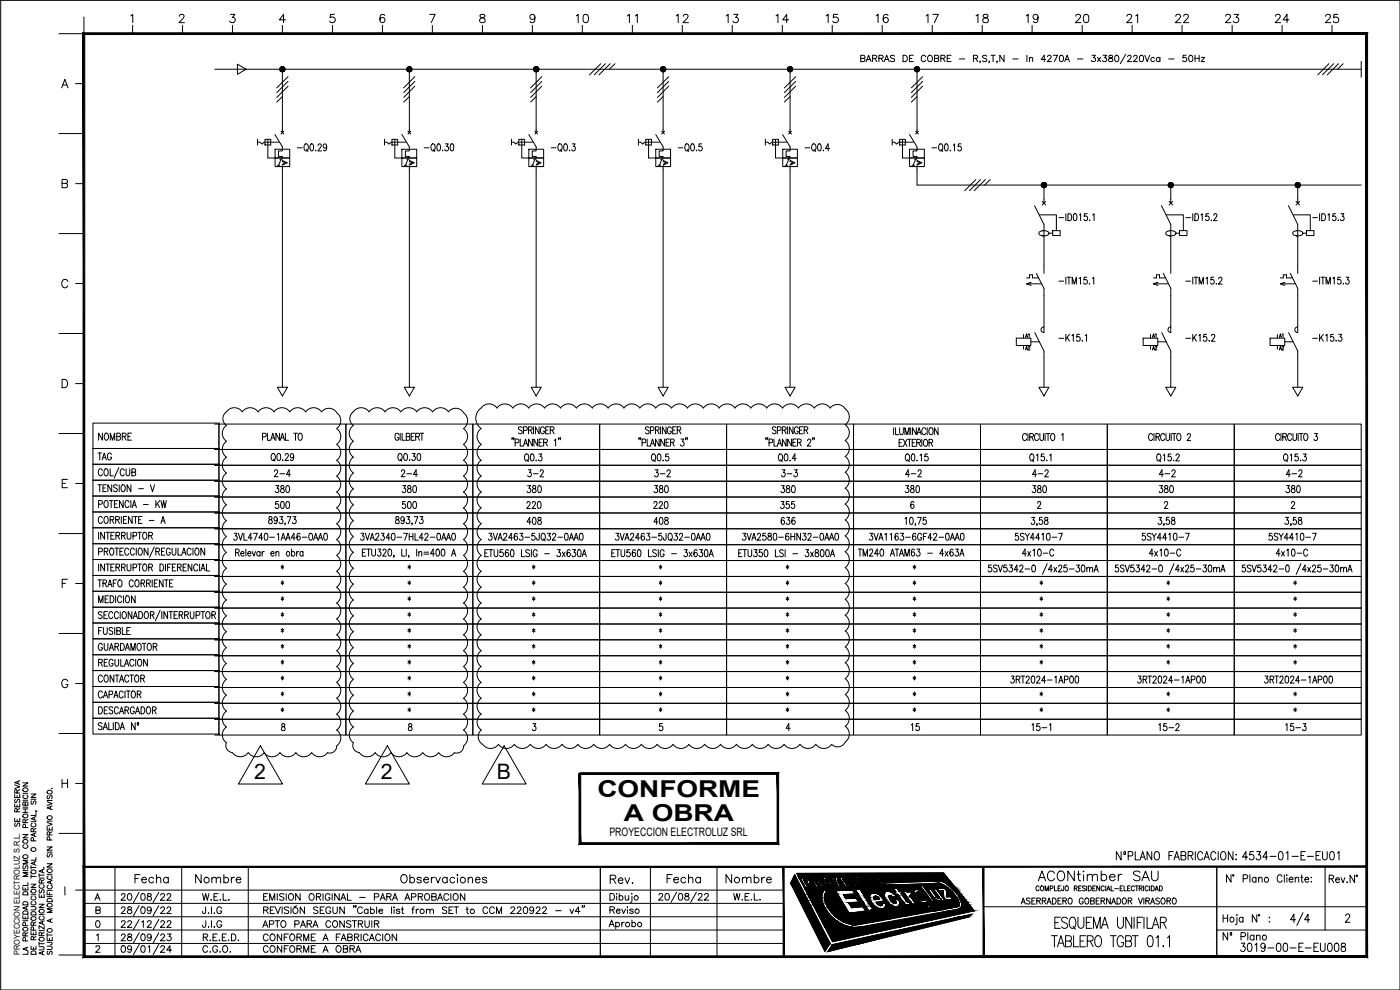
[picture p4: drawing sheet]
<svg xmlns="http://www.w3.org/2000/svg" width="420mm" height="297mm" viewBox="0 0 420 297" stroke-linecap="round" stroke-linejoin="round" font-family="sans-serif">
<defs><g id="words">
<text font-size="7.5" x="386.3" y="279">4/4</text>
<g font-size="7">
<text x="179.3" y="239">CONFORME</text>
<text x="187.2" y="246.2">A OBRA</text>
</g>
<text font-size="6.6" x="310.8" y="265.6">ACONtimber SAU</text>
<g font-size="6.4">
<text x="76.2" y="233.6">2</text>
<text x="114.3" y="233.6">2</text>
<text x="149.1" y="233.6">B</text>
</g>
<g font-size="5.7">
<text x="172.2" y="8.1">10</text>
<text x="187.3" y="8.1">11</text>
<text x="202.1" y="8.1">12</text>
<text x="217" y="8.1">13</text>
<text x="232.1" y="8.1">14</text>
<text x="246.9" y="8.1">15</text>
<text x="262.1" y="8.1">16</text>
<text x="276.9" y="8.1">17</text>
<text x="292.1" y="8.1">18</text>
<text x="306.9" y="8.1">19</text>
<text x="321.7" y="8.1">20</text>
<text x="337.3" y="8.1">21</text>
<text x="351.7" y="8.1">22</text>
<text x="366.9" y="8.1">23</text>
<text x="381.7" y="8.1">24</text>
<text x="396.9" y="8.1">25</text>
<text x="372.2" y="259.3">4534-01-E-EU01</text>
<text x="39.5" y="266">Fecha</text>
<text x="57.9" y="266">Nombre</text>
<text x="119.2" y="266">Observaciones</text>
<text x="182.4" y="266.3">Rev.</text>
<text x="199.3" y="266">Fecha</text>
<text x="217" y="266">Nombre</text>
<text x="371.5" y="286.8">3019-00-E-EU008</text>
</g>
<g font-size="5.3">
<text x="164.4" y="46.6">-Q0.3</text>
<text x="202.5" y="46.6">-Q0.5</text>
<text x="240.6" y="46.6">-Q0.4</text>
<text x="28.6" y="133.3">NOMBRE</text>
<text x="28.6" y="139.3">TAG</text>
<text x="81.5" y="144.3">2-4</text>
<text x="81.8" y="148.9">380</text>
<text x="119.6" y="144.3">2-4</text>
<text x="119.9" y="148.9">380</text>
<text x="157.3" y="144.3">3-2</text>
<text x="157.3" y="148.9">380</text>
<text x="195.4" y="144.3">3-2</text>
<text x="195.4" y="148.9">380</text>
<text x="233.5" y="144.3">3-3</text>
<text x="233.5" y="148.9">380</text>
<text x="270.9" y="144.3">4-2</text>
<text x="270.9" y="148.9">380</text>
<text x="309" y="148.9">380</text>
<text x="309" y="144.3">4-2</text>
<text x="347.1" y="148.9">380</text>
<text x="347.1" y="144.3">4-2</text>
<text x="384.9" y="148.9">380</text>
<text x="385.2" y="144.3">4-2</text>
<text x="81.8" y="153.8">500</text>
<text x="119.9" y="153.8">500</text>
<text x="157.3" y="153.8">220</text>
<text x="195.4" y="153.8">220</text>
<text x="233.2" y="153.8">355</text>
<text x="157.3" y="158.4">408</text>
<text x="195.4" y="158.4">408</text>
<text x="233.5" y="158.4">636</text>
<text x="305.9" y="167.9">4x10-C</text>
<text x="344" y="167.9">4x10-C</text>
<text x="382.1" y="167.9">4x10-C</text>
<text x="272.7" y="220.5">15</text>
<text x="308.7" y="220.5">15-1</text>
<text x="346.8" y="220.5">15-2</text>
<text x="384.9" y="220.5">15-3</text>
<text x="78.3" y="283.6">CONFORME A FABRICACION</text>
</g>
<g font-size="4.9">
<text x="27.5" y="271.3">A</text>
<text x="78.3" y="271.3">EMISION ORIGINAL - PARA APROBACION</text>
<text x="182" y="275.2">Reviso</text>
<text x="78" y="279.4">APTO PARA CONSTRUIR</text>
<text x="60" y="286.8">C.G.O.</text>
<text x="78.3" y="286.8">CONFORME A OBRA</text>
</g>
<text font-size="4.4" x="7.1" y="249.1" transform="rotate(-90 7.1 249.1)">SE RESERVA</text>
<g font-size="4">
<text x="306.9" y="106.2">A2</text>
<text x="306.9" y="102.3">A1</text>
<text x="345" y="106.2">A2</text>
<text x="345" y="102.3">A1</text>
<text x="383.1" y="106.2">A2</text>
<text x="383.1" y="102.3">A1</text>
<text x="158.8" y="171.8">*</text>
<text x="234.9" y="171.8">*</text>
<text x="273" y="171.8">*</text>
<text x="158.8" y="181.3">*</text>
<text x="234.9" y="181.3">*</text>
<text x="273" y="181.3">*</text>
<text x="311.1" y="181.3">*</text>
<text x="158.8" y="190.9">*</text>
<text x="196.8" y="190.9">*</text>
<text x="234.9" y="190.9">*</text>
<text x="273" y="190.9">*</text>
<text x="311.1" y="190.9">*</text>
<text x="158.8" y="200.4">*</text>
<text x="234.9" y="200.4">*</text>
<text x="273" y="200.4">*</text>
<text x="311.1" y="200.4">*</text>
<text x="158.8" y="209.9">*</text>
<text x="196.8" y="209.9">*</text>
<text x="234.9" y="209.9">*</text>
<text x="273" y="209.9">*</text>
<text x="311.1" y="209.9">*</text>
</g>
<text font-size="3.5" x="182.9" y="251">PROYECCION ELECTROLUZ SRL</text>
<text font-size="2.4" x="5.9" y="286.6" transform="rotate(-90 5.9 286.6)">PROYECCION ELECTROLUZ S.R.L.</text>
</g></defs>
<!-- layer: Principal -->
<g fill="none" stroke="#000" stroke-width=".3">
<path d="M.2 .1h420v296.9h-420zM408.5 18.4v4.8M64.4 20.8h344.1M84.8 20.8v18.1M122.9 20.8v18.1M160.9 20.8v18.1M199 20.8v18.1M237.1 20.8v18.1M275.2 20.8v18.1M84.8 50.8v65.4M122.9 50.8v65.4M160.9 50.8v65.4"/>
<path d="M199 50.8v65.4M237.1 50.8v65.4M275.2 50.8v4.7h133.3M313.3 55.5v4.3M351.4 55.5v4.3M389.5 55.5v4.3M313.3 71.1v8.7M351.4 71.1v8.7M389.5 71.1v8.7M313.3 88.8v9.2M351.4 88.8v9.2M389.5 88.8v9.2"/>
<path d="M313.3 107.1v9.1M351.4 107.1v9.1M389.5 107.1v9.1M27.9 134.6v4.7h38.1h-38.1v4.8h38.1h-38.1v4.7h38.1h-38.1v4.8h38.1h-38.1v4.8h38.1h-38.1v4.7h38.1h-38.1v4.8h38.1h-38.1v4.8h38.1h-38.1v4.7h38.1h-38.1v4.8h38.1h-38.1v4.7h38.1h-38.1v4.8h38.1h-38.1v4.8h38.1h-38.1v4.7h38.1h-38.1v4.8h38.1h-38.1v4.7h38.1h-38.1v4.8h38.1h-38.1v4.7h38.1M27.9 134.6h38.1M64.4 127.2h1.3v7.7h-1.3h1.3v4.7h-1.3h1.3v4.8h-1.3h1.3v4.7h-1.3h1.3v4.8h-1.3h1.3v4.8h-1.3h1.3v4.7h-1.3h1.3v4.8h-1.3h1.3v4.8h-1.3h1.3v4.7h-1.3h1.3v4.7h-1.3h1.3v4.8h-1.3h1.3v4.8h-1.3h1.3v4.8h-1.3h1.3v4.7h-1.3h1.3v4.8h-1.3h1.3v4.7h-1.3h1.3v4.8h-1.3h1.3v4.7h-1.3M65.7 127.2h38.1v7.7h-38.1zM65.7 134.9h38.1v4.7h-38.1zM65.7 139.6h38.1v4.8h-38.1zM66 126.9h-38.1v7.7M103.8 127.2h38.1v7.7h-38.1zM103.8 134.9h38.1v4.7h-38.1z"/>
<path d="M103.8 139.6h38.1v4.8h-38.1zM141.9 127.2h38.1v7.7h-38.1zM141.9 134.9h38.1v4.7h-38.1zM141.9 139.6h38.1v4.8h-38.1zM180 127.2h38.1v7.7h-38.1zM180 134.9h38.1v4.7h-38.1zM180 139.6h38.1v4.8h-38.1zM218.1 127.2h38.1v7.7h-38.1zM218.1 134.9h38.1v4.7h-38.1zM218.1 139.6h38.1v4.8h-38.1zM256.2 127.2h38.1v7.7h-38.1zM256.2 134.9h38.1v4.7h-38.1z"/>
<path d="M256.2 139.6h38.1v4.8h-38.1zM294.3 127.2h38v7.7h-38zM294.3 134.9h38v4.7h-38zM294.3 139.6h38v4.8h-38zM332.3 127.2h38.1v7.7h-38.1zM332.3 134.9h38.1v4.7h-38.1zM332.3 139.6h38.1v4.8h-38.1zM370.4 127.2h38.1v7.7h-38.1zM370.4 134.9h38.1v4.7h-38.1zM370.4 139.6h38.1v4.8h-38.1zM65.7 144.4h38.1v4.7h-38.1zM65.7 149.1h38.1v4.8h-38.1z"/>
<path d="M65.7 153.9h38.1v4.8h-38.1zM65.7 158.7h38.1v4.7h-38.1zM103.8 144.4h38.1v4.7h-38.1zM103.8 149.1h38.1v4.8h-38.1zM103.8 153.9h38.1v4.8h-38.1zM103.8 158.7h38.1v4.7h-38.1zM141.9 144.4h38.1v4.7h-38.1zM141.9 149.1h38.1v4.8h-38.1zM141.9 153.9h38.1v4.8h-38.1zM141.9 158.7h38.1v4.7h-38.1zM180 144.4h38.1v4.7h-38.1zM180 149.1h38.1v4.8h-38.1z"/>
<path d="M180 153.9h38.1v4.8h-38.1zM180 158.7h38.1v4.7h-38.1zM218.1 144.4h38.1v4.7h-38.1zM218.1 149.1h38.1v4.8h-38.1zM218.1 153.9h38.1v4.8h-38.1zM218.1 158.7h38.1v4.7h-38.1zM256.2 144.4h38.1v4.7h-38.1zM256.2 149.1h38.1v4.8h-38.1zM256.2 153.9h38.1v4.8h-38.1zM256.2 158.7h38.1v4.7h-38.1zM294.3 144.4h38v4.7h-38zM294.3 149.1h38v4.8h-38z"/>
<path d="M294.3 153.9h38v4.8h-38zM294.3 158.7h38v4.7h-38zM332.3 144.4h38.1v4.7h-38.1zM332.3 149.1h38.1v4.8h-38.1zM332.3 153.9h38.1v4.8h-38.1zM332.3 158.7h38.1v4.7h-38.1zM370.4 144.4h38.1v4.7h-38.1zM370.4 149.1h38.1v4.8h-38.1zM370.4 153.9h38.1v4.8h-38.1zM370.4 158.7h38.1v4.7h-38.1zM65.7 163.4h38.1v4.8h-38.1zM65.7 173h38.1v4.7h-38.1z"/>
<path d="M65.7 177.7h38.1v4.7h-38.1zM65.7 168.2h38.1v4.8h-38.1zM103.8 163.4h38.1v4.8h-38.1zM103.8 173h38.1v4.7h-38.1zM103.8 177.7h38.1v4.7h-38.1zM103.8 168.2h38.1v4.8h-38.1zM141.9 173h38.1v4.7h-38.1zM141.9 177.7h38.1v4.7h-38.1zM141.9 168.2h38.1v4.8h-38.1zM141.9 163.4h38.1v4.8h-38.1zM180 173h38.1v4.7h-38.1zM180 177.7h38.1v4.7h-38.1z"/>
<path d="M180 168.2h38.1v4.8h-38.1zM180 163.4h38.1v4.8h-38.1zM218.1 173h38.1v4.7h-38.1zM218.1 177.7h38.1v4.7h-38.1zM218.1 168.2h38.1v4.8h-38.1zM218.1 163.4h38.1v4.8h-38.1zM256.2 163.4h38.1v4.8h-38.1zM256.2 173h38.1v4.7h-38.1zM256.2 177.7h38.1v4.7h-38.1zM256.2 168.2h38.1v4.8h-38.1zM294.3 163.4h38v4.8h-38zM294.3 173h38v4.7h-38z"/>
<path d="M294.3 177.7h38v4.7h-38zM294.3 168.2h38v4.8h-38zM332.3 163.4h38.1v4.8h-38.1zM332.3 173h38.1v4.7h-38.1zM332.3 177.7h38.1v4.7h-38.1zM332.3 168.2h38.1v4.8h-38.1zM370.4 163.4h38.1v4.8h-38.1zM370.4 173h38.1v4.7h-38.1zM370.4 177.7h38.1v4.7h-38.1zM370.4 168.2h38.1v4.8h-38.1zM65.7 192h38.1v4.8h-38.1zM65.7 196.8h38.1v4.7h-38.1z"/>
<path d="M65.7 187.2h38.1v4.8h-38.1zM65.7 182.4h38.1v4.8h-38.1zM103.8 192h38.1v4.8h-38.1zM103.8 196.8h38.1v4.7h-38.1zM103.8 187.2h38.1v4.8h-38.1zM103.8 182.4h38.1v4.8h-38.1zM141.9 192h38.1v4.8h-38.1zM141.9 196.8h38.1v4.7h-38.1zM141.9 187.2h38.1v4.8h-38.1zM141.9 182.4h38.1v4.8h-38.1zM180 192h38.1v4.8h-38.1zM180 196.8h38.1v4.7h-38.1z"/>
<path d="M180 187.2h38.1v4.8h-38.1zM180 182.4h38.1v4.8h-38.1zM218.1 192h38.1v4.8h-38.1zM218.1 196.8h38.1v4.7h-38.1zM218.1 187.2h38.1v4.8h-38.1zM218.1 182.4h38.1v4.8h-38.1zM256.2 192h38.1v4.8h-38.1zM256.2 196.8h38.1v4.7h-38.1zM256.2 187.2h38.1v4.8h-38.1zM256.2 182.4h38.1v4.8h-38.1zM294.3 192h38v4.8h-38zM294.3 196.8h38v4.7h-38z"/>
<path d="M294.3 187.2h38v4.8h-38zM294.3 182.4h38v4.8h-38zM332.3 192h38.1v4.8h-38.1zM332.3 196.8h38.1v4.7h-38.1zM332.3 187.2h38.1v4.8h-38.1zM332.3 182.4h38.1v4.8h-38.1zM370.4 192h38.1v4.8h-38.1zM370.4 196.8h38.1v4.7h-38.1zM370.4 187.2h38.1v4.8h-38.1zM370.4 182.4h38.1v4.8h-38.1zM65.7 201.5h38.1v4.8h-38.1zM65.7 206.3h38.1v4.7h-38.1z"/>
<path d="M65.7 211h38.1v4.8h-38.1zM65.7 215.8h38.1v4.7h-38.1zM103.8 201.5h38.1v4.8h-38.1zM103.8 206.3h38.1v4.7h-38.1zM103.8 211h38.1v4.8h-38.1zM103.8 215.8h38.1v4.7h-38.1zM141.9 201.5h38.1v4.8h-38.1zM141.9 206.3h38.1v4.7h-38.1zM141.9 211h38.1v4.8h-38.1zM141.9 215.8h38.1v4.7h-38.1zM180 201.5h38.1v4.8h-38.1zM180 206.3h38.1v4.7h-38.1z"/>
<path d="M180 211h38.1v4.8h-38.1zM180 215.8h38.1v4.7h-38.1zM218.1 201.5h38.1v4.8h-38.1zM218.1 206.3h38.1v4.7h-38.1zM218.1 211h38.1v4.8h-38.1zM218.1 215.8h38.1v4.7h-38.1zM256.2 201.5h38.1v4.8h-38.1zM256.2 206.3h38.1v4.7h-38.1zM256.2 211h38.1v4.8h-38.1zM256.2 215.8h38.1v4.7h-38.1zM294.3 201.5h38v4.8h-38zM294.3 206.3h38v4.7h-38z"/>
<path d="M294.3 211h38v4.8h-38zM294.3 215.8h38v4.7h-38zM332.3 201.5h38.1v4.8h-38.1zM332.3 206.3h38.1v4.7h-38.1zM332.3 211h38.1v4.8h-38.1zM332.3 215.8h38.1v4.7h-38.1zM370.4 201.5h38.1v4.8h-38.1zM370.4 206.3h38.1v4.7h-38.1zM370.4 211h38.1v4.8h-38.1zM370.4 215.8h38.1v4.7h-38.1zM9.3 238.2h1.5l-1.5 1.1h1.5M9.3 239.8h1.5"/>
<path d="M14.4 238.7l-.3 .3 .3 .7 .3-.2 .5-.8 .5 .3-.2 .7M14.4 237.2a.72 .72 0 0 1 1-.1 .72 .72 0 0 1 0 1.1 .72 .72 0 0 1-1-.1l-.3-.3zM15.5 236.5h.1M6.9 250.4h1.5l-1.5 1h1.5M6.9 256.7a.71 .71 0 0 1 1-.2 .71 .71 0 0 1 .3 1 .74 .74 0 0 1-.9 .1 .74 .74 0 0 1-.4-.9zM7.1 259.7l-.2 .4 .2 .7 .4-.2 .3-.8 .4-.1 .2 .4-.2 .7M7.1 252a.67 .67 0 0 1 1-.1 .67 .67 0 0 1-.1 1.1 .66 .66 0 0 1-.9-.1 .66 .66 0 0 1 0-.9zM7.2 253.4a.62 .62 0 0 0-.3 .9 .62 .62 0 0 0 .9 .2 .56 .56 0 0 0 .6-.4 .56 .56 0 0 0-.4-.7M8.4 258.1h-1.5l1.5 .6-1.5 .5h1.5M9.3 259.7v1.1M9.3 246.5h1.5M9.5 240.3l-.2 .4 .2 .6 .3-.1 .6-.9 .4 .4-.2 .6"/>
<path d="M9.7 247a.55 .55 0 0 0-.4 .7 .55 .55 0 0 0 .6 .4h.3a.55 .55 0 0 0 .6-.4 .55 .55 0 0 0-.3-.7M10 249.5l-.1-.8h-.5l-.1 .8h1.5M10.1 252.3l-.1-.9h-.6l-.1 .9h1.5M10.3 245.2v.7M10.3 250.1v.7M10.3 258.7v.7M10.7 243.3l.4 .1M10.8 258.5l-1.5 .5 1.5 .6M10.8 257.2v.9h-1.5M10.8 249.9l-1.5 .6 1.5 .5M10.8 245l-1.5 .6 1.5 .6M10.8 243.8v.9h-1.5"/>
<path d="M10.8 248.5l-.8 .5M14.1 259.2h1.6l-1.6 1h1.6M14.1 254.1h1.6l-1.6 1h1.6M14.1 248.1v.9h1.6v-.9M14.1 246.7l1.6 .6-1.6 .6M14.1 240.5l1.6 .6-1.6 .6M14.1 255.7h1.6M14.1 246.4h1.6M14.1 240.2h1.6M14.2 245a.71 .71 0 0 1 1-.3 .71 .71 0 0 1 .3 1 .74 .74 0 0 1-.9 .1 .74 .74 0 0 1-.4-.8zM14.4 256.2l-.3 .3 .1 .5h.5l.4-.8h.4l.2 .3-.2 .7M14.9 250.5l-.1-.8-.5-.1-.2 .9h1.6"/>
<path d="M14.9 248.4v.6M14.9 252v-.9h-.7l-.1 .9h1.6M15.2 242v.7M15.7 241.8l-1.6 .6 1.6 .5M15.7 249.5l-.8 .5M6.9 274.7v1h1.5v-1M6.9 266.1v.9h1.5v-.9M6.9 276.3h1.5M6.9 261.2h1.5M6.9 273.6a.84 .84 0 0 1 1.5 .2v.5h-1.5zM6.9 270.8a.83 .83 0 0 1 1-.2 .83 .83 0 0 1 .5 .9h-1.5zM7.1 278.4a.69 .69 0 0 1 .9-.2 .69 .69 0 0 1 .2 1 .69 .69 0 0 1-1 .1 .69 .69 0 0 1-.1-.9z"/>
<path d="M7.1 267.7a.82 .82 0 0 1 .9-.1 .82 .82 0 0 1 .4 .9h-1.5zM7.6 266.4v.6M7.6 275.1v.6M7.7 277.7l-.2-.9-.3-.1-.3 .4v.6h1.5M7.9 272.1v.7M8.4 271.9l-1.5 .5 1.5 .6M8.4 264.8v.9h-1.5M8.4 261.8h-1.5l1.5 .6-1.5 .6h1.5M8.4 279.8l-.8 .5M9.3 279.5v.9h1.5v-.9M9.3 272h1.1l.4 .4-.1 .4-.3 .2h-1.1M9.3 265.3h1.5l-1.5 1h1.5"/>
<path d="M9.3 268.5h1.5M9.3 263h1.5M9.3 262.5v1M9.3 260.3h1.5M9.4 273.8a.88 .88 0 0 1 1.4 .2v.5h-1.5zM9.7 270.5a.55 .55 0 0 0-.4 .6 .55 .55 0 0 0 .6 .4h.3a.55 .55 0 0 0 .6-.4 .55 .55 0 0 0-.3-.6M9.7 269a.55 .55 0 0 0-.4 .6 .55 .55 0 0 0 .6 .4h.3a.55 .55 0 0 0 .6-.4 .55 .55 0 0 0-.3-.6M10 277.6l-.1-.9h-.5l-.1 .9h1.5M10 279.9v.5M10.1 279.1l-.1-.9-.4-.1-.2 .1-.1 .9h1.5M10.8 276.6l-.8 .5M11.7 271.3h1.6l-1.6 1h1.6"/>
<path d="M11.7 268.3v.9h1.6v-.9M11.7 262.1v1M11.7 279.2h1.6M11.7 274.4h1.6M11.7 263.5h1.6M11.7 262.6h1.6M11.8 273.1a.69 .69 0 0 1 1-.3 .69 .69 0 0 1 .2 1 .72 .72 0 0 1-.9 .1 .72 .72 0 0 1-.3-.8zM11.9 266.9l-.2 .4 .2 .7 .4-.2 .5-.9 .5 .4-.3 .7M12.1 274.9a.62 .62 0 0 0-.3 .9 .62 .62 0 0 0 .9 .2 .56 .56 0 0 0 .5-.4 .56 .56 0 0 0-.3-.7M12.1 265.5a.6 .6 0 0 0-.3 .8 .6 .6 0 0 0 .9 .2 .54 .54 0 0 0 .6-.4 .54 .54 0 0 0-.4-.6M12.4 265l-.1-1h-.4l-.2 1h1.6M12.4 268.7v.5"/>
<path d="M12.7 261v.7M12.7 276.5v.7M13.2 260.3v.2zM13.3 277.7v1.1l-1.6-1.1v1.1M13.3 276.3l-1.6 .6 1.6 .5M13.3 260.8l-1.6 .6 1.6 .5M13.3 279.7l-.9 .5M13.3 263.9l-.9 .5M14.1 267.5v1h1.6M14.1 269h1.6M14.1 267.2h1.6M14.1 262.3h1.6"/>
<path d="M14.2 278.9a.71 .71 0 0 1 1-.3 .71 .71 0 0 1 .3 1 .74 .74 0 0 1-.9 .1 .74 .74 0 0 1-.4-.8zM14.2 271.3a.71 .71 0 0 1 1-.3 .71 .71 0 0 1 .3 1 .74 .74 0 0 1-.9 .1 .74 .74 0 0 1-.4-.8zM14.2 269.8a.84 .84 0 0 1 1.5 .2v.5h-1.6zM14.2 261a.7 .7 0 0 1 1-.3 .7 .7 0 0 1 .3 .9 .73 .73 0 0 1-.9 .2 .73 .73 0 0 1-.4-.8zM14.5 265.6a.62 .62 0 0 0-.3 .8 .62 .62 0 0 0 .9 .3 .56 .56 0 0 0 .6-.5 .56 .56 0 0 0-.4-.6M14.5 262.8a.62 .62 0 0 0-.3 .8 .62 .62 0 0 0 .9 .3 .56 .56 0 0 0 .6-.5 .56 .56 0 0 0-.4-.6M14.9 267.9v.6M15.2 264.4v.7M15.2 275.9v.7M15.7 275.7l-1.6 .6 1.6 .5M15.7 272.7h-1.6l1.6 .5-1.6 .6h1.6M15.7 264.1l-1.6 .6 1.6 .6"/>
<path d="M25.2 267.1h210M25.2 275.1h210M25.2 271h210M25.2 279h210M34.5 260.1v26.9M54.5 260.1v26.9M74.5 260.1v26.9M180.2 260.1v26.9M195.2 260.1v26.9M215.2 260.1v26.9M238.5 262.5l10.6 20.6-1.5 2.3-10.3-20.4zM239.1 262.1l44.1-.2 9.2 11.4-42.5 9.3z"/>
<path d="M240.2 263.5h1.7a1.07 1.07 0 0 1 .8 1.7h-.8l.6 1.2h-.7zM241.2 263.9l.7 .1 .3 .7-.6 .1zM242.1 264.2h.1M245.1 263.4l.7 .5 .2 .9M245.1 263.4l-1.7 .1 1.7 2.9M245.2 264l-.2-.2h-.8l.5 .9h.5M245.2 264.1l.2 .3-.3 .3M245.5 265l.4 .2M245.5 265.1h-.6l.8 1.2-.6 .1M245.9 265.3l.6 1h.7l-.7-1M246 264.8l.5 .4M247.2 263.3a2.23 2.23 0 0 1 2.2 2.8 2.23 2.23 0 0 1-2.2-2.8z"/>
<path d="M247.7 263.8a2.01 2.01 0 0 1 1.3 2 2.01 2.01 0 0 1-1.3-2zM249.2 263.3h.7l1 .9-.2-.9h.7l.1 1.4 .8 1.4h-.7l-.6-1.1zM250.8 267.3l5-.3 .7 1.2-3.4 .2 .8 1.2 3-.2 .8 1.3-3.1 .2 1 1.5 3.3-.4 .9 1.3-5 .7zM251.9 263.3l1.6-.1 .4 .5h-1l.4 .7 .8-.1 .3 .5h-.8l.4 .7h1l.3 .5h-1.6zM255.8 264l-.5-.4a1.75 1.75 0 0 0 1.2 1.8l-.1-.5M256.2 264h-.4M256.3 263.9a1.19 1.19 0 0 0-1.7-.6 2.72 2.72 0 0 0 2.2 2.6l.1-1h-.5M256.3 277.5h.1M256.7 266.9l1.4-.1 4 6.2-1.5 .2zM258.4 263.7l-.7-.6-.7-.1a2.49 2.49 0 0 0 2.1 2.8l.2-.5-.2-.5h-.4l.1 .6a1.75 1.75 0 0 1-1.2-1.9l.5 .4M258.4 263.7l.1 .2-.4 .1M258.8 263.1h.5l1.7 2.5h-.6z"/>
<path d="M260.5 263.1a2.09 2.09 0 0 1 2.1 2.5 2.09 2.09 0 0 1-2.1-2.5zM260.9 263.4a2.14 2.14 0 0 1 1.3 1.9 2.14 2.14 0 0 1-1.3-1.9zM262.3 263.2l.5-.1 1.4 1.3-.8-1.2 .4-.1 1.6 2.3-.5 .1-1.4-1.3 .9 1.3-.4 .1zM263.8 269.7a.88 .88 0 0 0-.6-.7 .88 .88 0 0 0-1 .3l.2 .6M263.9 269.8l-1.5 .1M265.5 270.4a3.6 3.6 0 0 0-4-2.3 2.21 2.21 0 0 0 .5 3.3l1 .8a1.65 1.65 0 0 0 2.8-.7v-.5l-1 .2-.1 .4-.5 .1-1.3-.9 2.7-.4M268 269.2a.86 .86 0 0 0-1.2-.4 2.55 2.55 0 0 0 1.9 2.3l.2-.4-.3-.7 1.1-.1M269.2 269l-1-.9a1.77 1.77 0 0 0-2.7-.2 3.7 3.7 0 0 0 3.9 4 1.38 1.38 0 0 0 .3-2.1M269.2 269.1l-1.2 .1M271.2 270.8l.5 .5 1.1 .2M272.3 267.7l-.2-.4-1.1 .1 2.8 3.9 1-.1-1.6-2.3M272.4 267.7h.1"/>
<path d="M272.5 270.6l-.5-.2-1.5-2.1 .5-.1-.5-.8-.5 .1-.8-1.1-1.1 .1 .8 1.1-.5 .1 .5 .7 .5-.1 1.9 2.7M272.6 270.7l.7 .8-.6 .1M272.8 267.2h.1M272.8 267.1l-.4 .6M273 267.2l.8 1.2M273.7 268.4l-.4 .1-.1 .4M273.8 268.4h.1M274.5 267.1a3.1 3.1 0 0 1 3.7 2.4 .97 .97 0 0 1-.2 1.2 .97 .97 0 0 1-1.2 .2 3.7 3.7 0 0 1-2.5-3.5zM275.2 267.7l.6-.1 .9 .5 .7 .8 .2 .7a.66 .66 0 0 1-1.1 .3h-.4l-1-1.2-.1-.5zM276.1 265.7l.8-.1 3.6 4.9-.8 .1zM277.8 271.1l.5-.2 .5 .1 .4 .5h-.9l1.4 .5 .5 .7v.4a.7 .7 0 0 1-1 0l-.5-.6 .4-.1 .3 .4 .2-.2-1.2-.4-.7-.8zM278.5 270.9h.1"/>
<path d="M278.5 266.8l.8-.1 1.8 2.5 .7 .3 .1-.4-1.8-2.4 .8-.1 2.6 3.5-.8 .1-.4-.5v.4a.92 .92 0 0 1-1.4-.2zM280.3 272.8h.3l.4 .3-.4 .1zM281.3 266.6l2.2-.1 .5 .7 .1 1.9 1.2-.2 .6 .9-2 .3-.7-1-.1-1.8-1.2 .1zM281.4 271l-.7-.1 .5 .8 .3-.1M281.4 271l.2 .3M281.6 271.2l-.2 .4M281.8 264.3l.6 .1M281.9 264.3l-16.5 .7 .4 .6 16.5-.5M282 271.3v.4l.4 .1M282 271.3a1.12 1.12 0 0 0-1.6-.6l-.1 .3 1.5 2 .5-.1-.7-.9 .5 .1 .6 .7 .4-.1-.7-.9M282.3 265.1a9.6 9.6 0 0 1 5.6 6.3l-.2 .5M282.4 270.4l.5-.1 1.4 1.8 .6-.1 .3 .4-1 .2z"/>
<path d="M282.4 264.4a10.2 10.2 0 0 1 6.2 7l-.4 1M283 272.4l.3-.1 .3 .4h-.3zM285 272l.4-.1 .3 .4-.4 .1zM287.4 272.8l-29 5.3a10.7 10.7 0 0 1-11.8-8.7l.1-1 .7-1.5 .7 .3a4.9 4.9 0 0 0 .9 6 10.7 10.7 0 0 0 7.4 4.3M287.4 272l-29.5 5.4-1.5 .1M287.6 271.9l-.2 .1M288.2 272.4l-.8 .4M295.2 272.1h115M365.2 279h45M365.2 260.1v26.9M397.7 260.1v18.9M7.6 280.8l-.1-.9-.3-.1-.3 .3v.7h1.5"/>
<path d="M7.7 282.3l-.1-.8-.4-.2-.3 .4v.6h1.5M7.9 284.4v.7M8.4 285.4v.9h-1.5M8.4 284.2l-1.5 .5 1.5 .6M9.3 283.9v.9h1.5v-.9M9.4 285.6a.83 .83 0 0 1 1.4 .2v.5h-1.5zM10 282l-.1-.9-.3-.1-.2 .1-.1 .9h1.5M10 284.3v.5M10.8 281l-.8 .5M11.7 284l1.3 .1 .3 .4-.1 .3-.4 .2h-1.1M11.7 283.2h1.6M11.7 282.6v1.1"/>
<path d="M11.8 281.5a.69 .69 0 0 1 1-.3 .69 .69 0 0 1 .2 1 .72 .72 0 0 1-.9 .1 .72 .72 0 0 1-.3-.8zM12.4 280.7l-.1-.9h-.4l-.2 .9h1.6M12.7 285.6v.7M13.3 285.4l-1.6 .5 1.6 .6M14.1 283.9h1.1l.5 .4-.1 .4-.4 .2h-1.1M14.1 282.7l1.4 .1 .1 .5-.4 .1M14.1 281.2v1h1.6v-1M14.1 280.5h1.6M14.1 280v1M14.4 285.4l-.3 .3 .1 .5 .4 .1 .5-.9h.4l.2 .3-.2 .7M14.9 281.6v.6M25.2 283.1h210"/>
<path d="M249.9 283.4l41.8-9.1-1 .9-42.3 10.3z"/>
<circle cx="10" cy="254.9" r=".69"/>
<circle cx="10" cy="275.6" r=".68"/>
<circle cx="10" cy="267.4" r=".68"/>
<circle cx="10" cy="261.6" r=".69"/>
</g>
<!-- layer: SIM_SIMBOLOS -->
<g fill="none" stroke="#000" stroke-width=".3">
<path d="M84.3 39.4l.9 .8M84.8 38.9v.9M85.2 39.4l-.9 .8M122.4 39.4l.9 .8M122.9 38.9v.9M123.3 39.4l-.9 .8M160.5 39.4l.8 .8M160.9 38.9v.9M161.3 39.4l-.8 .8M198.6 39.4l.8 .8M199 38.9v.9M199.4 39.4l-.8 .8"/>
<path d="M236.7 39.4l.8 .8M237.1 38.9v.9M237.5 39.4l-.8 .8M274.8 39.4l.8 .8M275.2 38.9v.9M275.6 39.4l-.8 .8M77.3 41.8v1.7M77.3 42.7h.8l.6 .6 .5-.6h4.5M79.5 43.5h.1M79.5 41.8h1.7v1.7h-1.7zM80.4 41.8v5.6h2.2M82.5 40.4l2.3 3.7v1.2h-1.2v1.6h1.2v.5"/>
<path d="M82.6 44.8h4.4v2.6h-4.4zM82.6 47.4h4.4v2.6h-4.4zM83.3 49.6h.7M84 47.7h.7M84.4 47.7l-.8 1.9M84.7 48.1l1.5 .7-1.5 .8M84.7 48.4l.9 .4-.9 .5M84.8 50v.8M115.4 41.8v1.7M115.4 42.7h.7l.6 .6 .6-.6h4.5M117.6 43.5h.1M117.6 41.8h1.7v1.7h-1.7z"/>
<path d="M118.5 41.8v5.6h2.1M120.6 44.8h4.5v2.6h-4.5zM120.6 47.4h4.5v2.6h-4.5zM120.6 40.4l2.3 3.7v1.2h-1.2v1.6h1.2v.5M121.3 49.6h.8M122.1 47.7h.7M122.4 47.7l-.7 1.9M122.8 48.1l1.5 .7-1.5 .8M122.8 48.4l.9 .4-.9 .5M122.9 50v.8M153.5 41.8v1.7M153.5 42.7h.7l.6 .6 .6-.6h4.5"/>
<path d="M155.7 43.5h.1M155.7 41.8h1.7v1.7h-1.7zM156.6 41.8v5.6h2.1M158.7 44.8h4.5v2.6h-4.5zM158.7 47.4h4.5v2.6h-4.5zM158.7 40.4l2.2 3.7v1.2h-1.2v1.6h1.2v.5M159.4 49.6h.7M160.1 47.7h.8M160.5 47.7l-.7 1.9M160.9 50v.8M160.9 48.1l1.4 .7-1.4 .8M160.9 48.4l.9 .4-.9 .5"/>
<path d="M191.6 42.7h.7l.6 .6 .6-.6h4.5M191.6 41.8v1.7M193.8 43.5h.1M193.8 41.8h1.7v1.7h-1.7zM194.6 41.8v5.6h2.2M196.8 44.8h4.5v2.6h-4.5zM196.8 47.4h4.5v2.6h-4.5zM196.8 40.4l2.2 3.7v1.2h-1.2v1.6h1.2v.5M197.5 49.6h.7M198.2 47.7h.8M198.6 47.7l-.7 1.9M199 50v.8"/>
<path d="M199 48.1l1.4 .7-1.4 .8M199 48.4l.9 .4-.9 .5M229.7 42.7h.7l.6 .6 .6-.6h4.4M229.7 41.8v1.7M231.9 43.5h.1M231.9 41.8h1.7v1.7h-1.7zM232.7 41.8v5.6h2.2M234.9 40.4l2.2 3.7v1.2h-1.2v1.6h1.2v.5M234.9 44.8h4.4v2.6h-4.4zM234.9 47.4h4.4v2.6h-4.4zM235.6 49.6h.7M236.3 47.7h.8"/>
<path d="M236.7 47.7l-.7 1.9M237.1 48.1l1.4 .7-1.4 .8M237.1 48.4l.9 .4-.9 .5M237.1 50v.8M267.8 41.8v1.7M267.8 42.7h.7l.6 .6 .6-.6h4.4M270 43.5h.1M270 41.8h1.7v1.7h-1.7zM270.8 41.8v5.6h2.2M273 44.8h4.4v2.6h-4.4zM273 47.4h4.4v2.6h-4.4zM273 40.4l2.2 3.7v1.2h-1.2v1.6h1.2v.5"/>
<path d="M273.7 49.6h.7M274.4 47.7h.8M274.8 47.7l-.7 1.9M275.2 48.1l1.4 .7-1.4 .8M275.2 48.4l.9 .4-.9 .5M275.2 50v.8M313.3 59.8v1.1M351.4 59.8v1.1M389.5 59.8v1.1M310.5 61.7l2.8 5.6v3.8M311.9 69.6l1.1-.4 1 .1a.71 .71 0 0 1 .8 .7 .71 .71 0 0 1-.8 .7h-1.2a.77 .77 0 0 1-.8-.2 .77 .77 0 0 1-.1-.9zM312 64.5h5v4.7"/>
<path d="M312.8 60.4l1 1.1M313.3 79.8v2.2M313.8 60.4l-1 1.1M314.8 70h1.1M315.9 69.2h2.3v1.5h-2.3zM348.6 61.7l2.8 5.6v3.8M350 64.5h5.1v4.7M350 69.6l1-.4a2.09 2.09 0 0 1 1.8 .6 .91 .91 0 0 1-1.2 1l-.7-.1a.77 .77 0 0 1-.8-.2 .77 .77 0 0 1-.1-.9zM350.9 60.4l1 1.1M351.4 79.8v2.2M351.9 60.4l-1 1.1M352.9 70h1.1"/>
<path d="M354 69.2h2.2v1.5h-2.2zM386.7 61.7l2.8 5.6v3.8M388.1 64.5h5.1v4.7M388.1 69.6l1-.4h.8a.78 .78 0 0 1 .9 .3 .78 .78 0 0 1 .1 .8l-.7 .4h-1.2a.77 .77 0 0 1-.8-.2 .77 .77 0 0 1-.1-.9zM389 60.4l1 1.1M389.5 79.8v2.2M390 60.4l-1 1.1M391 70h1.1M392.1 69.2h2.2v1.5h-2.2zM308.1 85.2l1.4 .4M308.1 85.2h4.5M308.1 83.4h.9v-.9h.9v.9h1.8"/>
<path d="M309.5 84.7l-1.4 .5M310.6 99.8l2.7 5.5v1.8M311 82l2.3 4.5v2.3M313.3 98.1a.83 .83 0 0 0-.9 .8 .83 .83 0 0 0 .9 .9M313.3 98v1.8M346.2 85.2h4.5M346.2 83.4h.9v-.9h.9v.9h1.8M346.2 85.2l1.3 .4M347.5 84.7l-1.3 .5M348.7 99.8l2.7 5.5v1.8M349.1 82l2.3 4.5v2.3M351.4 98v1.8a.83 .83 0 0 1-.9-.9 .83 .83 0 0 1 .9-.8"/>
<path d="M384.3 85.2h4.5M384.3 83.4h.8v-.9h1v.9h1.8M384.3 85.2l1.3 .4M385.6 84.7l-1.3 .5M386.7 99.8l2.8 5.5v1.8M387.2 82l2.3 4.5v2.3M389.4 98.1a.83 .83 0 0 0-.8 .8 .83 .83 0 0 0 .8 .9M389.5 98v1.8M305 101.5h4.4v2.2h-4.4zM311.7 102.6h.2M343.1 101.5h4.4v2.2h-4.4zM349.8 102.6h.2"/>
<path d="M381.2 101.5h4.4v2.2h-4.4zM387.8 102.6h.3"/>
</g>
<!-- layer: TEXTOS -->
<g fill="none" stroke="#000" stroke-width=".3">
<path d="M25.2 5.1v5M258.3 17.5l1.1-.1 .1-.6-1.2-.2v1.9l1.2-.2 .1-.4-.5-.4M260 18.5l.7-1.9 .7 1.9M260.2 17.9h1M261.9 17.5l1-.1 .2-.6-1.2-.2v1.9M262.5 17.5l.6 1M263.8 17.5l1-.1 .2-.6-1.2-.2v1.9M264.4 17.5l.6 1M265.4 18.5l.7-1.9 .8 1.9M265.7 17.9h.9M268.5 16.9l-.5-.3a.59 .59 0 0 0-.8 .4l1.3 1v.2l-.5 .3-.8-.3M271 16.6h.7a1.02 1.02 0 0 1 .6 .9 1.02 1.02 0 0 1-.6 1h-.7z"/>
<path d="M272.9 17.5h.7M274.1 16.6h-1.2v1.9h1.2M277.8 17a.77 .77 0 0 0-1-.3 .77 .77 0 0 0-.3 1.1 .7 .7 0 0 0 .5 .7 .7 .7 0 0 0 .8-.4M278.7 16.7a.88 .88 0 0 1 1.1 .9 .88 .88 0 0 1-1.1 .8l-.3-.6zM280.5 17.5l1.1-.1v-.6l-1.1-.2v1.9l1.1-.2 .1-.4-.4-.4M282.4 17.5l1.1-.1v-.6l-1.1-.2v1.9M283 17.5l.6 1M284.3 17.5h.7M285.5 16.6h-1.2v1.9h1.2M287.9 17.7h1.6M292.1 17.5l1.1-.1 .1-.6-1.2-.2v1.9M292.8 17.5l.6 1"/>
<path d="M294.2 18.4h-.2h.2l-.2 .5M296.1 16.9a.71 .71 0 0 0-.7-.3 .71 .71 0 0 0-.5 .4l1.2 1v.2l-.4 .3-.8-.3M297 18.4h-.2h.2l-.2 .5M297.4 16.6h1.3M298 16.6v1.9M299.3 18.4h-.2h.2l-.2 .5M301.3 16.6v1.9l-1.2-1.9v1.9M304 17.7h1.6M308.2 16.6v1.9M308.9 17.6l.5-.4 .4 .1 .1 1.2M308.9 17.2v1.3M313.8 17.9h-1.3l.9-1.3v1.9"/>
<path d="M314.4 17l.3-.4h.4l.4 .4-.1 .3-1.1 1.2h1.3M316.1 16.6h1.3l-1 1.9M318.2 16.7a.55 .55 0 0 1 .9 .3v1.1l-.7 .4a1.23 1.23 0 0 1-.2-1.8zM319.5 18.5l.8-1.9 .7 1.9M319.8 17.9h.9M323.3 17.7h1.7M327.7 16.6h1l-.5 .7a.63 .63 0 0 1 .4 1.1 .63 .63 0 0 1-1.1-.3M329.4 17.2l.9 1.3M330.3 17.2l-.9 1.3M331 16.6h1.1l-.6 .7a.63 .63 0 0 1 .5 1.1 .63 .63 0 0 1-1.1-.3M332.9 16.7v.5l1.1 .7a.6 .6 0 0 1-.8 .6 .6 .6 0 0 1-.2-1l.8-.3 .1-.3a.68 .68 0 0 0-1-.2zM334.8 16.7a.59 .59 0 0 1 .9 .3v1.1l-.6 .4-.3-.1-.3-.7z"/>
<path d="M337.9 16.2l-1.7 2.9M338.4 17l.4-.4h.3l.4 .4-.3 .6-.9 .9h1.3M340.2 17l.4-.4h.4l.3 .5-1.2 1.4h1.3M342.2 16.7a.56 .56 0 0 1 .9 .3v1.1l-.6 .4-.5-.4-.1-.4zM343.6 16.6l.7 1.9 .7-1.9M346.5 17.5a.59 .59 0 0 0-.9-.1 .59 .59 0 0 0 0 .9 .59 .59 0 0 0 .9-.1M348.1 17.5a.61 .61 0 0 0-.9-.1 .61 .61 0 0 0 0 .9 .61 .61 0 0 0 .9-.1M348.1 17.2v1.3M350.7 17.7h1.7M356 16.6h-.9l-.1 .8a.67 .67 0 0 1 1 0 .67 .67 0 0 1-.1 1 .67 .67 0 0 1-1-.3M357 16.7a.55 .55 0 0 1 .9 .3v1.1l-.6 .4a1.23 1.23 0 0 1-.3-1.8zM358.6 17.5h1.3"/>
<path d="M358.6 16.6v1.9M359.9 16.6v1.9M360.5 17.2h1l-1 1.3h1M89.2 44.4h1.5M91.6 43.3l.1-.1a1.09 1.09 0 0 1 .9 1 1.09 1.09 0 0 1-.9 1.1 1.38 1.38 0 0 1-.1-2zM91.9 44.9l.6 .6M93.3 43.3h.6l.1 .3v1.3l-.4 .4-.5-.4-.1-.8zM94.7 45.1v.2zM95.5 43.7v-.3a.5 .5 0 0 1 .8-.2 .5 .5 0 0 1 .1 .8l-1 1.3h1.1M98 43.9v.3a.55 .55 0 0 1-.8 0 .55 .55 0 0 1 0-.8 .55 .55 0 0 1 .8 .1v.4a1.04 1.04 0 0 1-.6 1.4l-.3-.3M127.3 44.4h1.5M129.7 43.3l.1-.1a1.15 1.15 0 0 1 .5 2l-.2 .1a1.16 1.16 0 0 1-.8-.9 1.16 1.16 0 0 1 .4-1.1z"/>
<path d="M130 44.9l.5 .6M131.3 43.3l.4-.1a1.28 1.28 0 0 1-.1 2.1l-.3-.1-.2-.8zM132.8 45.1v.2zM133.6 43.2h.9l-.5 .8a.63 .63 0 0 1 .6 .9 .63 .63 0 0 1-1.1 0M135.3 43.3h.7l.1 .3v1.3l-.4 .4-.5-.4-.1-.8zM279.7 44.4h1.4M282 43.3l.2-.1a1.15 1.15 0 0 1 .5 2l-.2 .1a1.16 1.16 0 0 1-.9-.9 1.16 1.16 0 0 1 .4-1.1zM282.4 44.9l.5 .6M283.7 43.3l.4-.1a1.28 1.28 0 0 1-.2 2.1l-.2-.1-.2-.8zM285.2 45.1v.2zM286.1 43.6l.4-.4v2.1M288.4 43.2h-.8l-.1 .9a.64 .64 0 0 1 .9 0 .64 .64 0 0 1 0 .9 .64 .64 0 0 1-.9 .1l-.1-.2"/>
<path d="M317.8 65.3h1.4M319.9 64.1v2.1M320.5 64.1a1.13 1.13 0 0 1 1.1 .7 1.13 1.13 0 0 1-.3 1.3l-.8 .1zM322.3 64.2l.4-.1a1.37 1.37 0 0 1 0 2.1h-.1a1.61 1.61 0 0 1-.3-2zM323.9 64.5l.4-.4v2.1M326.3 64.1h-.8l-.1 .9a.61 .61 0 0 1 .9 .1 .61 .61 0 0 1-.1 .8 .61 .61 0 0 1-.9-.1M327 66v.2zM327.9 64.5l.4-.4v2.1M355.9 65.3h1.4M358 64.1v2.1M358.6 64.1a1.13 1.13 0 0 1 1.1 .7 1.13 1.13 0 0 1-.3 1.3l-.8 .1zM360.4 64.5l.4-.4v2.1"/>
<path d="M362.8 64.1h-.8l-.1 .9a.61 .61 0 0 1 .9 .1 .61 .61 0 0 1-.1 .8 .61 .61 0 0 1-.9-.1M363.6 66h.1M364.3 64.6l.3-.5h.3l.3 .4-.2 .7-.8 1h1.1M394 65.3h1.4M396 64.1v2.1M396.7 64.1a1.04 1.04 0 0 1 1.1 1.1 1.04 1.04 0 0 1-1.1 1zM398.5 64.5l.4-.4v2.1M400.8 64.1h-.7l-.1 .9a.61 .61 0 0 1 .9 .1 .61 .61 0 0 1-.1 .8 .61 .61 0 0 1-.9-.1M401.5 66.1h.2zM402.4 64.1h.9l-.5 .8a.62 .62 0 0 1 .5 1 .62 .62 0 0 1-1-.1M317.8 84.4h1.4M319.9 83.2v2"/>
<path d="M320.3 83.2h1.1M320.8 83.2v2M321.8 85.2v-2l.6 2 .6-2v2M323.9 83.6l.4-.4v2M326.2 83.2h-.8l-.1 .9a.63 .63 0 0 1 .9 0 .63 .63 0 0 1-.1 .9 .63 .63 0 0 1-.9-.1M327 85.1h.1M327.8 83.6l.5-.4v2M355.9 84.4h1.4M358 83.2v2M358.4 83.2h1.1M358.9 83.2v2M359.9 85.2v-2l.6 2 .6-2v2"/>
<path d="M362 83.6l.3-.4v2M364.3 83.2h-.8l-.1 .9a.61 .61 0 0 1 .9 0 .61 .61 0 0 1-.1 .9 .61 .61 0 0 1-.9-.1M365 85.2h.1zM365.8 83.7v-.4a.51 .51 0 0 1 .8 0 .51 .51 0 0 1 0 .7l-.9 1.2h1.1M394 84.4h1.4M396 83.2v2M396.5 83.2h1.1M397 83.2v2M398 85.2v-2l.6 2 .6-2v2M400.1 83.6l.3-.4v2M402.3 83.2h-.8v.9a.61 .61 0 0 1 .9 0 .61 .61 0 0 1-.1 .9 .61 .61 0 0 1-.9-.1M403.1 85.2h.1z"/>
<path d="M403.9 83.2h.9l-.5 .8a.62 .62 0 0 1 .6 .9 .62 .62 0 0 1-1.1 0M317.8 101.5h1.4M319.9 100.3v2.1M320.3 101.2l.7 1.2M321 100.3l-1.1 1.4M321.7 100.7l.4-.4v2.1M324 100.3h-.8l-.1 .9a.63 .63 0 0 1 1 0 .63 .63 0 0 1-.1 1 .63 .63 0 0 1-1-.2M324.8 102.2v.2zM325.7 100.7l.4-.4v2.1M355.9 101.5h1.4M358 100.3v2.1M358.4 101.2l.7 1.2"/>
<path d="M359.1 100.3l-1.1 1.4M359.8 100.7l.4-.4v2.1M362.1 100.3h-.8l-.1 .9a.61 .61 0 0 1 .9 .1 .61 .61 0 0 1-.1 .8 .61 .61 0 0 1-.9-.1M362.9 102.2v.2zM363.6 100.8l.3-.5h.4l.3 .4-.3 .7-.7 1h1.1M394 101.5h1.4M396 100.3v2.1M396.5 101.2l.7 1.2M397.2 100.3l-1.2 1.4M397.9 100.7l.4-.4v2.1M400.2 100.3h-.8l-.1 .9a.61 .61 0 0 1 .9 .1 .61 .61 0 0 1-.1 .8 .61 .61 0 0 1-.9-.1M401 102.2v.2z"/>
<path d="M401.8 100.3h.9l-.5 .8a.63 .63 0 0 1 .5 .9 .63 .63 0 0 1-1.1 0M78.8 131.1l.9-.1 .2-.3-.2-.6-.9-.1v2.1M80.3 130v2.1h.9l.7-2.1 .7 2.1M81.5 131.4h.8M81.7 136.2l.1-.1a1.06 1.06 0 0 1 .9 1 1.06 1.06 0 0 1-.9 1.1 1.41 1.41 0 0 1-.1-2zM82.1 137.8l.5 .6M83.4 136.2l.3-.1a1.3 1.3 0 0 1 0 2.1h-.1a1.48 1.48 0 0 1-.2-2zM83.9 130v2.1l-1.1-2.1v2.1M84.1 132.1l.7-2.1 .6 2.1M84.4 131.4h.8M84.9 138v.2zM85.6 136.6l.3-.5 .5 .1 .1 .3-.2 .7-.8 1h1.1"/>
<path d="M85.6 130v2.1h1M88.1 136.8l-.2 .5a.55 .55 0 0 1-.8-.6 .55 .55 0 0 1 1-.3v.4a.99 .99 0 0 1-.6 1.4l-.3-.3M88.1 130h1.2M88.7 130v2.1M89.8 130.1l.2-.1a1.17 1.17 0 0 1 .4 2l-.1 .1a1.16 1.16 0 0 1-.9-.9 1.16 1.16 0 0 1 .4-1.1zM119.7 130.5a.61 .61 0 0 0-.7-.5 .61 .61 0 0 0-.5 .8v.5a.62 .62 0 0 0 .6 .8 .62 .62 0 0 0 .6-.8h-.4M119.7 136.2l.2-.1a1.06 1.06 0 0 1 .8 1 1.06 1.06 0 0 1-.8 1.1 1.41 1.41 0 0 1-.2-2zM120.1 130v2.1M120.1 137.8l.5 .6M120.7 130v2.1h.9M121.4 136.2l.4-.1a1.3 1.3 0 0 1 0 2.1h-.2a1.54 1.54 0 0 1-.2-2zM121.9 131l1-.1 .1-.3-.1-.5-1-.1v2.1l1-.2 .1-.5-.4-.4"/>
<path d="M122.9 138.1h.1zM123.4 131h.6M123.7 136.1h.9l-.5 .8a.61 .61 0 0 1 .5 .9 .61 .61 0 0 1-1 0M124.5 130h-1.1v2.1h1.1M124.8 131l.9-.1 .2-.3-.2-.5-.9-.1v2.1M125.3 131l.6 1.1M125.4 136.2l.4-.1a1.3 1.3 0 0 1 0 2.1h-.2a1.48 1.48 0 0 1-.2-2zM126 130h1.2M126.6 130v2.1M153.8 131.4l-.2 .5M154.3 131.4h-.2h.2l-.2 .5M154.6 132.8l1-.1 .1-.8-1.1-.2v2.1"/>
<path d="M156.1 131.7v2.1h1l.6-2.1 .7 2.1M156.7 128.3l-.4-.3-.7 .3 .1 .5 .7 .3a.57 .57 0 0 1 .2 .9 .57 .57 0 0 1-.9 0l-.1-.1M157.1 129.1h1l.1-.8-1.1-.3v2.2M157.4 133.1h.8M157.7 136.3l.2-.1a1.07 1.07 0 0 1 .8 1.1 1.07 1.07 0 0 1-.8 1 1.34 1.34 0 0 1-.2-2zM158.1 137.9l.5 .6M158.6 129.1l1-.2v-.6l-1-.3v2.2M159.2 129.1l.5 1.1M159.4 136.3l.4-.1a1.37 1.37 0 0 1 0 2.1h-.2a1.61 1.61 0 0 1-.2-2zM159.8 131.7v2.1l-1.2-2.1v2.1M160.1 128v2.2M160.9 138.1v.2z"/>
<path d="M161.3 131.7v2.1l-1.1-2.1v2.1M161.7 136.2h.9l-.5 .8a.63 .63 0 0 1 .5 .9 .63 .63 0 0 1-1.1 0M161.8 128v2.2l-1.1-2.2v2.2M161.8 132.7h.6M162.8 131.7h-1v2.1h1M163.2 132.7h.9l.1-.8-1-.2v2.1M163.4 128.6a.63 .63 0 0 0-.8-.5 .63 .63 0 0 0-.4 .7v.6a.64 .64 0 0 0 .6 .8 .64 .64 0 0 0 .6-.8h-.4M163.7 132.7l.6 1.1M163.8 129.1h.6M164.8 128h-1v2.2h1M165.1 129.1l1-.2 .1-.6-1.1-.3v2.2M165.7 129.1l.6 1.1"/>
<path d="M166.3 132.2l.5-.5v2.1M167.8 131.4h-.2h.2l-.2 .5M168.2 131.4l-.1 .5M191.9 131.4h-.2h.2l-.2 .5M192.3 131.4l-.1 .5M192.7 132.8l1-.1 .1-.8-1.1-.2v2.1M194.2 131.7v2.1h1M194.8 128.3l-.4-.3-.7 .3 .1 .5 .7 .3a.57 .57 0 0 1 .2 .9 .57 .57 0 0 1-.9 0l-.1-.1M195.2 129.1h1v-.9l-1-.2v2.2M195.2 133.8l.6-2.1 .7 2.1M195.5 133.1h.7M195.8 136.3l.2-.1a1.13 1.13 0 0 1 .8 .8 1.13 1.13 0 0 1-.3 1.2l-.2 .1a1.13 1.13 0 0 1-.9-.9 1.13 1.13 0 0 1 .4-1.1z"/>
<path d="M196.2 137.9l.5 .6M196.7 129.1l1-.2v-.6l-1-.3v2.2M197.3 129.1l.5 1.1M197.5 136.3l.4-.1a1.37 1.37 0 0 1 0 2.1h-.2a1.48 1.48 0 0 1-.2-2zM197.8 131.7v2.1l-1.1-2.1v2.1M198.2 128v2.2M199 138.1v.2zM199.4 131.7v2.1l-1.1-2.1v2.1M199.9 128v2.2l-1.1-2.2v2.2M199.9 132.7h.6M200.6 136.2h-.8l-.1 .9a.61 .61 0 0 1 .9 .1 .61 .61 0 0 1-.1 .8 .61 .61 0 0 1-.9-.1M200.9 131.7h-1v2.1h1"/>
<path d="M201.3 132.7h.9v-.8l-.9-.2v2.1M201.5 128.6a.61 .61 0 0 0-.8-.5 .61 .61 0 0 0-.4 .7v.6a.62 .62 0 0 0 .6 .8 .62 .62 0 0 0 .6-.8h-.4M201.8 132.7l.6 1.1M201.9 129.1h.6M202.9 128h-1v2.2h1M203.2 129.1l1-.2v-.7l-1-.2v2.2M203.8 129.1l.5 1.1M204.3 131.7h.9l-.4 .8a.63 .63 0 0 1 .5 1 .63 .63 0 0 1-1.1-.1M205.9 131.4h-.2h.2l-.2 .5M206.3 131.4h-.1h.1l-.1 .5M230 131.4h-.2h.2l-.2 .5M230.4 131.4h-.1h.1l-.1 .5"/>
<path d="M230.8 132.8l.9-.1 .1-.8-1-.2v2.1M232.3 131.7v2.1h1l.6-2.1 .7 2.1M232.9 128.3a.63 .63 0 0 0-1.1 0l.1 .5 .8 .4 .2 .7a.63 .63 0 0 1-1.1 0M233.3 129.1h.9l.1-.8-1-.3v2.2M233.5 133.1h.8M233.9 136.3l.2-.1a1.06 1.06 0 0 1 .8 1.1 1.06 1.06 0 0 1-.8 1 1.43 1.43 0 0 1-.2-2zM234.3 137.9l.5 .6M234.8 129.1l1-.2v-.6l-1-.3v2.2M235.4 129.1l.5 1.1M235.6 136.3l.4-.1a1.3 1.3 0 0 1 0 2.1h-.2a1.48 1.48 0 0 1-.2-2zM235.9 131.7v2.1l-1.1-2.1v2.1M236.3 128v2.2"/>
<path d="M237.1 138.1v.2zM237.5 131.7v2.1l-1.1-2.1v2.1M238 132.7h.6M238 128v2.2l-1.1-2.2v2.2M238.9 137.6h-1.2l.8-1.4v2.1M239 131.7h-1v2.1h1M239.4 132.7h.9l.1-.8-1-.2v2.1M239.6 128.6a.61 .61 0 0 0-.8-.5 .61 .61 0 0 0-.4 .7v.6a.62 .62 0 0 0 .6 .8 .62 .62 0 0 0 .6-.8h-.4M239.9 132.7l.6 1.1M239.9 129.1h.7M241 128h-1.1v2.2h1.1M241.3 129.1l1-.2 .1-.6-1.1-.3v2.2"/>
<path d="M241.9 129.1l.5 1.1M242.4 132.2l.3-.5h.3l.3 .5-1 1.6h1.1M244 131.4h-.2h.2l-.2 .5M244.4 131.4h-.1h.1l-.1 .5M268.2 128.3v2.1M268.8 128.3v2.1h.9M269.8 132.8h.7M270 128.3v1.5l.5 .6 .5-.3 .1-1.8M270.8 131.8h-1v2.1h1M271.1 131.8l1.1 2.1M271.6 130.4v-2.1l.6 2.1 .6-2.1v2.1M272 136.3l.2-.1a1.06 1.06 0 0 1 .8 1.1 1.06 1.06 0 0 1-.8 1 1.34 1.34 0 0 1-.2-2z"/>
<path d="M272.2 131.8l-1.1 2.1M272.4 131.8h1.1M272.4 137.9l.5 .6M272.9 131.8v2.1M273.3 128.3v2.1M273.7 136.3l.4-.1a1.37 1.37 0 0 1 0 2.1h-.2a1.54 1.54 0 0 1-.2-2zM273.8 132.8h.6M274.8 131.8h-1v2.1h1M275 128.3v2.1l-1.1-2.1v2.1M275.1 132.8l1-.1 .1-.7-1.1-.2v2.1M275.2 138.1v.2zM275.2 130.4l.6-2.1 .7 2.1"/>
<path d="M275.5 129.7h.8M275.7 132.8l.6 1.1M276.1 136.6l.4-.4v2.1M276.6 131.8v2.1M277.5 131.9l.1-.1a1.09 1.09 0 0 1 .9 1.1 1.09 1.09 0 0 1-.9 1 1.34 1.34 0 0 1-.1-2zM277.9 128.8a.63 .63 0 0 0-.8-.4 .63 .63 0 0 0-.5 .7v.6a.63 .63 0 0 0 .5 .7 .63 .63 0 0 0 .8-.5M278.3 128.3v2.1M278.4 136.2h-.8l-.1 .9a.63 .63 0 0 1 1 0 .63 .63 0 0 1-.1 1 .63 .63 0 0 1-.9-.2M278.8 132.8l.9-.1 .1-.7-1-.2v2.1M279.1 128.4l.1-.1a1.06 1.06 0 0 1 .9 1.1 1.06 1.06 0 0 1-.9 1 1.41 1.41 0 0 1-.1-2zM279.4 132.8l.5 1.1M281.5 128.3v2.1l-1.1-2.1v2.1"/>
<path d="M308.1 130.6a.63 .63 0 0 0-.8-.5 .63 .63 0 0 0-.4 .8v.5a.63 .63 0 0 0 .4 .8 .63 .63 0 0 0 .8-.5M308.5 130.1v2.1M309 131.1l1-.1 .1-.7-1.1-.2v2.1M309.4 136.3l.1-.1a1.13 1.13 0 0 1 .9 .8 1.13 1.13 0 0 1-.4 1.2l-.2 .1a1.13 1.13 0 0 1-.8-.9 1.13 1.13 0 0 1 .4-1.1zM309.6 131.1l.6 1.1M309.8 137.9l.4 .6M311 136.6l.4-.4v2.1M311.7 130.6a.61 .61 0 0 0-.8-.5 .61 .61 0 0 0-.4 .8v.5a.61 .61 0 0 0 .4 .8 .61 .61 0 0 0 .8-.5M312.1 130.1v1.5l.4 .6 .6-.3 .1-1.8M313.4 136.2h-.9v.9a.63 .63 0 0 1 .9 0 .63 .63 0 0 1-.1 1 .63 .63 0 0 1-.9-.2M313.6 130.1v2.1M314 130.1h1.1"/>
<path d="M314.2 138.1v.2zM314.5 130.1v2.1M315 136.6l.4-.4v2.1M315.6 130.2l.2-.1a1.09 1.09 0 0 1 .8 1 1.09 1.09 0 0 1-.8 1.1 1.43 1.43 0 0 1-.2-2zM318.6 130.5l.4-.4v2.1M345.9 130.6a.63 .63 0 0 0-.7-.5 .63 .63 0 0 0-.5 .8v.5a.63 .63 0 0 0 .5 .8 .63 .63 0 0 0 .7-.5M346.3 130.1v2.1M346.9 131.1l1-.1v-.7l-1-.2v2.1M347.4 136.3l.2-.1a1.06 1.06 0 0 1 .8 1.1 1.06 1.06 0 0 1-.8 1 1.43 1.43 0 0 1-.2-2zM347.5 131.1l.5 1.1M347.9 137.9l.4 .6M349.1 136.6l.4-.4v2.1"/>
<path d="M349.5 130.6a.63 .63 0 0 0-.7-.5 .63 .63 0 0 0-.5 .8v.5a.63 .63 0 0 0 .5 .8 .63 .63 0 0 0 .7-.5M349.9 130.1v1.5l.5 .6 .5-.3 .1-1.8M351.5 136.2h-.9v.9a.61 .61 0 0 1 .8 .1 .61 .61 0 0 1 0 .8 .61 .61 0 0 1-.9-.1M351.5 130.1v2.1M351.8 130.1h1.1M352.2 138.1v.2zM352.4 130.1v2.1M352.9 136.7l.2-.4 .5-.1 .3 .6-1.1 1.5h1.2M353.4 130.2l.2-.1a1.09 1.09 0 0 1 .8 1 1.09 1.09 0 0 1-.8 1.1 1.43 1.43 0 0 1-.2-2zM356.3 130.6l.3-.5 .6 .2v.6l-1 1.3h1.1M384 130.6a.61 .61 0 0 0-.7-.5 .61 .61 0 0 0-.5 .8v.5a.61 .61 0 0 0 .5 .8 .61 .61 0 0 0 .7-.5M384.4 130.1v2.1"/>
<path d="M385 131.1l1-.1v-.7l-1-.2v2.1M385.5 136.3l.2-.1a1.06 1.06 0 0 1 .8 1.1 1.06 1.06 0 0 1-.8 1 1.34 1.34 0 0 1-.2-2zM385.5 131.1l.6 1.1M385.9 137.9l.5 .6M387.2 136.6l.4-.4v2.1M387.6 130.6a.61 .61 0 0 0-.8-.5 .61 .61 0 0 0-.4 .8v.5a.61 .61 0 0 0 .4 .8 .61 .61 0 0 0 .8-.5M388 130.1l.1 1.8 .4 .3 .5-.3 .1-1.8M389.5 136.2h-.8v.9a.61 .61 0 0 1 .8 .1 .61 .61 0 0 1 0 .8 .61 .61 0 0 1-.9-.1M389.6 130.1v2.1M389.9 130.1h1.1M390.3 138.1v.2zM390.5 130.1v2.1"/>
<path d="M391.1 136.2h.9l-.5 .8a.63 .63 0 0 1 .5 .9 .63 .63 0 0 1-1.1 0M391.4 130.4l.3-.3a1.09 1.09 0 0 1 .8 1 1.09 1.09 0 0 1-.8 1.1l-.5-.8zM394.5 130.1h.9l-.5 .8a.61 .61 0 0 1 .5 .9 .61 .61 0 0 1-1.1 0M29.4 145.4h1.1M29.6 151.3l1-.1 .1-.3-.1-.6-1-.1v2.1M29.6 159.7v2.1M29.9 145.4v2.1M30.7 141.2a.63 .63 0 0 0-.7-.5 .63 .63 0 0 0-.5 .8v.5a.63 .63 0 0 0 .5 .8 .63 .63 0 0 0 .7-.5M30.7 155.4a.63 .63 0 0 0-.7-.4 .63 .63 0 0 0-.5 .7v.5a.63 .63 0 0 0 .5 .8 .63 .63 0 0 0 .7-.5M30.9 146.4h.6M31.4 159.7v2.1l-1.2-2.1v2.1M31.5 140.7h.2a1.15 1.15 0 0 1 .5 1.9l-.2 .2a1.16 1.16 0 0 1-.9-.9 1.16 1.16 0 0 1 .4-1.2z"/>
<path d="M31.5 150.3l.2-.1a1.15 1.15 0 0 1 .5 2l-.2 .1a1.16 1.16 0 0 1-.9-.9 1.16 1.16 0 0 1 .4-1.1zM31.5 155.1l.2-.1a1.13 1.13 0 0 1 .9 .8 1.13 1.13 0 0 1-.4 1.2h-.2a1.13 1.13 0 0 1-.9-.8 1.13 1.13 0 0 1 .4-1.1zM31.8 159.7h1.1M31.9 145.4h-1v2.1h1M32.3 159.7v2.1M32.8 150.2h1.1M33.1 140.7v2.1h.9M33.1 155.9h.9l.1-.8-1-.1v2M33.4 150.2v2.1M33.5 145.4v2.1l-1.1-2.1v2.1M33.6 155.9l.6 1.1M34.3 159.7h-1v2.1h1"/>
<path d="M34.3 151.2h.7M34.7 155.9h1l.1-.8-1.1-.1v2M35.2 145.7l-.4-.3-.7 .3 .1 .5 .9 .4a.58 .58 0 0 1-.2 .9 .58 .58 0 0 1-.8-.3M35.3 155.9l.6 1.1M35.3 150.2h-1v2.1h1M35.7 140.3l-1.5 3.2M35.8 145.4v2.1M36.4 155v2M36.6 145.5l.2-.1a1.13 1.13 0 0 1 .9 .9 1.13 1.13 0 0 1-.4 1.1l-.2 .1a1.15 1.15 0 0 1-.5-2zM37 150.2v2.1l-1.1-2.1v2.1M37 155.9h.7M37.3 141.2a.63 .63 0 0 0-.8-.5 .63 .63 0 0 0-.4 .8v.5a.63 .63 0 0 0 .4 .8 .63 .63 0 0 0 .8-.5"/>
<path d="M37.8 140.7v1.4l.5 .7 .6-.3v-1.8M38.1 155h-1.1v2h1.1M38.1 159.7v1.5l.6 .6 .5-.3 .1-1.8M38.7 150.7a.63 .63 0 0 0-.7-.5 .63 .63 0 0 0-.5 .8v.5a.63 .63 0 0 0 .5 .8 .63 .63 0 0 0 .7-.5M39.3 145.4v2.1l-1.2-2.1v2.1M39.3 150.2v2.1M39.6 141.7l1-.2 .1-.2-.1-.6h-1v2.1l1-.2 .1-.5-.4-.4M39.7 152.3l.6-2.1 .6 2.1M39.7 155v2l-1.1-2v2M39.9 151.6h.8M40.1 155h1.1M40.6 155v2"/>
<path d="M41.4 159.7h1.1M41.6 155.9h.6M41.6 146.6h1.5M41.9 159.7v2.1M42.6 155h-1v2h1M43.1 151.4h1.4M43.1 159.8l.2-.1a1.15 1.15 0 0 1 .5 2l-.2 .1a1.13 1.13 0 0 1-.9-.8 1.13 1.13 0 0 1 .4-1.2zM44.8 156.2h1.4M45.1 145.4l.7 2.1 .6-2.1M46.8 150.2v2.1M47.2 151.1l.7 1.2M47.9 150.2l-1.1 1.4"/>
<path d="M48.3 150.2l.4 2.1 .4-2.1 .4 2.1 .4-2.1M48.3 157l.6-2 .7 2M48.6 156.3h.8M80.8 155.1v.6a.77 .77 0 0 1 .8 .5 .77 .77 0 0 1-.3 .9 .67 .67 0 0 1-.7-.7 .67 .67 0 0 1 .8-.6l.2-.7zM83.2 155.7l-.2 .5a.58 .58 0 0 1-.8-.5 .58 .58 0 0 1 .8-.6l.2 .6a1.04 1.04 0 0 1-.6 1.4l-.3-.3M83.9 155h.9l-.4 .8a.63 .63 0 0 1 .5 1 .63 .63 0 0 1-1.1-.1M85.6 157h-.1h.1l-.1 .5M86.2 155h1.1l-.8 2.1M87.9 155h.9l-.5 .8a.61 .61 0 0 1 .6 1 .61 .61 0 0 1-1.1-.1M118.8 155.1v.6a.77 .77 0 0 1 .9 .5 .77 .77 0 0 1-.3 .9 .67 .67 0 0 1-.7-.7 .67 .67 0 0 1 .8-.6l.2-.3-.1-.4zM121.3 155.7l-.2 .5a.59 .59 0 0 1-.8-.5 .59 .59 0 0 1 .8-.6l.2 .6a1.04 1.04 0 0 1-.6 1.4l-.3-.3M122 155h.9l-.5 .8a.63 .63 0 0 1 .6 1 .63 .63 0 0 1-1.1-.1"/>
<path d="M123.7 157l-.1 .5M124.3 155h1.1l-.8 2.1M126 155h.9l-.5 .8a.63 .63 0 0 1 .5 1 .63 .63 0 0 1-1-.1M271.6 155.6l.4-.4v2.1M273.2 155.3l.2-.1a1.28 1.28 0 0 1 .2 2.1h-.4l-.1-.4zM274.3 150.8l-.5-.3a1.23 1.23 0 0 0 .1 2.1 .59 .59 0 0 0 .5-.9 .59 .59 0 0 0-1-.1l-.1 .3M274.8 157.3h-.2h.2l-.2 .4M275.3 155.2h1.2l-.8 2.1M277.9 155.2h-.8l-.1 1a.63 .63 0 0 1 .9 0 .63 .63 0 0 1 0 .9 .63 .63 0 0 1-.9 0l-.1-.2M309.6 155.2h.9l-.5 .8a.61 .61 0 0 1 .5 1 .61 .61 0 0 1-1-.1M311.3 157.3h-.2h.2l-.2 .4M311.4 151l.1-.4a.59 .59 0 0 1 .8 .2 .59 .59 0 0 1-.2 .8l-.8 1h1.1"/>
<path d="M312.8 155.2h-.8l-.1 1a.63 .63 0 0 1 .9 0 .63 .63 0 0 1-.1 .9 .63 .63 0 0 1-.9-.2M313.6 155.3v.6a.77 .77 0 0 1 .8 .5 .77 .77 0 0 1-.2 .9 .67 .67 0 0 1-.8-.7 .67 .67 0 0 1 .8-.6l.2-.7zM347.7 155.2h.9l-.5 .8a.63 .63 0 0 1 .5 1 .63 .63 0 0 1-1.1-.1M349.4 157.3h-.2h.2l-.2 .4M349.5 151l.3-.5h.3l.3 .4-.2 .7-.8 1h1.1M350.9 155.2h-.8l-.1 1a.63 .63 0 0 1 .9 0 .63 .63 0 0 1 0 .9 .63 .63 0 0 1-.9 0l-.1-.2M351.7 155.3v.6a.77 .77 0 0 1 .8 .5 .77 .77 0 0 1-.2 .9 .67 .67 0 0 1-.8-.7 .67 .67 0 0 1 .8-.6l.3-.3-.1-.4zM385.8 155.2h.9l-.5 .8a.63 .63 0 0 1 .5 1 .63 .63 0 0 1-1.1-.1M387.5 157.3h-.2h.2l-.2 .4M387.6 151v-.3a.5 .5 0 0 1 .8-.1 .5 .5 0 0 1 .1 .7l-1 1.3h1.1M389 155.2h-.8l-.1 1a.63 .63 0 0 1 .9 0 .63 .63 0 0 1 0 .9 .63 .63 0 0 1-.9 0l-.1-.2M389.8 155.3v.6a.76 .76 0 0 1 .8 .5 .76 .76 0 0 1-.3 .9 .67 .67 0 0 1-.7-.7 .67 .67 0 0 1 .8-.6l.3-.5a.56 .56 0 0 0-.9-.2z"/>
<path d="M29.4 174h1.1M29.6 165.6l1-.1v-.8l-1-.2v2.1M29.6 169.2v2.1M29.9 174v2.1M30.9 175l.9-.1 .1-.7-1-.2v2.1M31.3 165.5l1-.1v-.7l-1-.2v2.1M31.4 169.2v2.1l-1.2-2.1v2.1M31.5 175l.5 1.1M31.5 179.7h.7M31.8 169.2h1.1M31.8 165.5l.6 1.1M32.3 176.1l.7-2.1 .6 2.1"/>
<path d="M32.3 169.2v2.1M32.6 178.8h-1.1v2h1.1M32.6 175.4h.8M33.1 178.8a1.04 1.04 0 0 1 1.1 1 1.04 1.04 0 0 1-1.1 1zM33.2 164.6l.2-.1a1.09 1.09 0 0 1 .8 1 1.09 1.09 0 0 1-.8 1.1 1.43 1.43 0 0 1-.2-2zM33.3 160.7h.6M33.3 170.2h.6M34 175h.6M34.3 169.2h-1v2.1h1M34.5 164.5h1.1M34.7 178.8v2M34.8 160.7l1-.1v-.8l-1-.1v2.1"/>
<path d="M34.8 170.2l1-.1v-.8l-1-.1v2.1M35.1 174h-1.1v2.1M35.1 164.5v2.1M35.3 160.7l.6 1.1M35.3 170.2l.6 1.1M35.7 174.1l.2-.1a1.1 1.1 0 0 1 .7 1 1.1 1.1 0 0 1-.7 1.1 1.34 1.34 0 0 1-.2-2zM36 165.5h.6M36.5 160.7l.9-.1 .2-.3-.2-.5-.9-.1v2.1M36.5 179.3a.63 .63 0 0 0-.8-.5 .63 .63 0 0 0-.4 .8v.4a.64 .64 0 0 0 .4 .8 .64 .64 0 0 0 .8-.4M36.5 170.2l.9-.1 .2-.3-.2-.5-.9-.1v2.1M37 164.5h-1v2.1h1M37 160.7l.6 1.1"/>
<path d="M37 178.8v2M37 170.2l.6 1.1M37.9 178.8h.2a1.15 1.15 0 0 1 .5 1.9 .97 .97 0 0 1-1.1-.5 .97 .97 0 0 1 .3-1.1zM38.1 169.2v1.5l.6 .6 .5-.3 .1-1.8M38.7 165a.63 .63 0 0 0-.8-.5 .63 .63 0 0 0-.5 .8v.5a.63 .63 0 0 0 .5 .8 .63 .63 0 0 0 .8-.5M39.9 160.8l1-.1v-.9l-1-.1v2.1M39.9 170.3l1-.1v-.9l-1-.1v2.1M40 174.5a.63 .63 0 0 0-.8-.5 .63 .63 0 0 0-.4 .8v.5a.63 .63 0 0 0 .4 .8 .63 .63 0 0 0 .8-.5M40.3 165a.61 .61 0 0 0-.8-.5 .61 .61 0 0 0-.4 .8v.5a.61 .61 0 0 0 .4 .8 .61 .61 0 0 0 .8-.5M40.6 178.8v2l-1.1-2v2M40.8 174.1l.1-.1a1.09 1.09 0 0 1 .9 1 1.09 1.09 0 0 1-.9 1.1 1.39 1.39 0 0 1-.1-2zM40.9 164.5v2.1"/>
<path d="M41.4 169.2h1.1M41.7 164.6l.2-.1a1.09 1.09 0 0 1 .8 1 1.09 1.09 0 0 1-.8 1.1 1.43 1.43 0 0 1-.2-2zM41.9 169.2v2.1M42.3 175l1-.1v-.7l-1-.2v2.1M42.9 175l.5 1.1M43.1 169.3l.2-.1a1.15 1.15 0 0 1 .5 2l-.2 .1a1.13 1.13 0 0 1-.9-.8 1.13 1.13 0 0 1 .4-1.2zM44 175l1-.1v-.7l-1-.2v2.1M44.4 164.5v2.1l-1.1-2.1v2.1M44.5 175l.6 1.1M44.6 160.7l1-.1 .2-.3-.2-.5-1-.1v2.1M44.6 170.2l1-.1 .2-.3-.2-.5-1-.1v2.1M45.2 160.7l.6 1.1"/>
<path d="M45.2 170.2l.6 1.1M45.7 174v2.1M46.3 164.1l-1.4 3.1M46.3 175h.6M46.8 165.5l1-.1v-.7l-1-.2v2.1M47.3 174h-1v2.1h1M47.3 165.5l.6 1.1M48 169.2a1.04 1.04 0 0 1 1.1 1.1 1.04 1.04 0 0 1-1.1 1zM48.5 165.5h.6M48.9 174v2.1l-1.1-2.1v2.1M49.4 174h1.1M49.5 164.5h-1v2.1h1"/>
<path d="M49.7 169.2v2.1M49.9 174v2.1M50.3 170.2h.6M50.9 175h.6M51.1 165a.61 .61 0 0 0-.8-.5 .61 .61 0 0 0-.4 .8v.5a.62 .62 0 0 0 .6 .8 .62 .62 0 0 0 .6-.8h-.4M51.4 169.2h-1.1v2.1M51.6 164.5v1.5l.6 .6 .5-.3 .1-1.8M51.7 170.2h.7M51.9 174h-1v2.1h1M52.8 169.2h-1.1v2.1h1.1M53.3 170.2l.9-.1 .2-.3-.2-.5-.9-.1v2.1M53.4 164.5v2.1h1"/>
<path d="M53.8 170.2l.6 1.1M54.5 166.6l.7-2.1 .6 2.1M54.8 165.8h.8M54.9 170.2h.7M56 169.2h-1.1v2.1h1.1M57.3 165a.61 .61 0 0 0-.7-.5 .61 .61 0 0 0-.5 .8v.5a.61 .61 0 0 0 .5 .8 .61 .61 0 0 0 .7-.5M57.6 169.2v2.1l-1.1-2.1v2.1M57.9 164.5v2.1M58.8 164.6l.1-.1a1.09 1.09 0 0 1 .9 1 1.09 1.09 0 0 1-.9 1.1 1.43 1.43 0 0 1-.1-2zM59.4 169.7a.63 .63 0 0 0-.8-.5 .63 .63 0 0 0-.5 .8v.5a.63 .63 0 0 0 .5 .8 .63 .63 0 0 0 .8-.5M59.9 169.2v2.1M60.3 171.3l.6-2.1 .7 2.1"/>
<path d="M60.5 170.6h.8M61.4 164.5v2.1l-1.1-2.1v2.1M62 169.2v2.1h.9M70.3 160h.8l-.4 .8a.61 .61 0 0 1 .5 .9 .61 .61 0 0 1-1.1 0M70.7 165.8l.9-.1 .1-.7-1-.3v2.2M71.2 165.8l.6 1.1M71.5 160l.7 2.1 .6-2.1M72.3 166.1h.9l-.1-.5a.62 .62 0 0 0-.8 .5 .62 .62 0 0 0 .8 .6l.1-.1M73.2 160v2.1h1M73.8 164.7v2.2M74.3 166.1h1l-.2-.5a.62 .62 0 0 0-.8 .5 .62 .62 0 0 0 .8 .6l.2-.1M75.7 165.5l.5 1.4 .5-1.4"/>
<path d="M75.7 161.4h-1.2l.8-1.4v2.1M76.1 160h1.1l-.8 2.1M78 165.8l-.1-.2a.62 .62 0 0 0-.9 .5 .62 .62 0 0 0 .9 .6l.1-.1M78 165.5v1.4M78.7 165.5v1.4M78.9 161.4h-1.2l.8-1.4v2.1M79.3 165.5l-.4 .1-.2 .5M79.5 160.1l.4-.1a1.37 1.37 0 0 1 0 2.1h-.1a1.61 1.61 0 0 1-.3-2zM80.9 161.2h1.5M81.3 166.1h1l-.2-.5a.62 .62 0 0 0-.8 .5 .62 .62 0 0 0 .8 .6l.2-.1M82.8 165.8l.4-.3 .4 .1 .1 1.3M82.8 165.5v1.4"/>
<path d="M83.2 160.4l.4-.4v2.1M84.4 162.1l.6-2.1 .7 2.1M84.4 169.8l.7 .6M84.4 174.6l.7 .6M84.4 179.4l.7 .5M84.6 161.4h.8M84.8 169.5v1.2M84.8 174.3v1.2M84.8 179v1.2M85.1 169.8l-.7 .6M85.1 174.6l-.7 .6M85.1 179.4l-.7 .5"/>
<path d="M85.8 162.1l.6-2.1 .7 2.1M86.1 161.4h.8M87.5 165.8l.2-.2a.62 .62 0 0 1 .8 .5 .62 .62 0 0 1-.8 .6l-.2-.1M87.5 164.7v2.2M88.6 161.4h-1.2l.8-1.4v2.1M89 165.5v1.4M89.7 165.5l-.4 .1-.3 .5M90 160.3l-.4-.3a1.23 1.23 0 0 0 .1 2.1 .62 .62 0 0 0 .4-.8 .62 .62 0 0 0-.8-.4l-.2 .5M90.7 161.2h1.4M90.9 165.8l-.1-.2a.62 .62 0 0 0-.8 .5 .62 .62 0 0 0 .8 .6l.1-.1M90.9 165.5v1.4M92.9 160.1l.4-.1a1.37 1.37 0 0 1 0 2.1h-.1a1.48 1.48 0 0 1-.3-2z"/>
<path d="M94.1 162.1l.6-2.1 .7 2.1M94.4 161.4h.8M95.5 162.1l.7-2.1 .6 2.1M95.8 161.4h.8M97.4 160.1l.4-.1a1.37 1.37 0 0 1 0 2.1h-.2a1.54 1.54 0 0 1-.2-2zM108.3 160h.9l-.4 .8a.61 .61 0 0 1 .5 .9 .61 .61 0 0 1-1.1 0M108.8 165.8h.6M109.6 160l.7 2.1 .6-2.1M109.8 164.7h-1v2.2h1M110.1 164.7h1.1M110.6 164.7v2.2M111.1 162.1l.6-2.1 .7 2.1"/>
<path d="M111.3 161.4h.8M111.5 164.7v1.6l.6 .6 .5-.3 .1-1.9M112.7 160.5l.1-.3a.5 .5 0 0 1 .7-.1 .5 .5 0 0 1 .1 .7l-1 1.3h1.2M113.4 164.7h.9l-.5 .9a.61 .61 0 0 1 .5 .9 .61 .61 0 0 1-1.1-.1M114.4 160h.9l-.5 .8a.61 .61 0 0 1 .5 .9 .61 .61 0 0 1-1 0M114.9 165.3l.3-.6h.4l.3 .5-1 1.7h1.1M116.7 164.9l.2-.2a1.19 1.19 0 0 1 0 2.2 1.48 1.48 0 0 1-.2-2zM117.1 161.4h-1.2l.8-1.4v2.1M117.7 160.1l.4-.1a1.3 1.3 0 0 1 0 2.1h-.2a1.48 1.48 0 0 1-.2-2zM118.3 166.7h-.2h.2l-.2 .5M119.1 161.2h1.5M120.6 164.7v2.2h.9"/>
<path d="M121.1 160h1.2l-.8 2.1M121.9 164.7v2.2M122.4 169.8l.8 .6M122.4 174.6l.8 .6M122.4 179.4l.8 .5M122.7 166.7h-.1h.1l-.1 .5M122.8 161h1.1M122.8 160v2.1M122.9 169.5v1.2M122.9 174.3v1.2M122.9 179v1.2M123.2 169.8l-.8 .6"/>
<path d="M123.2 174.6l-.8 .6M123.2 179.4l-.8 .5M123.9 160v2.1M124.5 160v2.1h1M125.1 164.7v2.2M125.7 165.8l.4-.3 .4 .1 .1 1.3M125.7 165.5v1.4M127 161.4h-1.2l.8-1.4v2.1M127.2 165.7h1.5M127.2 166.3h1.5M127.5 160.5l.3-.5 .5 .1 .2 .3-.3 .7-.8 1h1.1M129.1 161.2h1.5"/>
<path d="M130.4 166.1h-1.2l.8-1.4v2.2M131 164.9l.3-.2a1.19 1.19 0 0 1 0 2.2l-.3-.2-.2-.7zM131.3 160.1l.4-.1a1.37 1.37 0 0 1 0 2.1h-.1a1.61 1.61 0 0 1-.3-2zM132.5 162.1l.7-2.1 .6 2.1M132.6 164.9l.3-.2a1.19 1.19 0 0 1 0 2.2 1.48 1.48 0 0 1-.3-2zM132.8 161.4h.8M134 162.1l.6-2.1 .7 2.1M134.2 161.4h.8M135.5 166.9l.6-2.2 .7 2.2M135.8 166.1h.7M135.8 160.1l.4-.1a1.3 1.3 0 0 1 0 2.1h-.1a1.48 1.48 0 0 1-.3-2zM145.5 165.9h.6"/>
<path d="M146.6 164.9h-1.1v2.1h1.1M146.7 160h.9l-.4 .8a.61 .61 0 0 1 .5 .9 .61 .61 0 0 1-1.1 0M146.8 164.9h1.1M147.3 164.9v2.1M148 160l.7 2.1 .6-2.1M148.3 164.9v1.5l.5 .6 .5-.3 .1-1.8M149.4 162.1l.7-2.1 .6 2.1M149.7 161.4h.8M150.9 164.9h-.8l-.1 .9a.64 .64 0 0 1 .9 .1 .64 .64 0 0 1 0 .9 .64 .64 0 0 1-.9 0v-.2M151.1 160.5l.1-.3a.5 .5 0 0 1 .7-.1 .5 .5 0 0 1 .1 .7l-1 1.3h1.2M152.6 165.2l-.3-.3a1.23 1.23 0 0 0-.1 2.1 .61 .61 0 0 0 .5-.8 .61 .61 0 0 0-1-.2l-.1 .3M153.4 165l.4-.1 .4 .4v1.3l-.4 .4-.4-.1-.2-.3v-.8z"/>
<path d="M153.8 161.4h-1.1l.8-1.4v2.1M155.3 160.3l-.5-.3a1.18 1.18 0 0 0 .1 2.1 .59 .59 0 0 0 .5-.9 .59 .59 0 0 0-1-.1l-.1 .3M156 160h.9l-.5 .8a.62 .62 0 0 1 .5 1 .62 .62 0 0 1-1.1-.1M156.5 164.9v2.1h1M157.5 161.2h1.5M158.9 165.2l-.4-.3-.7 .3 .1 .5 .9 .4a.58 .58 0 0 1-.2 .9 .58 .58 0 0 1-.8-.3M159.5 164.9v2.1M159.8 174.6l.8 .6M160.1 174.3v1.2M160.5 160h-.8l-.1 .9a.61 .61 0 0 1 .9 0 .61 .61 0 0 1-.1 .9 .61 .61 0 0 1-.9-.1M160.6 174.6l-.8 .6M161.2 165.4a.61 .61 0 0 0-.7-.5 .61 .61 0 0 0-.5 .8v.5a.62 .62 0 0 0 .6 .8 .62 .62 0 0 0 .6-.8h-.4"/>
<path d="M161.8 160v1.9l-.6 .1-.2-.6M162.7 160.1l.2-.1a1.15 1.15 0 0 1 .5 2l-.2 .1a1.13 1.13 0 0 1-.9-.9 1.13 1.13 0 0 1 .4-1.1zM163.1 161.7l.5 .6M163.4 166.1h1.5M164.3 160h.9l-.5 .8a.62 .62 0 0 1 .5 1 .62 .62 0 0 1-1.1-.1M165.8 160.5l.3-.5 .5 .1 .2 .3-.3 .7-.8 1h1.1M167.3 164.9h.8l-.4 .8a.61 .61 0 0 1 .5 1 .61 .61 0 0 1-1.1-.1M167.4 161.2h1.5M168.7 165.6l.9 1.4M169.6 165.6l-.9 1.4M169.6 160.1l.5-.1a1.37 1.37 0 0 1 0 2.1h-.2a1.61 1.61 0 0 1-.3-2zM170.9 162.1l.6-2.1 .6 2.1"/>
<path d="M171.1 161.4h.8M171.1 165.2l-.5-.3a1.28 1.28 0 0 0 .1 2.1 .61 .61 0 0 0 .5-.8 .61 .61 0 0 0-1-.2v.3M171.8 164.9h.9l-.4 .8a.63 .63 0 0 1 .5 1 .63 .63 0 0 1-1.1-.1M172.3 162.1l.6-2.1 .7 2.1M172.5 161.4h.8M173.5 165l.4-.1a1.42 1.42 0 0 1 0 2.1l-.4-.1-.1-.3-.1-.8zM174.1 160.1l.4-.1a1.3 1.3 0 0 1 0 2.1h-.1a1.48 1.48 0 0 1-.3-2zM174.7 167l.6-2.1 .7 2.1M175 166.3h.7M183.6 165.9h.6M184.6 164.9h-1v2.1h1M184.8 160h.9l-.4 .8a.62 .62 0 0 1 .4 1 .62 .62 0 0 1-1-.1"/>
<path d="M184.9 164.9h1.1M185.4 164.9v2.1M186.1 160l.6 2.1 .7-2.1M186.4 164.9v1.5l.5 .6 .5-.3 .1-1.8M187.5 162.1l.7-2.1 .6 2.1M187.8 161.4h.8M189 164.9h-.8l-.1 .9a.63 .63 0 0 1 1 .1 .63 .63 0 0 1-.1 .9 .63 .63 0 0 1-1-.2M189.2 160.5l.3-.5 .5 .1 .2 .3-.3 .7-.8 1h1.1M190.7 165.2l-.3-.3a1.23 1.23 0 0 0-.1 2.1 .61 .61 0 0 0 .5-.8 .61 .61 0 0 0-1-.2l-.1 .3M191.5 165l.2-.1a1.28 1.28 0 0 1 .2 2.1l-.4-.1-.2-.3zM191.9 161.4h-1.1l.7-1.4v2.1M193.4 160.3l-.5-.3a1.21 1.21 0 0 0 .1 2.1 .59 .59 0 0 0 .5-.9 .59 .59 0 0 0-1-.1l-.1 .3"/>
<path d="M194.1 160h.9l-.5 .8a.62 .62 0 0 1 .5 1 .62 .62 0 0 1-1.1-.1M194.6 164.9v2.1h1M195.6 161.2h1.5M197 165.2a.55 .55 0 0 0-.7-.3 .55 .55 0 0 0-.3 .7l.7 .4a.58 .58 0 0 1 .1 1 .58 .58 0 0 1-.9-.3M197.6 164.9v2.1M197.9 174.6l.7 .6M197.9 179.4l.7 .5M197.9 169.8l.7 .6M198.2 169.5v1.2M198.2 174.3v1.2M198.2 179.1v1.1M198.5 160h-.7v.8a.62 .62 0 0 1 .8 .2 .62 .62 0 0 1-.1 .8 .62 .62 0 0 1-.9-.1"/>
<path d="M198.6 174.6l-.7 .6M198.6 179.4l-.7 .5M198.6 169.8l-.7 .6M199.3 165.4a.61 .61 0 0 0-.7-.5 .61 .61 0 0 0-.5 .8v.5a.62 .62 0 0 0 .6 .8 .62 .62 0 0 0 .6-.8h-.4M199.9 160v1.9l-.6 .1-.2-.6M200.8 160.1l.2-.1a1.06 1.06 0 0 1 .8 1 1.06 1.06 0 0 1-.8 1.1 1.41 1.41 0 0 1-.2-2zM201.2 161.7l.5 .6M201.5 166.1h1.5M202.4 160h.9l-.5 .8a.62 .62 0 0 1 .5 1 .62 .62 0 0 1-1.1-.1M203.9 160.5l.1-.4a.59 .59 0 0 1 .8 .2 .59 .59 0 0 1-.2 .8l-.8 1h1.1M205.4 164.9h.8l-.4 .8a.61 .61 0 0 1 .5 1 .61 .61 0 0 1-1.1-.1M205.5 161.2h1.4"/>
<path d="M206.8 165.6l.9 1.4M207.7 165.6l-.9 1.4M207.7 160.1l.5-.1a1.37 1.37 0 0 1 0 2.1h-.2a1.61 1.61 0 0 1-.3-2zM208.9 162.1l.7-2.1 .6 2.1M209.2 161.4h.8M209.2 165.2l-.3-.3a1.23 1.23 0 0 0-.1 2.1 .61 .61 0 0 0 .5-.8 .61 .61 0 0 0-1-.2l-.1 .3M209.9 164.9h.9l-.5 .8a.63 .63 0 0 1 .6 1 .63 .63 0 0 1-1.1-.1M210.4 162.1l.6-2.1 .7 2.1M210.6 161.4h.8M211.6 165l.4-.1 .4 .4v1.3l-.4 .4-.4-.1-.1-.3zM212.2 160.1l.4-.1a1.3 1.3 0 0 1 0 2.1h-.2a1.54 1.54 0 0 1-.2-2zM212.8 167l.6-2.1 .7 2.1"/>
<path d="M213 166.3h.8M221.7 165.9h.6M222.7 164.9h-1v2.1h1M222.9 160h.9l-.5 .8a.62 .62 0 0 1 .5 1 .62 .62 0 0 1-1-.1M223 164.9h1.1M223.5 164.9v2.1M224.2 160l.6 2.1 .7-2.1M224.5 164.9v1.5a.55 .55 0 0 0 .5 .6 .55 .55 0 0 0 .6-.6v-1.5M225.6 162.1l.7-2.1 .6 2.1M225.9 161.4h.8M226.3 164.9h.9l-.5 .8a.63 .63 0 0 1 .5 1 .63 .63 0 0 1-1.1-.1M227.3 160.5l.2-.4a.59 .59 0 0 1 .7 .2 .59 .59 0 0 1-.2 .8l-.8 1h1.1"/>
<path d="M228.7 164.9h-.8l-.1 .9a.63 .63 0 0 1 .9 .1 .63 .63 0 0 1 0 .9 .63 .63 0 0 1-.9 0v-.2M229.6 165l.2-.1a1.28 1.28 0 0 1 .2 2.1h-.2a1.48 1.48 0 0 1-.2-2zM229.8 160h-.8l-.1 .9a.63 .63 0 0 1 .9 0 .63 .63 0 0 1-.1 1 .63 .63 0 0 1-.9-.2M230.6 160.1v.6a.84 .84 0 0 1 .8 .4 .84 .84 0 0 1 0 .9 .66 .66 0 0 1-1-.5 .66 .66 0 0 1 .8-.7l.3-.3-.1-.4zM232.2 160.1l.5-.1a1.37 1.37 0 0 1 0 2.1h-.2a1.61 1.61 0 0 1-.3-2zM232.7 164.9v2.1h.9M233.7 161.2h1.4M235.1 165.2a.63 .63 0 0 0-1.1 0l.1 .4 1 .8v.3l-.4 .3-.7-.3M235.6 164.9v2.1M235.9 174.6l.8 .6M236.3 174.3v1.2M236.7 160.3l-.4-.3a1.18 1.18 0 0 0 0 2.1 .59 .59 0 0 0 .5-.9 .59 .59 0 0 0-1-.1v.3"/>
<path d="M236.7 174.6l-.8 .6M237.4 161h1.1M237.4 160v2.1M238 166.1h1.4M238.5 160v2.1M240.2 160v2.1l-1.1-2.1v2.1M241 160h.9l-.6 .8a.62 .62 0 0 1 .6 1 .62 .62 0 0 1-1.1-.1M241.8 164.9h.9l-.5 .8a.61 .61 0 0 1 .5 1 .61 .61 0 0 1-1.1-.1M242.5 160.5l.3-.5 .5 .1 .1 .3-.2 .7-.8 1h1.1M243.2 165.6l.9 1.4M244.1 161.2h1.4M244.1 165.6l-.9 1.4"/>
<path d="M244.7 165v.6a.77 .77 0 0 1 .9 .5 .77 .77 0 0 1-.3 .9 .67 .67 0 0 1-.7-.6 .67 .67 0 0 1 .8-.7l.2-.3-.1-.4zM246.3 160.1l.4-.1a1.37 1.37 0 0 1 0 2.1h-.2a1.61 1.61 0 0 1-.2-2zM246.4 165l.3-.1a1.26 1.26 0 0 1 .1 2.1h-.1a1.48 1.48 0 0 1-.3-2zM247.5 162.1l.7-2.1 .6 2.1M247.7 161.4h.8M248 165l.4-.1 .4 .4v1.3l-.4 .4-.4-.1-.1-.3-.1-.8zM248.9 162.1l.7-2.1 .6 2.1M249.2 161.4h.8M249.2 167l.7-2.1 .6 2.1M249.5 166.3h.7M250.8 160.1l.4-.1a1.3 1.3 0 0 1 0 2.1h-.2a1.54 1.54 0 0 1-.2-2zM257.6 164.7h1.1"/>
<path d="M258.1 164.7v2.2M259 166.9v-2.2l.7 2.2 .7-2.2v2.2M261 165.3l.3-.6h.3l.3 .5-.2 .6-.8 1.1h1.1M261 160h.9l-.5 .8a.61 .61 0 0 1 .5 .9 .61 .61 0 0 1-1 0M262.3 160l.6 2.1 .7-2.1M263.7 166.1h-1.2l.8-1.4v2.2M263.7 162.1l.7-2.1 .6 2.1M263.9 161.4h.9M264.3 164.9l.2-.2a1.16 1.16 0 0 1 .7 1.1 1.16 1.16 0 0 1-.7 1.1l-.4-.9zM265.6 160.4l.4-.4v2.1M267.2 160.4l.3-.4v2.1M267.2 166.9l.6-2.2 .7 2.2"/>
<path d="M267.4 166.1h.8M268.6 164.7h1.1M269.2 164.7v2.2M269.5 160.3l-.4-.3a1.23 1.23 0 0 0 .1 2.1 .62 .62 0 0 0 .4-.8 .62 .62 0 0 0-.8-.4l-.2 .5M269.9 166.9l.7-2.2 .6 2.2M270.1 166.1h.8M270.3 160h.8l-.4 .8a.61 .61 0 0 1 .5 .9 .61 .61 0 0 1-1.1 0M271.6 166.9v-2.2l.6 2.2 .7-2.2v2.2M271.8 161.2h1.4M274 174.6l.8 .6M274.4 165l-.4-.3a1.28 1.28 0 0 0 .1 2.2 .61 .61 0 0 0 .4-.9 .61 .61 0 0 0-.9-.2l-.1 .3M274.4 174.3v1.2"/>
<path d="M274.8 160.3l-.5-.3a1.23 1.23 0 0 0 .1 2.1 .59 .59 0 0 0 .5-.9 .59 .59 0 0 0-1-.1v.3M274.8 174.6l-.8 .6M275.2 164.7h.9l-.5 .9a.63 .63 0 0 1 .5 .9 .63 .63 0 0 1-1.1-.1M276.6 160.5a.61 .61 0 0 0-.8-.5 .61 .61 0 0 0-.4 .8v.5a.61 .61 0 0 0 .6 .8 .61 .61 0 0 0 .6-.8h-.4M277.1 161h.7M278.2 160h-1.1v2.1M278.4 166h1.4M279.7 161.4h-1.2l.8-1.4v2.1M280.2 160.5v-.3a.5 .5 0 0 1 .8-.1 .5 .5 0 0 1 .1 .7l-1 1.3h1.1M281.8 161.2h1.4M283.3 166.1h-1.3l.8-1.4v2.2M283.6 165.5l.9 1.4"/>
<path d="M284 160.1l.4-.1a1.37 1.37 0 0 1 0 2.1h-.2a1.54 1.54 0 0 1-.2-2zM284.5 165.5l-.9 1.4M285.2 162.1l.6-2.1 .7 2.1M285.5 161.4h.7M286 165l-.3-.3a1.23 1.23 0 0 0-.1 2.2 .61 .61 0 0 0 .6-.9 .61 .61 0 0 0-1-.2l-.1 .3M286.6 162.1l.7-2.1 .6 2.1M286.8 164.7h.8l-.5 .9a.61 .61 0 0 1 .6 .9 .61 .61 0 0 1-1.1-.1M286.9 161.4h.8M288 166.9l.7-2.2 .6 2.2M288.2 166.1h.9M288.5 160.1l.4-.1a1.37 1.37 0 0 1 0 2.1h-.2a1.61 1.61 0 0 1-.2-2zM297.5 169.5h-.8l-.1 .9a.63 .63 0 0 1 1 .1 .63 .63 0 0 1-.1 .9 .63 .63 0 0 1-1-.2"/>
<path d="M299.3 169.8l-.4-.3-.7 .3 .1 .5 .8 .4v.8l-.6 .1-.3-.3M299.6 169.5l.6 2.1 .7-2.1M302.1 169.5h-.8l-.1 .9a.62 .62 0 0 1 1 0 .62 .62 0 0 1-.1 .9 .62 .62 0 0 1-.9-.1M302.9 169.5h.9l-.5 .8a.62 .62 0 0 1 .5 1 .62 .62 0 0 1-1-.1M305.6 160h-.8v.8a.62 .62 0 0 1 .8 .2 .62 .62 0 0 1-.1 .8 .62 .62 0 0 1-.9-.1M305.6 170.9h-1.2l.8-1.4v2.1M306.1 170l.1-.4a.59 .59 0 0 1 .8 .2 .59 .59 0 0 1-.2 .8l-.8 1h1.1M307.3 160.3l-.3-.3-.6 .1-.1 .6 .9 .5 .1 .6-.3 .3-.8-.3M307.6 170.7h1.5M307.7 160l.6 1v1.1M308.9 160l-.6 1M309.9 169.6l.4-.1a1.3 1.3 0 0 1 0 2.1h-.2a1.48 1.48 0 0 1-.2-2z"/>
<path d="M310.4 161.4h-1.2l.8-1.4v2.1M312 161.4h-1.1l.8-1.4v2.1M312.1 174.6l.8 .6M312.5 174.3v1.2M312.7 160.4l.4-.4v2.1M312.9 174.6l-.8 .6M314.3 160.1l.4-.1a1.3 1.3 0 0 1 0 2.1h-.2a1.48 1.48 0 0 1-.2-2zM314.3 169.1l-1.5 3.2M315.7 161.2h1.5M315.8 170.9h-1.1l.8-1.4v2.1M316.3 170.2l.9 1.4M317.2 170.2l-.9 1.4"/>
<path d="M317.7 160h1.1l-.7 2.1M317.7 170l.3-.5 .5 .1 .1 .3-.2 .7-.8 1h1.1M320.2 169.5h-.8l-.1 .9a.62 .62 0 0 1 .9 0 .62 .62 0 0 1-.1 .9 .62 .62 0 0 1-.9-.1M320.9 170.7h1.4M323 169.5h.9l-.4 .8a.62 .62 0 0 1 .4 1 .62 .62 0 0 1-1-.1M324.7 169.6l.4-.1a1.37 1.37 0 0 1 0 2.1h-.1a1.54 1.54 0 0 1-.3-2zM326.2 170.6l.4-.4 .3 .1 .1 1.3M326.2 170.2v1.4M327 170.6l.4-.4 .4 .1 .1 1.3M328.3 171.6l.7-2.1 .6 2.1M328.5 170.9h.9M335.6 169.5h-.8l-.1 .9a.61 .61 0 0 1 .9 .1 .61 .61 0 0 1-.1 .9 .61 .61 0 0 1-.9-.2"/>
<path d="M337.4 169.8l-.4-.3-.6 .1v.7l.8 .4 .2 .6-.4 .3-.7-.3M337.7 169.5l.6 2.1 .7-2.1M340.2 169.5h-.8l-.1 .9a.63 .63 0 0 1 1 .1 .63 .63 0 0 1-.1 .9 .63 .63 0 0 1-.9-.2M341 169.5h.9l-.5 .8a.62 .62 0 0 1 .5 1 .62 .62 0 0 1-1-.1M343.7 160h-.8l-.1 .9a.61 .61 0 0 1 .9 0 .61 .61 0 0 1-.1 .9 .61 .61 0 0 1-.9-.1M343.7 170.9h-1.2l.8-1.4v2.1M344.1 170l.1-.3a.5 .5 0 0 1 .7-.1 .5 .5 0 0 1 .1 .7l-1 1.3h1.2M345.4 160.3l-.4-.3-.7 .3 .2 .5 .8 .4a.58 .58 0 0 1-.1 .9 .58 .58 0 0 1-.9-.3M345.7 160l.7 1v1.1M345.7 170.7h1.5M347 160l-.6 1M348 169.6l.4-.1a1.3 1.3 0 0 1 0 2.1h-.2a1.54 1.54 0 0 1-.2-2z"/>
<path d="M348.5 161.4h-1.2l.8-1.4v2.1M350.1 161.4h-1.1l.8-1.4v2.1M350.2 174.6l.8 .6M350.2 179.4l.8 .5M350.6 174.3v1.2M350.6 179.1v1.1M350.8 160.4l.4-.4v2.1M351 174.6l-.8 .6M351 179.4l-.8 .5M352.3 169.1l-1.4 3.2M352.4 160.1l.4-.1a1.37 1.37 0 0 1 0 2.1h-.2a1.54 1.54 0 0 1-.2-2zM353.8 161.2h1.5"/>
<path d="M353.9 170.9h-1.1l.8-1.4v2.1M354.4 170.2l.8 1.4M355.2 170.2l-.8 1.4M355.8 160h1.1l-.8 2.1M355.8 170l.1-.4a.59 .59 0 0 1 .8 .2 .59 .59 0 0 1-.2 .8l-.8 1h1.1M358.3 169.5h-.8l-.1 .9a.63 .63 0 0 1 .9 .1 .63 .63 0 0 1-.1 .9 .63 .63 0 0 1-.9-.2M359 170.7h1.4M361.1 169.5h.9l-.5 .8a.62 .62 0 0 1 .6 1 .62 .62 0 0 1-1.1-.1M362.8 169.6l.4-.1a1.37 1.37 0 0 1 0 2.1h-.1a1.61 1.61 0 0 1-.3-2zM364.2 170.6l.5-.4 .3 .1 .1 1.3M364.2 170.2v1.4M365.1 170.6l.4-.4 .4 .1 .1 1.3"/>
<path d="M366.4 171.6l.6-2.1 .7 2.1M366.6 170.9h.9M373.7 169.5h-.8l-.1 .9a.61 .61 0 0 1 .9 .1 .61 .61 0 0 1-.1 .9 .61 .61 0 0 1-.9-.2M375.5 169.8l-.5-.3-.7 .3 .2 .5 .8 .4a.58 .58 0 0 1-.1 .9 .58 .58 0 0 1-.9-.3M375.8 169.5l.6 2.1 .7-2.1M378.3 169.5h-.8l-.1 .9a.61 .61 0 0 1 .9 .1 .61 .61 0 0 1-.1 .9 .61 .61 0 0 1-.8-.2M379.1 169.5h.9l-.5 .8a.61 .61 0 0 1 .5 1 .61 .61 0 0 1-1-.1M381.8 160h-.8l-.1 .9a.63 .63 0 0 1 .9 0 .63 .63 0 0 1-.1 1 .63 .63 0 0 1-.9-.2M381.8 170.9h-1.3l.8-1.4v2.1M382.2 170l.1-.3a.5 .5 0 0 1 .7-.1 .5 .5 0 0 1 .1 .7l-1 1.3h1.2M383.5 160.3l-.4-.3-.7 .3 .2 .5 .8 .4a.58 .58 0 0 1-.1 .9 .58 .58 0 0 1-.9-.3M383.8 160l.7 1v1.1"/>
<path d="M383.8 170.7h1.5M385.1 160l-.6 1M386.1 169.6l.4-.1a1.37 1.37 0 0 1 0 2.1h-.2a1.54 1.54 0 0 1-.2-2zM386.6 161.4h-1.2l.8-1.4v2.1M388.2 161.4h-1.2l.8-1.4v2.1M388.3 174.6l.8 .6M388.3 179.4l.8 .5M388.7 174.3v1.2M388.7 179.1v1.1M388.9 160.4l.4-.4v2.1M389.1 174.6l-.8 .6M389.1 179.4l-.8 .5"/>
<path d="M390.4 160.1l.5-.1a1.37 1.37 0 0 1 0 2.1h-.2a1.61 1.61 0 0 1-.3-2zM390.4 169.1l-1.4 3.2M391.9 161.2h1.4M392 170.9h-1.1l.8-1.4v2.1M392.4 170.2l.9 1.4M393.3 170.2l-.9 1.4M393.9 170l.1-.3a.5 .5 0 0 1 .7-.1 .5 .5 0 0 1 .1 .7l-1 1.3h1.1M393.9 160h1.1l-.8 2.1M396.4 169.5h-.8l-.1 .9a.63 .63 0 0 1 .9 .1 .63 .63 0 0 1-.1 .9 .63 .63 0 0 1-.9-.2M397.1 170.7h1.4M399.2 169.5h.9l-.5 .8a.61 .61 0 0 1 .5 1 .61 .61 0 0 1-1-.1M400.9 169.6l.4-.1a1.37 1.37 0 0 1 0 2.1h-.1a1.61 1.61 0 0 1-.3-2z"/>
<path d="M402.3 170.6l.5-.4 .3 .1 .1 1.3M402.3 170.2v1.4M403.2 170.6l.4-.4 .4 .1 .1 1.3M404.5 171.6l.6-2.1 .7 2.1M404.7 170.9h.9M29.6 198.8l1-.1v-.7l-1-.2v2.1M29.6 180.8v-2l.6 2 .7-2v2M29.6 189.3h.6M30.2 198.8l.5 1.1M30.6 188.3h-1v2.1M30.6 183.8l-.4-.3-.7 .3 .1 .4 .7 .4a.57 .57 0 0 1 .3 .9 .57 .57 0 0 1-.9 0l-.2-.2M30.7 193.5a.63 .63 0 0 0-.7-.5 .63 .63 0 0 0-.5 .8v.5a.64 .64 0 0 0 .6 .9 .64 .64 0 0 0 .6-.9h-.4"/>
<path d="M31 188.3v1.5l.5 .6 .6-.3 .1-1.8M31.2 184.5h.6M31.3 193v1.5l.5 .6 .5-.3 .1-1.8M31.3 198.8h.6M32.3 183.5h-1.1v2.1h1.1M32.3 197.8h-1v2.1h1M32.8 195.1l.6-2.1 .7 2.1M33.1 194.4h.7M33.8 188.6l-.4-.3-.7 .3 .2 .5 .9 .5a.52 .52 0 0 1-.4 .8l-.7-.3M33.8 184a.61 .61 0 0 0-.7-.5 .61 .61 0 0 0-.5 .8v.5a.61 .61 0 0 0 .5 .8 .61 .61 0 0 0 .7-.5M33.9 198.3l-.2-.4a.97 .97 0 0 0-1.1 .5 .97 .97 0 0 0 .3 1.2l.3 .3 .5-.1 .2-.7h-.4M34.4 188.3v2.1"/>
<path d="M34.5 194l.9-.1 .1-.7-1-.2v2.1M34.5 197.8v1.5a.55 .55 0 0 0 .6 .6 .55 .55 0 0 0 .5-.6v-1.5M35.1 189.3l.9-.1 .1-.7-1-.2v2.1l1-.2 .1-.5-.4-.4M35.1 194l.5 1.1M35.5 184a.61 .61 0 0 0-.7-.5 .61 .61 0 0 0-.5 .8v.5a.61 .61 0 0 0 .5 .8 .61 .61 0 0 0 .7-.5M36.1 183.5v2.1M36.2 193a1.06 1.06 0 0 1 1.1 1.1 1.06 1.06 0 0 1-1.1 1zM36.2 197.8v2.1h1M36.7 188.3v2.1h1M37 183.6l.1-.1a1.09 1.09 0 0 1 .9 1.1 1.09 1.09 0 0 1-.9 1 1.34 1.34 0 0 1-.1-2zM37.3 199.9l.7-2.1 .7 2.1M37.6 195.1l.6-2.1 .7 2.1"/>
<path d="M37.6 199.2h.8M37.8 194.4h.9M38.1 189.3h.6M39.1 188.3h-1v2.1h1M39.3 195.1v-2.1l.6 2.1 .7-2.1v2.1M39.6 183.5v2.1l-1.1-2.1v2.1M40 185.6l.6-2.1 .7 2.1M40.2 198.3a.64 .64 0 0 0-.8-.5 .64 .64 0 0 0-.5 .8v.5a.63 .63 0 0 0 .5 .8 .63 .63 0 0 0 .8-.5M40.2 184.9h.8M40.7 197.8v2.1M41.4 193.2l.2-.2a1.1 1.1 0 0 1 .8 1.1 1.1 1.1 0 0 1-.8 1 1.34 1.34 0 0 1-.2-1.9zM41.6 197.9a.96 .96 0 0 1 1 .6 .96 .96 0 0 1-.2 1.1l-.2 .2a.97 .97 0 0 1-1-.5 .97 .97 0 0 1 .2-1.2z"/>
<path d="M41.7 183.5a1.06 1.06 0 0 1 1.1 1.1 1.06 1.06 0 0 1-1.1 1zM42.7 193h1.1M43.3 193v2.1M43.6 183.6l.2-.1a1.1 1.1 0 0 1 .8 1.1 1.1 1.1 0 0 1-.8 1 1.34 1.34 0 0 1-.2-2zM44.2 197.8v2.1l-1.1-2.1v2.1M44.6 193a1.09 1.09 0 0 1 .9 1.1 1.09 1.09 0 0 1-.9 1 1.39 1.39 0 0 1 0-2.1zM45.1 184.5l1-.1v-.7l-1-.2v2.1M45.7 184.5l.5 1.1M46 194l.9-.1 .1-.7-1-.2v2.1M46.6 194l.5 1.1M48 183.1l-1.4 3.2M48.6 183.5v2.1"/>
<path d="M50.3 183.5v2.1l-1.1-2.1v2.1M50.7 183.5h1.1M51.3 183.5v2.1M52.2 184.5h.7M53.3 183.5h-1.1v2.1h1.1M53.8 184.5l.9-.1 .1-.7-1-.2v2.1M54.3 184.5l.6 1.1M55.4 184.5l1-.1 .1-.7-1.1-.2v2.1M56 184.5l.6 1.1M57.1 183.5v1.5l.5 .6 .5-.3 .1-1.8M58.8 184.6l1-.1 .1-.8-1.1-.2v2.1M60.3 183.5h1.1"/>
<path d="M60.9 183.5v2.1M62.1 183.6l.1-.1a1.09 1.09 0 0 1 .9 1.1 1.09 1.09 0 0 1-.9 1 1.34 1.34 0 0 1-.1-2zM63.6 184.5l.9-.1 .1-.7-1-.2v2.1M64.1 184.5l.6 1.1M84.4 184.1l.7 .6M84.4 188.8l.7 .7M84.4 193.6l.7 .6M84.4 198.4l.7 .6M84.8 183.8v1.2M84.8 188.5v1.3M84.8 193.3v1.2M84.8 198.1v1.2"/>
<path d="M85.1 184.1l-.7 .6M85.1 188.8l-.7 .7M85.1 193.6l-.7 .6M85.1 198.4l-.7 .6M122.4 184.1l.8 .6M122.4 188.8l.8 .7M122.4 193.6l.8 .6M122.4 198.4l.8 .6M122.9 183.8v1.2M122.9 188.5v1.3M122.9 193.3v1.2M122.9 198.1v1.2"/>
<path d="M123.2 184.1l-.8 .6M123.2 188.8l-.8 .7M123.2 193.6l-.8 .6M123.2 198.4l-.8 .6M159.8 184.1l.8 .6M159.8 193.6l.8 .6M160.1 183.8v1.2M160.1 193.3v1.2M160.6 184.1l-.8 .6M160.6 193.6l-.8 .6M197.9 184.1l.7 .6M197.9 193.6l.7 .6"/>
<path d="M197.9 198.4l.7 .6M198.2 183.8v1.2M198.2 193.3v1.2M198.2 198.1v1.2M198.6 184.1l-.7 .6M198.6 193.6l-.7 .6M198.6 198.4l-.7 .6M235.9 184.1l.8 .6M235.9 193.6l.8 .6M236.3 183.8v1.2M236.3 193.3v1.2M236.7 184.1l-.8 .6"/>
<path d="M236.7 193.6l-.8 .6M274 184.1l.8 .6M274 193.6l.8 .6M274.4 183.8v1.2M274.4 193.3v1.2M274.8 184.1l-.8 .6M274.8 193.6l-.8 .6M312.1 184.1l.8 .6M312.1 193.6l.8 .6M312.5 183.8v1.2M312.5 193.3v1.2M312.9 184.1l-.8 .6"/>
<path d="M312.9 193.6l-.8 .6M350.2 184.1l.8 .6M350.2 188.9l.8 .6M350.2 193.6l.8 .6M350.2 198.4l.8 .6M350.6 183.8v1.2M350.6 188.6v1.2M350.6 193.3v1.2M350.6 198.1v1.2M351 184.1l-.8 .6M351 188.9l-.8 .6M351 193.6l-.8 .6"/>
<path d="M351 198.4l-.8 .6M388.3 184.1l.8 .6M388.3 188.9l.8 .6M388.3 193.6l.8 .6M388.3 198.4l.8 .6M388.7 183.8v1.2M388.7 188.6v1.2M388.7 193.3v1.2M388.7 198.1v1.2M389.1 184.1l-.8 .6M389.1 188.9l-.8 .6M389.1 193.6l-.8 .6"/>
<path d="M389.1 198.4l-.8 .6M29.6 212.1a1.12 1.12 0 0 1 1.1 .7 1.12 1.12 0 0 1-.3 1.3l-.8 .1zM30.6 217.2a.56 .56 0 0 0-.7-.4 .56 .56 0 0 0-.3 .7l.9 .5a.58 .58 0 0 1-.1 .9 .58 .58 0 0 1-.9-.3M30.7 203.1a.63 .63 0 0 0-.7-.5 .63 .63 0 0 0-.5 .8v.5a.63 .63 0 0 0 .5 .8 .63 .63 0 0 0 .7-.5M30.7 207.8a.63 .63 0 0 0-.7-.5 .63 .63 0 0 0-.5 .8v.5a.63 .63 0 0 0 .5 .8 .63 .63 0 0 0 .7-.5M30.9 218.9l.7-2.1 .7 2.1M31 209.4l.7-2.1 .6 2.1M31.2 218.2h.8M31.3 208.7h.8M31.3 213.1h.6M31.5 202.6h.2a1.15 1.15 0 0 1 .5 1.9l-.2 .2a1.16 1.16 0 0 1-.9-.9 1.16 1.16 0 0 1 .4-1.2zM32.3 212.1h-1v2.1h1"/>
<path d="M32.6 216.8v2.1h1M32.7 208.4l1-.1 .1-.8-1.1-.2v2.1M33.8 212.4l-.4-.3-.7 .3 .2 .5 .8 .4 .1 .6a.6 .6 0 0 1-.5 .3 .6 .6 0 0 1-.6-.3M34 216.8v2.1M34.2 202.6v2.1l-1.1-2.1v2.1M34.2 209.4l.6-2.1 .6 2.1M34.4 208.7h.8M34.5 202.6h1.2M34.6 216.8a1.06 1.06 0 0 1 1.2 1.1 1.06 1.06 0 0 1-1.2 1zM35.1 202.6v2.1M35.5 212.6a.61 .61 0 0 0-.7-.5 .61 .61 0 0 0-.5 .8v.5a.61 .61 0 0 0 .5 .8 .61 .61 0 0 0 .7-.5M35.9 204.7l.6-2.1 .6 2.1"/>
<path d="M35.9 214.2l.6-2.1 .6 2.1M36.1 218.9l.6-2.1 .6 2.1M36.1 203.9h.8M36.1 213.5h.8M36.3 218.2h.8M37 207.8a.61 .61 0 0 0-.8-.5 .61 .61 0 0 0-.4 .8v.5a.61 .61 0 0 0 .4 .8 .61 .61 0 0 0 .8-.5M37.5 213.1l1-.1 .2-.3-.2-.5-1-.1v2.1M37.5 207.3v2.1M37.9 207.3h1.1M38.1 213.1l.6 1.1M38.5 207.3v2.1M38.7 203.1a.63 .63 0 0 0-.8-.5 .63 .63 0 0 0-.5 .8v.5a.63 .63 0 0 0 .5 .8 .63 .63 0 0 0 .8-.5"/>
<path d="M38.9 202.6h1.2M39.5 202.6v2.1M39.7 207.4l.1-.1a1.06 1.06 0 0 1 .9 1.1 1.06 1.06 0 0 1-.9 1 1.43 1.43 0 0 1-.1-2zM40.3 212.6a.61 .61 0 0 0-.8-.5 .61 .61 0 0 0-.4 .8v.5a.62 .62 0 0 0 .6 .8 .62 .62 0 0 0 .6-.8h-.4M40.6 216.8v2.1l-1.1-2.1v2.1M40.6 214.2l.7-2.1 .6 2.1M40.7 202.6h.2a1.13 1.13 0 0 1 .9 .8 1.13 1.13 0 0 1-.4 1.1l-.2 .2a1.16 1.16 0 0 1-.9-.9 1.16 1.16 0 0 1 .4-1.2zM40.9 213.5h.8M41.2 208.3l1-.1v-.7l-1-.2v2.1M41.2 217.5h.4M41.7 208.3l.6 1.1M42.2 203.6l1-.2 .1-.3-.1-.5h-1v2.1"/>
<path d="M42.3 212.1a1.11 1.11 0 0 1 1.2 .7 1.11 1.11 0 0 1-.4 1.3l-.8 .1zM42.8 203.6l.5 1.1M44.2 212.2l.2-.1a1.09 1.09 0 0 1 .8 1 1.09 1.09 0 0 1-.8 1.1 1.38 1.38 0 0 1-.2-2zM45.8 213.1l.9-.1 .2-.3-.2-.5-.9-.1v2.1M46.3 213.1l.6 1.1M84.4 203.1l.7 .6M84.4 207.9l.7 .6M84.4 212.7l.7 .6M84.6 217.2v.6a.77 .77 0 0 1 .9 .5 .77 .77 0 0 1-.3 .9 .67 .67 0 0 1-.8-.7 .67 .67 0 0 1 .9-.6l.1-.7zM84.8 202.8v1.2M84.8 207.6v1.2M84.8 212.4v1.2"/>
<path d="M85.1 203.1l-.7 .6M85.1 207.9l-.7 .6M85.1 212.7l-.7 .6M122.4 203.1l.8 .6M122.4 207.9l.8 .6M122.4 212.7l.8 .6M122.7 217.2v.6a.77 .77 0 0 1 .9 .5 .77 .77 0 0 1-.3 .9 .67 .67 0 0 1-.8-.7 .67 .67 0 0 1 .9-.6l.2-.3-.1-.4zM122.9 202.8v1.2M122.9 207.6v1.2M122.9 212.4v1.2M123.2 203.1l-.8 .6M123.2 207.9l-.8 .6"/>
<path d="M123.2 212.7l-.8 .6M159.8 203.1l.8 .6M159.8 212.7l.8 .6M159.9 217.1h.9l-.5 .8a.61 .61 0 0 1 .5 1 .61 .61 0 0 1-1-.1M160.1 202.8v1.2M160.1 212.4v1.2M160.6 203.1l-.8 .6M160.6 212.7l-.8 .6M197.9 203.1l.7 .6M197.9 212.7l.7 .6M198.2 202.8v1.2M198.2 212.4v1.2"/>
<path d="M198.6 203.1l-.7 .6M198.6 212.7l-.7 .6M198.8 217.1h-.8l-.1 .9a.64 .64 0 0 1 .9 .1 .64 .64 0 0 1 0 .9 .64 .64 0 0 1-.9 0v-.2M235.9 203.1l.8 .6M235.9 212.7l.8 .6M236.3 202.8v1.2M236.3 212.4v1.2M236.7 203.1l-.8 .6M236.7 212.7l-.8 .6M237.2 218.5h-1.3l.8-1.4v2.1M274 203.1l.8 .6M274 212.7l.8 .6"/>
<path d="M274.4 202.8v1.2M274.4 212.4v1.2M274.8 203.1l-.8 .6M274.8 212.7l-.8 .6M303.5 202.8h.8l-.4 .9a.61 .61 0 0 1 .5 .9 .61 .61 0 0 1-1.1-.1M305 203.9l.9-.2 .2-.3-.2-.5-.9-.1v2.2M305.6 203.9l.5 1.1M306.4 202.8h1.2M307 202.8v2.2M307.9 203.4l.1-.3a.5 .5 0 0 1 .7-.2 .5 .5 0 0 1 .1 .8l-1 1.3h1.2M309.7 202.9l.4-.1a1.41 1.41 0 0 1 0 2.2l-.6-.5v-.8zM311.2 203.4l.1-.5a.59 .59 0 0 1 .8 .3 .59 .59 0 0 1-.2 .7l-.8 1.1h1.1"/>
<path d="M312.1 212.7l.8 .6M312.5 212.4v1.2M312.9 212.7l-.8 .6M313.9 204.2h-1.3l.8-1.4v2.2M314.3 204h1.5M316.6 203.2l.3-.4v2.2M317.8 205l.6-2.2 .6 2.2M318 204.2h.8M319.4 203.9h1l.1-.3-.1-.7-1-.1v2.2M321.3 202.9l.3-.1a1.26 1.26 0 0 1-.1 2.2 1.54 1.54 0 0 1-.2-2.1zM322.9 202.9l.4-.1a1.41 1.41 0 0 1 0 2.2l-.6-.5-.1-.8zM341.5 202.8h.9l-.4 .9a.61 .61 0 0 1 .5 .9 .61 .61 0 0 1-1.1-.1"/>
<path d="M343.1 203.9l.9-.2 .2-.3-.2-.5-.9-.1v2.2M343.6 203.9l.6 1.1M344.5 202.8h1.2M345.1 202.8v2.2M346 203.4l.3-.6 .5 .1 .2 .3-.2 .7-.9 1.1h1.1M347.8 202.9l.4-.1a1.41 1.41 0 0 1 0 2.2l-.4-.2-.2-.3zM349.2 203.4l.1-.3a.5 .5 0 0 1 .7-.2 .5 .5 0 0 1 .1 .8l-1 1.3h1.2M350.2 207.9l.8 .6M350.2 212.7l.8 .6M350.6 207.6v1.2M350.6 212.4v1.2M351 207.9l-.8 .6"/>
<path d="M351 212.7l-.8 .6M351.9 204.2h-1.2l.8-1.4v2.2M352.4 204h1.5M354.7 203.2l.3-.4v2.2M355.9 205l.6-2.2 .6 2.2M356.1 204.2h.8M357.5 203.9h1l.1-.3-.1-.7-1-.1v2.2M359.4 202.9l.3-.1a1.24 1.24 0 0 1-.1 2.2l-.4-.5-.1-.5zM360.9 202.9l.5-.1a1.41 1.41 0 0 1 0 2.2l-.5-.2-.1-.3zM379.6 202.8h.9l-.4 .9a.62 .62 0 0 1 .4 .9 .62 .62 0 0 1-1-.1M381.2 203.9l.9-.2v-.8l-.9-.1v2.2M381.7 203.9l.6 1.1"/>
<path d="M382.6 202.8h1.1M383.2 202.8v2.2M384.1 203.4l.2-.5a.59 .59 0 0 1 .7 .3 .59 .59 0 0 1-.1 .7l-.9 1.1h1.1M385.9 202.9l.4-.1a1.28 1.28 0 0 1-.2 2.2 1.68 1.68 0 0 1-.2-2.1zM387.3 203.4l.1-.3a.5 .5 0 0 1 .7-.2 .5 .5 0 0 1 .1 .8l-1 1.3h1.2M388.3 207.9l.8 .6M388.3 212.7l.8 .6M388.7 207.6v1.2M388.7 212.4v1.2M389.1 207.9l-.8 .6M389.1 212.7l-.8 .6M390 204.2h-1.2l.8-1.4v2.2"/>
<path d="M390.5 204h1.4M392.7 203.2l.4-.4v2.2M394 205l.6-2.2 .6 2.2M394.2 204.2h.8M395.6 203.9h1l.1-.3-.1-.7-1-.1v2.2M397.5 202.9l.3-.1a1.41 1.41 0 0 1 0 2.2l-.5-.5-.1-.8zM399 202.9l.5-.1a1.28 1.28 0 0 1-.2 2.2 1.68 1.68 0 0 1-.3-2.1zM197.7 268.5l.4-.4 .6 .1 .2 .3-.3 .6-.9 1h1.3M199.9 268.2a.64 .64 0 0 1 .9 .3l.1 .4a.9 .9 0 0 1-.7 1.2 1.25 1.25 0 0 1-.3-1.9zM203.1 267.7l-1.7 3M203.8 268.2a.68 .68 0 0 1 1 .3l.1 .4a.85 .85 0 0 1-.8 1.2 1.33 1.33 0 0 1-.3-1.9zM205.7 268.2v.5l.8 .3 .3 .4a.66 .66 0 0 1-.7 .7 .66 .66 0 0 1-.6-.7l.2-.4 1-.5-.1-.3z"/>
<path d="M209 267.7l-1.7 3M209.6 268.5l.3-.4 .6 .1 .2 .3-.3 .6-.9 1h1.3M211.5 268.5l.3-.4 .6 .1 .2 .3-.3 .6-.9 1h1.3M220.2 268.1l.4 2 .5-2 .5 2 .5-2M222.8 269.9v.2zM223.6 269h.8M224.8 268.1h-1.2v2h1.2M225.5 269.9v.2zM226.4 268.1v2h1.1M228.1 269.9v.2zM316.6 276.8h1M318.2 275.2h-1.6v3.3h1.6"/>
<path d="M320.4 275.7a.88 .88 0 0 0-1.2-.5 .88 .88 0 0 0-.5 1.1l1.2 .7a.82 .82 0 0 1 .5 .8 .82 .82 0 0 1-.7 .7h-.5l-.6-.4M321.4 275.4l.2-.2a1.62 1.62 0 0 1 1.1 2.5 .85 .85 0 0 1-1.3 .7l-.5-1.1v-.8zM322 277.9l.7 .9M323.5 275.2v2.4a.89 .89 0 0 0 .9 .9 .89 .89 0 0 0 .9-.9v-2.4M326 276.8h1M327.7 275.2h-1.7v3.3h1.7M328.2 278.5v-3.3l1 3.3 1-3.3v3.3M330.5 278.5l1.1-3.3 1 3.3M330.9 277.4h1.3M335.4 275.2v2.4a.89 .89 0 0 0 .9 .9 .89 .89 0 0 0 .8-.9v-2.4M339.6 275.2v3.3l-1.7-3.3v3.3M340.4 275.2v3.3"/>
<path d="M341.3 276.8h1M342.9 275.2h-1.6v3.3M343.3 275.2v3.3M344.3 275.2v3.3h1.5l1-3.3 1 3.3M346.2 277.4h1.2M348.2 276.8h1.2a.82 .82 0 0 0 .6-.8 .82 .82 0 0 0-.6-.8h-1.2v3.3M349.1 276.8l.9 1.7M315.6 280.7h1.7M316.4 280.7v3.4M317.4 284.1l1-3.4 1 3.4M317.8 283h1.2M319.8 282.3h1.1a.82 .82 0 0 0 .7-.8 .82 .82 0 0 0-.7-.8h-1.1v3.4h1.1a.9 .9 0 0 0 .7-.9 .9 .9 0 0 0-.7-.9"/>
<path d="M322.2 280.7v3.4h1.5M324.1 282.3h1.1M325.8 280.7h-1.7v3.4h1.7M326.3 282.3h1.1a.82 .82 0 0 0 .7-.8 .82 .82 0 0 0-.7-.8h-1.1v3.4M327.2 282.3l.9 1.8M329.1 280.9l.2-.2a1.61 1.61 0 0 1 1.2 2.6 .89 .89 0 0 1-.9 .8 .89 .89 0 0 1-.9-.8l-.2-1.3zM333.2 280.7h1.8M334.1 280.7v3.4M337.2 281.5a.89 .89 0 0 0-.9-.8 .89 .89 0 0 0-.9 .8v1.8a.93 .93 0 0 0 1.2 .8 .93 .93 0 0 0 .6-1.3h-.6M337.8 282.3h1.2a.82 .82 0 0 0 .6-.8 .82 .82 0 0 0-.6-.8h-1.2v3.4h1.2a.9 .9 0 0 0 .6-.9 .9 .9 0 0 0-.6-.9M339.8 280.7h1.8M340.7 280.7v3.4"/>
<path d="M344.7 280.9l.6-.2a1.62 1.62 0 0 1 .8 1.9l-.4 1.3-.6 .2a1.62 1.62 0 0 1-.8-1.9zM347 281.4l.6-.7v3.4M349.1 283.7v.4zM350.4 281.4l.6-.7v3.4"/>
<circle cx="86.4" cy="166.1" r=".64"/>
<circle cx="41.5" cy="217.1" r=".28"/>
</g>
<!-- layer: 0 -->
<g fill="none" stroke="#000" stroke-width=".3">
<path d="M71.2 19.2l2.7 1.6-2.7 1.5zM180.3 19.1l-3.4 3.4M181.7 19.1l-3.3 3.4M183.1 19.1l-3.4 3.4M184.6 19.1l-1.7 1.7M398.8 19.1l-3.3 3.4M400.3 19.1l-3.4 3.4M401.7 19.1l-3.4 3.4M403.1 19.1l-1.7 1.7M84.8 29l-1.7 1.6M86.4 23l-3.3 3.4M86.4 24.4l-3.3 3.4"/>
<path d="M86.4 25.9l-3.3 3.3M122.9 29l-1.7 1.6M124.5 23l-3.3 3.4M124.5 24.4l-3.3 3.4M124.5 25.9l-3.3 3.3M160.9 29l-1.6 1.6M162.6 23l-3.3 3.4M162.6 24.4l-3.3 3.4M162.6 25.9l-3.3 3.3M199 29l-1.7 1.6M200.7 23l-3.4 3.4M200.7 24.4l-3.4 3.4"/>
<path d="M200.7 25.9l-3.4 3.3M237.1 29l-1.7 1.6M238.8 23l-3.4 3.4M238.8 24.4l-3.4 3.4M238.8 25.9l-3.4 3.3M275.2 29l-1.7 1.6M276.9 23l-3.4 3.4M276.9 24.4l-3.4 3.4M276.9 25.9l-3.4 3.3M292.9 53.9l-3.4 3.3M294.3 53.9l-3.3 3.3M295.7 53.9l-3.3 3.3"/>
<path d="M297.2 53.9l-1.7 1.6M83.2 116.2h3.1l-1.5 2.6zM121.3 116.2h3.1l-1.5 2.6zM159.4 116.2h3l-1.5 2.6zM197.5 116.2h3l-1.5 2.6zM235.6 116.2h3l-1.5 2.6zM311.8 116.2h3l-1.5 2.6zM349.8 116.2h3.1l-1.5 2.6zM387.9 116.2h3.1l-1.5 2.6zM306.5 271.3l.6-1.9 .6 1.9M306.7 270.6h.8M309.1 269.7l-.4-.3-.6 .3 .1 .4 .9 .4-.1 .7-.6 .1-.3-.3"/>
<path d="M309.7 270.3h.6M310.7 269.4h-1v1.9h1M311.2 270.3l.9-.1v-.7l-.9-.1v1.9M311.7 270.3l.6 1M312.8 270.3l.9-.1 .1-.6-1-.2v1.9M313.4 270.3l.5 1M314.2 271.3l.6-1.9 .7 1.9M314.5 270.6h.7M315.8 269.4a.93 .93 0 0 1 1.2 .9 .93 .93 0 0 1-1.2 1zM317.5 270.3h.6M318.5 269.4h-1v1.9h1M319 270.3l.9-.1 .1-.6-1-.2v1.9"/>
<path d="M319.5 270.3l.6 1M320.8 269.5l.2-.1a.92 .92 0 0 1 .8 .9 .92 .92 0 0 1-.8 1 1.15 1.15 0 0 1-.2-1.8zM325.1 269.9a.61 .61 0 0 0-.7-.5 .61 .61 0 0 0-.5 .7v.4a.61 .61 0 0 0 .6 .8 .61 .61 0 0 0 .6-.8h-.4M325.8 269.5l.2-.1a.92 .92 0 0 1 .8 .9 .92 .92 0 0 1-.8 1 1.15 1.15 0 0 1-.2-1.8zM327.3 270.3l1-.1v-.6l-1-.2v1.9l1-.2 .1-.5-.4-.3M329 270.3h.6M330 269.4h-1v1.9h1M330.5 270.3l.9-.1 .1-.6-1-.2v1.9M331 270.3l.6 1M333.2 269.4v1.9l-1.1-1.9v1.9M333.6 271.3l.6-1.9 .6 1.9M333.8 270.6h.8"/>
<path d="M335.2 269.4a.93 .93 0 0 1 1.2 .9 .93 .93 0 0 1-1.2 1zM336.9 269.7l.2-.2a.84 .84 0 0 1 1 .8 .84 .84 0 0 1-1 .9l-.3-.7zM338.6 270.3l.9-.1 .1-.6-1-.2v1.9M339.1 270.3l.6 1M341.6 269.4l.7 1.9 .6-1.9M343.3 269.4v1.9M343.9 270.3l.9-.1v-.7l-.9-.1v1.9M344.4 270.3l.6 1M345.3 271.3l.6-1.9 .6 1.9M345.5 270.6h.8M347.9 269.7l-.3-.3-.7 .3 .1 .4 .9 .4-.1 .7-.5 .1-.4-.3M348.6 269.7l.1-.2a.84 .84 0 0 1 1 .8 .84 .84 0 0 1-1 .9l-.3-.7z"/>
<path d="M350.2 270.3l1-.1v-.6l-1-.2v1.9M350.8 270.3l.5 1M352.1 269.5l.2-.1a.92 .92 0 0 1 .7 .9 .92 .92 0 0 1-.7 1 1.15 1.15 0 0 1-.2-1.8z"/>
</g>
<!-- layer: CABLEADOS -->
<g fill="#000" stroke="#000" stroke-width=".3">
<path d="M84.8 20.8v.8l-.3-.1zM122.9 20.8v.8l-.3-.1zM160.9 20.8v.8l-.3-.1zM199 20.8v.8l-.3-.1zM237.1 20.8v.8l-.3-.1zM275.2 20.8v.8l-.3-.1zM313.3 55.5v.8l-.3-.1zM351.4 55.5v.8l-.3-.1zM389.5 55.5v.8l-.3-.1z"/>
<path d="M84 20.8v.3l.8-.3zM84 21.1l.8-.3-.6 .5zM84.8 20.8l-.6 .5 .3 .2z"/>
<path d="M84.2 20.2l.6 .6-.3-.7zM84.2 20.2l.6 .6-.8-.3zM84 20.5v.3h.8z"/>
<path d="M84.8 20.8v.8l.2-.1zM84.8 20.8l.5 .5-.3 .2zM84.8 20.8l.5 .5 .2-.2z"/>
<path d="M85 20.1l-.2 .7 .5-.6zM84.8 20l.2 .1-.2 .7zM84.5 20.1l.3 .7v-.8z"/>
<path d="M84.8 20.8l.7 .3v-.3zM84.8 20.8l.7-.3v.3zM84.8 20.8l.7-.3-.2-.3z"/>
<path d="M122 20.8l.1 .3 .8-.3zM122.1 21.1l.8-.3-.6 .5zM122.9 20.8l-.6 .5 .3 .2z"/>
<path d="M122.3 20.2l.6 .6-.3-.7zM122.3 20.2l.6 .6-.8-.3zM122.1 20.5l-.1 .3h.9z"/>
<path d="M122.9 20.8v.8l.2-.1zM122.9 20.8l.5 .5-.3 .2zM122.9 20.8l.5 .5 .2-.2z"/>
<path d="M123.1 20.1l-.2 .7 .5-.6zM122.9 20l.2 .1-.2 .7zM122.6 20.1l.3 .7v-.8z"/>
<path d="M122.9 20.8l.7 .3v-.3zM122.9 20.8l.7-.3v.3zM122.9 20.8l.7-.3-.2-.3z"/>
<path d="M160.1 20.8l.1 .3 .7-.3zM160.2 21.1l.7-.3-.5 .5zM160.9 20.8l-.5 .5 .2 .2z"/>
<path d="M160.4 20.2l.5 .6-.3-.7zM160.4 20.2l.5 .6-.7-.3zM160.2 20.5l-.1 .3h.8z"/>
<path d="M160.9 20.8v.8l.3-.1zM160.9 20.8l.6 .5-.3 .2zM160.9 20.8l.6 .5 .2-.2z"/>
<path d="M161.2 20.1l-.3 .7 .6-.6zM160.9 20l.3 .1-.3 .7zM160.6 20.1l.3 .7v-.8z"/>
<path d="M160.9 20.8l.8 .3v-.3zM160.9 20.8l.8-.3v.3zM160.9 20.8l.8-.3-.2-.3z"/>
<path d="M198.2 20.8l.1 .3 .7-.3zM198.3 21.1l.7-.3-.5 .5zM199 20.8l-.5 .5 .2 .2z"/>
<path d="M198.5 20.2l.5 .6-.3-.7zM198.5 20.2l.5 .6-.7-.3zM198.3 20.5l-.1 .3h.8z"/>
<path d="M199 20.8v.8l.3-.1zM199 20.8l.6 .5-.3 .2zM199 20.8l.6 .5 .1-.2z"/>
<path d="M199.3 20.1l-.3 .7 .6-.6zM199 20l.3 .1-.3 .7zM198.7 20.1l.3 .7v-.8z"/>
<path d="M199 20.8l.7 .3 .1-.3zM199 20.8l.7-.3 .1 .3zM199 20.8l.7-.3-.1-.3z"/>
<path d="M236.3 20.8l.1 .3 .7-.3zM236.4 21.1l.7-.3-.5 .5zM237.1 20.8l-.5 .5 .2 .2z"/>
<path d="M236.6 20.2l.5 .6-.3-.7zM236.6 20.2l.5 .6-.7-.3zM236.4 20.5l-.1 .3h.8z"/>
<path d="M237.1 20.8v.8l.3-.1zM237.1 20.8l.6 .5-.3 .2zM237.1 20.8l.6 .5 .1-.2z"/>
<path d="M237.4 20.1l-.3 .7 .6-.6zM237.1 20l.3 .1-.3 .7zM236.8 20.1l.3 .7v-.8z"/>
<path d="M237.1 20.8l.7 .3 .1-.3zM237.1 20.8l.7-.3 .1 .3zM237.1 20.8l.7-.3-.1-.3z"/>
<path d="M274.4 20.8l.1 .3 .7-.3zM274.5 21.1l.7-.3-.5 .5zM275.2 20.8l-.5 .5 .2 .2z"/>
<path d="M274.7 20.2l.5 .6-.3-.7zM274.7 20.2l.5 .6-.7-.3zM274.5 20.5l-.1 .3h.8z"/>
<path d="M275.2 20.8v.8l.3-.1zM275.2 20.8l.6 .5-.3 .2zM275.2 20.8l.6 .5 .1-.2z"/>
<path d="M275.5 20.1l-.3 .7 .6-.6zM275.2 20l.3 .1-.3 .7zM274.9 20.1l.3 .7v-.8z"/>
<path d="M275.2 20.8l.7 .3 .1-.3zM275.2 20.8l.7-.3 .1 .3zM275.2 20.8l.7-.3-.1-.3z"/>
<path d="M312.5 55.5v.3l.8-.3zM312.5 55.8l.8-.3-.6 .6zM312.7 56.1l.3 .1 .3-.7z"/>
<path d="M312.7 55l.6 .5-.3-.7zM312.7 55l.6 .5-.8-.3zM312.5 55.2v.3h.8z"/>
<path d="M313.3 55.5v.8l.3-.1zM313.3 55.5l.6 .6-.3 .1zM313.3 55.5l.6 .6 .1-.3z"/>
<path d="M313.6 54.8l-.3 .7 .6-.5zM313.3 54.8h.3l-.3 .7zM313 54.8l.3 .7v-.7z"/>
<path d="M313.3 55.5l.7 .3 .1-.3zM313.3 55.5l.7-.3 .1 .3zM313.3 55.5l.7-.3-.1-.2z"/>
<path d="M350.6 55.5v.3l.8-.3zM350.6 55.8l.8-.3-.6 .6zM351.4 55.5l-.6 .6 .3 .1z"/>
<path d="M350.8 55l.6 .5-.3-.7zM350.8 55l.6 .5-.8-.3zM350.6 55.2v.3h.8z"/>
<path d="M351.4 55.5v.8l.3-.1zM351.4 55.5l.5 .6-.2 .1zM351.4 55.5l.5 .6 .2-.3z"/>
<path d="M351.7 54.8l-.3 .7 .5-.5zM351.4 54.8h.3l-.3 .7zM351.1 54.8l.3 .7v-.7z"/>
<path d="M351.4 55.5l.7 .3 .1-.3zM351.4 55.5l.7-.3 .1 .3zM351.4 55.5l.7-.3-.2-.2z"/>
<path d="M388.7 55.5v.3l.8-.3zM388.7 55.8l.8-.3-.6 .6zM389.5 55.5l-.6 .6 .3 .1z"/>
<path d="M388.9 55l.6 .5-.3-.7zM388.9 55l.6 .5-.8-.3zM388.7 55.2v.3h.8z"/>
<path d="M389.5 55.5v.8l.3-.1zM389.5 55.5l.5 .6-.2 .1zM389.5 55.5l.5 .6 .2-.3z"/>
<path d="M389.8 54.8l-.3 .7 .5-.5zM389.5 54.8h.3l-.3 .7zM389.2 54.8l.3 .7v-.7z"/>
<path d="M389.5 55.5l.7 .3v-.3zM389.5 55.5l.7-.3v.3zM389.5 55.5l.7-.3-.2-.2z"/>
</g>
<!-- layer: REVISIONES -->
<g fill="none" stroke="#000" stroke-width=".3">
<path d="M77.5 123.6a2.9 2.9 0 0 0-4.8 0 3.2 3.2 0 0 0-4.2-.7 3.2 3.2 0 0 0-1.2 4.1l.6 .6a2.91 2.91 0 0 0 .1 4.8 2.93 2.93 0 0 0 0 4.8 2.89 2.89 0 0 0 0 4.7M77.5 123.6a2.9 2.9 0 0 1 4.7 0 2.89 2.89 0 0 1 4.8 0 2.89 2.89 0 0 1 4.7 0M91.8 123.6a2.9 2.9 0 0 1 4.7 0 2.94 2.94 0 0 1 4.9 .5 2.9 2.9 0 0 1-.4 4.5 2.89 2.89 0 0 1 0 4.7 2.93 2.93 0 0 1 0 4.8 2.89 2.89 0 0 1 0 4.7 2.93 2.93 0 0 1 0 4.8 2.89 2.89 0 0 1 0 4.8 2.93 2.93 0 0 1 0 4.8M106.1 127.6a2.93 2.93 0 0 0 0 4.8 2.89 2.89 0 0 0 0 4.8 2.9 2.9 0 0 0 0 4.7M110.8 123.6a3.2 3.2 0 0 0-4.2-.7 3.2 3.2 0 0 0-1.2 4.1l.6 .6M110.8 123.6a2.9 2.9 0 0 1 4.8 0 2.89 2.89 0 0 1 4.7 0M120.3 123.6a2.9 2.9 0 0 1 4.8 0 2.89 2.89 0 0 1 4.7 0M129.9 123.6a2.9 2.9 0 0 1 4.7 0 2.91 2.91 0 0 1 4.9 .5 2.9 2.9 0 0 1-.4 4.5 2.89 2.89 0 0 1 0 4.7 2.93 2.93 0 0 1 0 4.8 2.89 2.89 0 0 1 0 4.7 2.93 2.93 0 0 1 0 4.8 2.89 2.89 0 0 1 0 4.8 2.93 2.93 0 0 1 0 4.8M144.4 122.4a3.7 3.7 0 0 0 0 6.2M144.4 128.6a2.93 2.93 0 0 0 0 4.8 2.89 2.89 0 0 0 0 4.7 2.89 2.89 0 0 0 0 4.7 2.9 2.9 0 0 0 0 4.8M144.4 122.4a2.89 2.89 0 0 1 4.8 0 2.9 2.9 0 0 1 4.7 0M153.9 122.4a2.9 2.9 0 0 1 4.8 0 2.89 2.89 0 0 1 4.7 0"/>
<path d="M163.5 122.4a2.9 2.9 0 0 1 4.7 0 2.89 2.89 0 0 1 4.8 0M173 122.4a2.9 2.9 0 0 1 4.7 0 2.89 2.89 0 0 1 4.8 0M182.5 122.4a2.9 2.9 0 0 1 4.8 0 2.89 2.89 0 0 1 4.7 0M192 122.4a2.9 2.9 0 0 1 4.8 0 2.89 2.89 0 0 1 4.7 0M201.6 122.4a2.9 2.9 0 0 1 4.7 0 2.89 2.89 0 0 1 4.8 0 2.93 2.93 0 0 1 4.7 0 2.89 2.89 0 0 1 4.8 0 2.89 2.89 0 0 1 4.7 0M225.4 122.4a2.9 2.9 0 0 1 4.7 0 2.89 2.89 0 0 1 4.7 0M234.9 122.4a2.9 2.9 0 0 1 4.7 0 2.89 2.89 0 0 1 4.8 0M244.4 122.4a2.9 2.9 0 0 1 4.8 0M249.1 122.4a2.94 2.94 0 0 1 4.9 .6 2.9 2.9 0 0 1-.3 4.4 2.89 2.89 0 0 1 0 4.8 2.93 2.93 0 0 1 0 4.8 2.89 2.89 0 0 1 0 4.7 2.93 2.93 0 0 1 0 4.8 2.89 2.89 0 0 1 0 4.7 2.93 2.93 0 0 1 0 4.8 2.89 2.89 0 0 1 0 4.8 2.93 2.93 0 0 1 0 4.7 2.89 2.89 0 0 1 0 4.8M68 151.5a2.89 2.89 0 0 0 0 4.7 2.9 2.9 0 0 0 0 4.8M68 141.9a2.89 2.89 0 0 0 0 4.8 2.9 2.9 0 0 0 0 4.7M101 157.1a2.9 2.9 0 0 1 0 4.8 2.89 2.89 0 0 1 0 4.7 2.93 2.93 0 0 1 0 4.8 2.89 2.89 0 0 1 0 4.8 2.93 2.93 0 0 1 0 4.7 2.89 2.89 0 0 1 0 4.8 2.93 2.93 0 0 1 0 4.8 2.89 2.89 0 0 1 0 4.7 2.93 2.93 0 0 1 0 4.8"/>
<path d="M106.1 151.5a2.89 2.89 0 0 0 0 4.7 2.9 2.9 0 0 0 0 4.8M106.1 141.9a2.89 2.89 0 0 0 0 4.8 2.9 2.9 0 0 0 0 4.7M139.1 157.1a2.9 2.9 0 0 1 0 4.8 2.89 2.89 0 0 1 0 4.7 2.93 2.93 0 0 1 0 4.8 2.89 2.89 0 0 1 0 4.8 2.93 2.93 0 0 1 0 4.7 2.89 2.89 0 0 1 0 4.8 2.93 2.93 0 0 1 0 4.8 2.89 2.89 0 0 1 0 4.7 2.93 2.93 0 0 1 0 4.8M144.4 147.6a2.89 2.89 0 0 0 0 4.8 2.93 2.93 0 0 0 0 4.7 2.89 2.89 0 0 0 0 4.8 2.93 2.93 0 0 0 0 4.8 2.89 2.89 0 0 0 0 4.7 2.93 2.93 0 0 0 0 4.8 2.89 2.89 0 0 0 0 4.7 2.93 2.93 0 0 0 0 4.8 2.89 2.89 0 0 0 0 4.8 2.93 2.93 0 0 0 0 4.7 2.9 2.9 0 0 0 0 4.8M68 170.5a2.89 2.89 0 0 0 0 4.8 2.89 2.89 0 0 0 0 4.7 2.9 2.9 0 0 0 0 4.8M68 161a2.89 2.89 0 0 0 0 4.7 2.9 2.9 0 0 0 0 4.8M106.1 170.5a2.89 2.89 0 0 0 0 4.8 2.89 2.89 0 0 0 0 4.7 2.9 2.9 0 0 0 0 4.8M106.1 161a2.89 2.89 0 0 0 0 4.7 2.9 2.9 0 0 0 0 4.8M253.7 170.3a2.9 2.9 0 0 1 0 4.8 2.89 2.89 0 0 1 0 4.7M253.7 179.8a2.9 2.9 0 0 1 0 4.8 2.89 2.89 0 0 1 0 4.7 2.89 2.89 0 0 1 0 4.8 2.93 2.93 0 0 1 0 4.8 2.89 2.89 0 0 1 0 4.7 2.93 2.93 0 0 1 0 4.8 2.89 2.89 0 0 1 0 4.7M68 194.3a2.89 2.89 0 0 0 0 4.8 2.9 2.9 0 0 0 0 4.7M68 184.8a2.89 2.89 0 0 0 0 4.7 2.9 2.9 0 0 0 0 4.8"/>
<path d="M101 200a2.9 2.9 0 0 1 0 4.7 2.93 2.93 0 0 1 0 4.8M106.1 194.3a2.89 2.89 0 0 0 0 4.8 2.9 2.9 0 0 0 0 4.7M106.1 184.8a2.89 2.89 0 0 0 0 4.7 2.9 2.9 0 0 0 0 4.8M139.1 200a2.9 2.9 0 0 1 0 4.7 2.93 2.93 0 0 1 0 4.8M144.4 200a2.89 2.89 0 0 0 0 4.7 2.93 2.93 0 0 0 0 4.8 2.89 2.89 0 0 0 0 4.8 2.91 2.91 0 0 0 0 4.7 2.65 2.65 0 0 0 .5 4.3M68 213.4a2.89 2.89 0 0 0 0 4.7 2.9 2.9 0 0 0 0 4.8 2.1 2.1 0 0 0 1.7 2.9M68 203.8a2.89 2.89 0 0 0 0 4.8 2.9 2.9 0 0 0 0 4.7M101 209.5a2.9 2.9 0 0 1 0 4.8 2.93 2.93 0 0 1 0 4.7 2.89 2.89 0 0 1 0 4.8 2.09 2.09 0 0 1-2.7 2.1 2.94 2.94 0 0 1-4.8-.1 2.89 2.89 0 0 1-4.7 0M106.1 213.4a2.89 2.89 0 0 0 0 4.7 2.9 2.9 0 0 0 0 4.8 2.1 2.1 0 0 0 1.7 2.9M106.1 203.8a2.89 2.89 0 0 0 0 4.8 2.9 2.9 0 0 0 0 4.7M139.1 209.5a2.9 2.9 0 0 1 0 4.8 2.93 2.93 0 0 1 0 4.7 2.89 2.89 0 0 1 0 4.8M253.7 213.2a2.9 2.9 0 0 1 0 4.7 2.89 2.89 0 0 1 0 4.7"/>
<path d="M69.7 225.8a2.93 2.93 0 0 0 4.8 0 2.9 2.9 0 0 0 4.8 0M78.1 223.8l6.7 11.4h-13.3zM79.3 225.8a2.93 2.93 0 0 0 4.7 0 2.9 2.9 0 0 0 4.8 0M107.8 225.8a2.89 2.89 0 0 0 4.8 0 2.93 2.93 0 0 0 4.8 0 2.9 2.9 0 0 0 4.7 0M116.2 223.8l6.7 11.4h-13.3zM122.1 225.8a2.93 2.93 0 0 0 4.8 0 2.9 2.9 0 0 0 4.7 0M139.1 223.8a2.1 2.1 0 0 1-2.7 2.1 2.94 2.94 0 0 1-4.8-.1M144.8 223.3a2.93 2.93 0 0 0 4.8 0 2.9 2.9 0 0 0 4.8 0M151.3 223.8l6.6 11.4h-13.2zM154.4 223.3a2.93 2.93 0 0 0 4.7 0 2.89 2.89 0 0 0 4.8 0 2.93 2.93 0 0 0 4.8 0 2.89 2.89 0 0 0 4.7 0 2.93 2.93 0 0 0 4.8 0 2.89 2.89 0 0 0 4.7 0 2.93 2.93 0 0 0 4.8 0 2.89 2.89 0 0 0 4.8 0 2.93 2.93 0 0 0 4.7 0 2.89 2.89 0 0 0 4.8 0 2.89 2.89 0 0 0 4.7 0 2.93 2.93 0 0 0 4.8 0 2.89 2.89 0 0 0 4.8 0 2.93 2.93 0 0 0 4.7 0 2.89 2.89 0 0 0 4.8 0 2.93 2.93 0 0 0 4.8 0 2.89 2.89 0 0 0 4.7 0 2.93 2.93 0 0 0 4.8 0 2.89 2.89 0 0 0 4.7 0 2.9 2.9 0 0 0 4.8 0M253.7 222.7a2.52 2.52 0 0 1-4.1 .6"/>
</g>
<!-- layer: Texto-rotulo -->
<g fill="none" stroke="#000" stroke-width=".3">
<path d="M17.7 10.1h7.5M39.2 4.8l.6-.5v2.5M39.8 7.6v2.5M53.8 4.9l.5-.6h.5l.4 .5-.3 .8-1.2 1.2h1.7M54.8 7.6v2.5M69.2 4.3h1.3l-.7 .9a.84 .84 0 0 1 .6 1.4 .84 .84 0 0 1-1.5-.3M69.8 7.6v2.5M84.8 7.6v2.5M85.7 6h-1.8l1.2-1.7v2.5M99.8 7.6v2.5M100.4 4.3h-1.2l-.1 1.1a.9 .9 0 0 1 1.3 0 .9 .9 0 0 1-.2 1.3 .9 .9 0 0 1-1.3-.4M114.8 7.6v2.5"/>
<path d="M115.4 4.6a.73 .73 0 0 0-.7-.3 .73 .73 0 0 0-.6 .5 1.46 1.46 0 0 0 .6 2 .78 .78 0 0 0 .9-.7 .78 .78 0 0 0-.8-.9 .78 .78 0 0 0-.8 .8M128.9 4.3h1.7l-1.2 2.5M129.8 7.6v2.5M144.2 4.4a.48 .48 0 0 0 .2 .8 .94 .94 0 0 1 1 .3 .94 .94 0 0 1 .1 1l-.5 .3a.83 .83 0 0 1-1.1-.5 1.32 1.32 0 0 1 1.5-1.2l.1-.5a.98 .98 0 0 0-1.3-.2zM144.8 7.6v2.5M159.8 7.6v2.5M160.5 5.1a.77 .77 0 0 1-1.1 .6 .77 .77 0 0 1-.2-1.2 .77 .77 0 0 1 1.2 .1l.1 .5a1.15 1.15 0 0 1-.9 1.7l-.5-.4M18.5 26.4l1-2.6 .9 2.6M18.8 25.5h1.3M22.7 25.1h2.5M17.7 40.1h7.5M18.6 55l1.5-.1 .2-.3-.2-.6-1.5-.2v2.5h1.1a.67 .67 0 0 0 .6-.4 .67 .67 0 0 0-.2-.8l-.4-.1"/>
<path d="M22.7 55.1h2.5M17.7 70.1h7.5M20.4 84.4a.94 .94 0 0 0-1.1-.6 .94 .94 0 0 0-.8 1v.6a.94 .94 0 0 0 .8 1 .94 .94 0 0 0 1.1-.6M22.7 85.1h2.5M17.7 100.1h7.5M18.6 113.8h.9a1.35 1.35 0 0 1 .8 1.3 1.35 1.35 0 0 1-.8 1.2h-.9zM22.7 115.1h2.5M17.7 130.1h7.5M18.7 145h.9M20.2 143.8h-1.5v2.5h1.5M22.7 145.1h2.5M17.7 160.1h7.5"/>
<path d="M18.7 175h.9M20.2 173.8h-1.5v2.5M22.7 175.1h2.5M17.7 190.1h7.5M20.4 204.4a.94 .94 0 0 0-1.1-.6 .94 .94 0 0 0-.8 1v.6a.91 .91 0 0 0 1 .9 .91 .91 0 0 0 .9-.9h-.6M22.7 205.1h2.5M17.7 220.1h7.5M18.6 233.8v2.5M18.6 235h1.7M20.3 233.8v2.5M22.7 235.1h2.5M17.7 250h7.5"/>
<path d="M336.5 255.5v2.5l-1.5-2.5v2.5M337.3 256.4h.5M337.4 255.6a.31 .31 0 0 1 .4 .3 .31 .31 0 0 1-.5 .2zM338.6 256.8l1.2-.1 .2-.3-.2-.8-1.2-.1v2.5M340.7 255.5v2.5h1.2M342.1 258l.8-2.5 .8 2.5M342.4 257.2h1.1M345.7 255.5v2.5l-1.4-2.5v2.5M346.6 255.8l.4-.3a1.33 1.33 0 0 1 1.1 1 1.33 1.33 0 0 1-.5 1.4l-.2 .1a1.3 1.3 0 0 1-.8-2.2zM350.8 256.7h.8M352.1 255.5h-1.3v2.5M352.3 258l.8-2.5 .8 2.5"/>
<path d="M352.6 257.2h1.1M354.5 256.7l1.2-.1 .2-.4-.2-.6-1.2-.1v2.5l1.2-.1 .2-.7-.5-.5M356.6 256.7l1.3-.2v-.7l-.4-.3h-.9v2.5M357.3 256.7l.7 1.3M358.7 255.5v2.5M360.9 256.1a.79 .79 0 0 0-.9-.6 .79 .79 0 0 0-.6 1v.6a.78 .78 0 0 0 .6 .9 .78 .78 0 0 0 .9-.6M361.4 258l.8-2.5 .8 2.5M361.7 257.2h1M364.9 256.1a.77 .77 0 0 0-1-.6 .77 .77 0 0 0-.5 1v.6a.76 .76 0 0 0 .6 .9 .76 .76 0 0 0 .9-.6M365.6 255.5v2.5M366.5 255.8l.4-.3a1.33 1.33 0 0 1 1.1 1 1.33 1.33 0 0 1-.5 1.4l-.2 .1a1.3 1.3 0 0 1-.8-2.2zM370 255.5v2.5l-1.4-2.5v2.5"/>
<path d="M19.5 266.1v2.4M22.7 267.1h2.5M28.8 273.1l1.1-.1 .2-.3-.2-.5-1.1-.1v2l1.2-.2v-.7l-.4-.1M29 276.3a.68 .68 0 0 1 .9 .3l.1 .5a.85 .85 0 0 1-.7 1.1 1.33 1.33 0 0 1-.3-1.9zM36.4 268.6l.4-.5 .6 .1 .1 .3-.2 .6-1 1h1.4M36.4 272.6l.2-.4 .6-.1 .3 .6-1.2 1.4h1.4M36.4 276.7l.4-.4h.6l.2 .3-.3 .7-1 .9h1.4M38.4 276.7l.3-.4h.6l.2 .3-.3 .7-1 .9h1.4M38.4 272.2v.6a.81 .81 0 0 1 .9 .3 .81 .81 0 0 1 .1 .9l-1.1-.1v-.7l1.2-.6-.1-.4zM38.5 268.2a.64 .64 0 0 1 1 .3l.1 .5a.9 .9 0 0 1-.8 1.1 1.25 1.25 0 0 1-.3-1.9zM41.7 267.7l-1.7 3.1M41.7 271.7l-1.7 3.1"/>
<path d="M41.8 275.9l-1.8 3M41.8 279.9l-1.8 3M42.5 268.2a.68 .68 0 0 1 1 .3l.1 .5a.85 .85 0 0 1-.8 1.1 1.33 1.33 0 0 1-.3-1.9zM42.5 272.2a.68 .68 0 0 1 1 .3l.1 .5a.85 .85 0 0 1-.8 1.1 1.33 1.33 0 0 1-.3-1.9zM42.5 276.6l.5-.3v1.9M44.2 276.7l.4-.4h.6l.2 .3-.3 .7-.9 .9h1.3M44.3 268.2v.6l.9 .3 .3 .3a.66 .66 0 0 1-.7 .7 .66 .66 0 0 1-.6-.7l.2-.3 1-.5-.1-.4zM45.4 272.8a.62 .62 0 0 1-.9 .5 .62 .62 0 0 1-.2-1 .62 .62 0 0 1 1 .1l.1 .4a.92 .92 0 0 1-.8 1.3l-.4-.3M47.7 267.7l-1.8 3.1M47.7 271.7l-1.8 3.1M47.7 275.9l-1.7 3M47.7 279.9l-1.7 3"/>
<path d="M48.2 268.6l.4-.5 .6 .1 .2 .3-.3 .6-1 1h1.4M48.2 272.6l.2-.4 .6-.1 .4 .6-1.3 1.4h1.4M48.3 276.7l.3-.4h.6l.2 .3-.3 .7-1 .9h1.4M50.1 268.6l.4-.5 .6 .1 .2 .3-.3 .6-1 1h1.4M50.1 272.6l.2-.4 .6-.1 .4 .6-1.3 1.4h1.4M50.2 276.7l.3-.4h.6l.2 .3-.3 .7-1 .9h1.4M60.8 268.1l.5 2 .4-2 .5 2 .5-2M61.7 272.1l-.1 1.8-.6 .1-.2-.5M61.8 276.3l-.2 1.8-.6 .1-.2-.6M62.5 274h.2zM62.6 278.1v.1zM63.2 270h.3z"/>
<path d="M63.5 272.1v2M63.5 276.3v1.9M64.2 274h.2zM64.2 269.1h.8M64.3 278.1v.1zM65.4 268.1h-1.2v2h1.2M66.1 269.9v.2zM66.5 272.6a.74 .74 0 0 0-.8-.5 .74 .74 0 0 0-.6 .8 .84 .84 0 0 0 .2 1 .84 .84 0 0 0 1.1-.1l.1-.5h-.5M66.5 276.7a.74 .74 0 0 0-.8-.4 .74 .74 0 0 0-.6 .7 .83 .83 0 0 0 .2 1.1 .83 .83 0 0 0 1.1-.2l.1-.4h-.5M67 268.1v2h1.1M68.6 270h.2zM79.1 273.1l1.2-.1 .2-.5-.5-.4h-.9v2"/>
<path d="M79.8 273.1l.7 1M81.1 273.1h.8M82.4 272.1h-1.3v2M82.6 272.1l.8 2 .8-2M84.7 272.1v2M86.7 272.4l-.5-.3-.9 .3 .2 .5 1.2 .6v.3l-.5 .3-.9-.3M87.3 272.1v2M91.4 272.1v2l-1.3-2v2M95.4 272.4l-.4-.3-.9 .3 .2 .5 1.1 .6v.3l-.4 .3-.9-.3M96.1 273.1h.8M97.3 272.1h-1.2v2M99.2 272.6a.74 .74 0 0 0-.8-.5 .74 .74 0 0 0-.6 .8 .84 .84 0 0 0 .2 1 .84 .84 0 0 0 1.1-.1l.1-.5h-.4"/>
<path d="M99.9 272.1v1.4a.66 .66 0 0 0 .7 .6 .66 .66 0 0 0 .6-.6v-1.4M103.3 272.1v2l-1.3-2v2M108.8 272.6a.74 .74 0 0 0-.9-.5 .74 .74 0 0 0-.6 .8 .84 .84 0 0 0 .3 1 .84 .84 0 0 0 1.1-.1l.1-.2M110.4 273.1a.64 .64 0 0 0-.9-.1 .64 .64 0 0 0 0 .9 .64 .64 0 0 0 .9-.1M110.4 272.8v1.3M111.2 273.1a.64 .64 0 0 1 1-.1 .64 .64 0 0 1 0 .9 .64 .64 0 0 1-1-.1M111.2 272.1v2M113 272.1v2M113.7 273.3h1.2a.63 .63 0 0 0-.9-.4 .63 .63 0 0 0-.3 .9 .63 .63 0 0 0 .9 .2l.3-.2M117.5 272.1v2M118.3 272.9v1.2M120 273.1l-.4-.3-.6 .1v.3l.9 .3 .1 .3-.4 .3-.7-.3"/>
<path d="M120.7 272.1v1.6l.1 .3 .4 .1M124.4 272.1l-.4 .1-.1 .3v1.6M124.9 272.8v1.3M125.7 272.8l-.5 .1-.3 .4M128 273.2l.4-.4 .5 .1 .1 1.2M128 272.8v1.3M129 273.2l.5-.4 .5 .1 .1 1.2M134.1 272.4l-.5-.3-.7 .1-.1 .6 1.1 .4 .2 .6-.5 .3-.8-.3M134.7 273.1h.8M136 272.1h-1.3v2h1.3M136.9 272.1v2M140.2 272.1v1.6l.1 .3 .3 .1"/>
<path d="M146.3 272.6a.72 .72 0 0 0-.8-.5 .72 .72 0 0 0-.6 .8 .83 .83 0 0 0 .3 1 .83 .83 0 0 0 1.1-.1v-.2M148.4 272.6a.74 .74 0 0 0-.9-.5 .74 .74 0 0 0-.6 .8 .83 .83 0 0 0 .3 1 .83 .83 0 0 0 1.1-.1l.1-.2M149 274.1v-2l.8 2 .7-2v2M153.3 272.6l.2-.4 .6-.1 .4 .6-1.3 1.4h1.4M155.2 272.6l.2-.4 .6-.1 .4 .6-1.3 1.4h1.4M157.3 272.2l.3-.1a1.03 1.03 0 0 1 .8 1 1.03 1.03 0 0 1-.8 1 1.25 1.25 0 0 1-.3-1.9zM160.2 272.8a.63 .63 0 0 1-.8 .6 .63 .63 0 0 1-.4-1 .63 .63 0 0 1 1.1 0l.1 .4a.97 .97 0 0 1-.8 1.3l-.4-.3M161 272.6l.1-.4 .6-.1 .4 .6-1.3 1.4h1.4M162.9 272.6l.1-.4 .6-.1 .4 .6-1.3 1.4h1.4M166.8 273.2h1.6M171 272.8l.6 1.3 .6-1.3M174.1 273.5h-1.5l1-1.4v2"/>
<path d="M174.8 271.8h-.1h.1l-.1 .5M175.4 271.8h-.2h.2l-.2 .5M182.8 278.1l.8-2.1 .7 2.1M183 268.1h.7a1.06 1.06 0 0 1 .7 1 1.06 1.06 0 0 1-.7 1h-.7zM183 277.4h1M184.8 277a.64 .64 0 0 1 .9-.1 .64 .64 0 0 1 0 1 .64 .64 0 0 1-.9-.1M184.8 276.7v2M185.1 268.8v1.3M185.8 269a.64 .64 0 0 1 1-.1 .64 .64 0 0 1 0 1 .64 .64 0 0 1-1-.1M185.8 268.1v2M186.6 276.7v1.4M187.4 276.7a.6 .6 0 0 0-.8 .6"/>
<path d="M187.6 268.7l.1 1.3 .5 .1 .5-.4M188.7 268.7v1.4M189.7 268.8v1.6l-.6 .3M189.7 277a.64 .64 0 0 1 .9-.1 .64 .64 0 0 1 0 1 .64 .64 0 0 1-.9-.1M189.7 276v2.1M367.1 274.4v2.3M367.1 275.5h1.3M368.4 279.8v2.3l-1.3-2.3v2.3M368.4 274.4v2.3M369.4 262.5v2.2l-1.3-2.2v2.2M370 262.5h.2v.3h-.2zM371.2 274.4v.2z"/>
<path d="M371.2 275.3v1.7l-.1 .3-.4 .1M373 275.5a.65 .65 0 0 0-.9-.1 .65 .65 0 0 0 0 1 .65 .65 0 0 0 .9-.1M373 275.2v1.5M373.1 263.6h1.2l.1-.9-1.3-.2v2.2M374.5 279.8v2.3M375.1 262.5v2.2M376.9 263.6a.66 .66 0 0 0-.9-.1 .66 .66 0 0 0 0 1 .66 .66 0 0 0 .9-.1M376.9 263.2v1.5M377.2 274.4v2.3l-1.4-2.3v2.3M377.7 274.5h.3v.3h-.3zM377.7 263.6l.5-.4 .5 .1 .1 1.4M377.7 263.2v1.5"/>
<path d="M380.9 275.3h.1zM380.9 276.5h.1zM384.8 263a.73 .73 0 0 0-.9-.6 .73 .73 0 0 0-.6 .9v.5a.74 .74 0 0 0 .6 .9 .74 .74 0 0 0 .9-.5M385.4 262.5v2.2M386.2 262.5v.2zM386.2 263.3v1.4M386.9 263.8h1.1v-.2a.61 .61 0 0 0-.8-.4 .61 .61 0 0 0-.3 .9 .61 .61 0 0 0 .4 .6 .61 .61 0 0 0 .7-.3M388.7 263.6l.5-.4 .5 .1 .1 1.4M388.7 263.2v1.5M390.4 263.2h.6M390.7 262.5v1.8v.3l.4 .1M391.6 263.8h1.2a.61 .61 0 0 0-.7-.6 .61 .61 0 0 0-.5 .9 .61 .61 0 0 0 .5 .6 .61 .61 0 0 0 .7-.3"/>
<path d="M393.5 263.2v.2zM393.5 264.5v.2zM398.9 263.7l1.2-.1 .2-.3-.2-.5-1.2-.2v2.2M399.6 263.7l.7 1.1M400.8 264h1.2a.6 .6 0 0 0-.6-.7 .6 .6 0 0 0-.6 .7v.2a.64 .64 0 0 0 .5 .6 .64 .64 0 0 0 .7-.3M402.5 263.3l.6 1.5 .5-1.5M403.9 274.8l.3-.6h.5l.4 .7-1.4 1.8h1.5M404.3 264.6v.2zM406.5 262.6v2.2l-1.3-2.2v2.2M407 262.6h.3v.3h-.3zM17.7 286.5h7.5M28.8 284.2l.4-.5 .5 .1 .2 .3-.3 .7-.9 .9h1.3"/>
<path d="M29 280.6l.5-.4v2.1M36.4 280.7l.4-.5h.4l.4 .4-.3 .7-1 1h1.4M36.6 283.8l.3-.1a1.03 1.03 0 0 1 .8 1 1.03 1.03 0 0 1-.8 1 1.25 1.25 0 0 1-.3-1.9zM38.4 280.4v.5l.6 .2a.58 .58 0 0 1 .6 .5 .58 .58 0 0 1-.5 .7l-.7-.2-.2-.5 .3-.4 .9-.3 .1-.4a.72 .72 0 0 0-1.1-.1zM39.5 284.4a.63 .63 0 0 1-.8 .6 .63 .63 0 0 1-.4-.9 .63 .63 0 0 1 1.1-.1l.1 .4a.97 .97 0 0 1-.8 1.3l-.3-.3M41.8 283.4l-1.8 3M42.5 280.4a.59 .59 0 0 1 1 .2l.1 .5a.91 .91 0 0 1-.6 1.2h-.2a1.29 1.29 0 0 1-.3-1.9zM42.5 283.8a.64 .64 0 0 1 1 .3l.1 .5a.85 .85 0 0 1-.8 1.1 1.28 1.28 0 0 1-.3-1.9zM44.5 284.1l.4-.4v2M45.4 280.9a.62 .62 0 0 1-.9 .5 .62 .62 0 0 1-.2-1 .62 .62 0 0 1 1 .1l.1 .4a.94 .94 0 0 1-.8 1.4l-.4-.3M47.7 283.4l-1.7 3M48.3 280.7l.3-.5h.4l.4 .4-.3 .7-1 1h1.4"/>
<path d="M48.3 284.2l.3-.5 .6 .1 .2 .3-.3 .7-1 .9h1.4M50.2 280.2h1.1l-.6 .8a.68 .68 0 0 1 .5 1.1 .68 .68 0 0 1-1.2-.2M51.5 285.1h-1.5l1-1.4v2M61 281.2l1.1-.1 .1-.7-1.2-.2v2.1M61.6 281.2l.7 1.1M63.9 281.2h.8M65.2 280.2h-1.3v2.1M66.7 281.2h.8M67.9 280.2h-1.2v2.1M69.5 280.2h.6a1.11 1.11 0 0 1 .7 1 1.11 1.11 0 0 1-.7 1.1h-.6zM369.2 280.6h.5M372.4 281l1.2-.1 .1-.9-1.3-.2v2.3"/>
<circle cx="88.7" cy="273.2" r=".88"/>
<circle cx="126.7" cy="273.4" r=".67"/>
<circle cx="141.8" cy="273.4" r=".67"/>
<circle cx="188.4" cy="277.4" r=".67"/>
<circle cx="190.9" cy="269.4" r=".66"/>
<circle cx="192" cy="277.4" r=".67"/>
<circle cx="369.7" cy="275.9" r=".7"/>
<circle cx="380.1" cy="263.9" r=".72"/>
<circle cx="369.5" cy="280.1" r=".3"/>
</g>
<!-- layer: Principal -->
<g fill="#000" stroke="#000" stroke-width=".3">
<path d="M238.5 262.5l1.3 2.5h-2.5zM245.2 263.5h1.9zM247.6 278.2h22l-19.7 4.4zM252.3 266.1h24.1zM253.9 269.6h.3zM254 265.5h1zM253.3 264.3h.7zM255.2 263.6h.2zM256.3 265.5h.2zM256.7 266h19.6zM259 265.9h17.2zM260.9 263.4h.2z"/>
<path d="M262 265.2h.2zM262.4 269.9h.2zM264.8 272.7h14zM266.6 265.6h16.7zM268.6 271.1h.1zM269.2 268.4h.2zM270 267.5h.3zM272.5 270.7h.3zM275.7 269.5h.2zM275.6 267.7h.2zM275.9 269.6h.2zM275.8 267.8l.3-.1z"/>
<path d="M276.1 269.8h.2zM276.1 267.9h.2zM276.3 269.9h.2zM276.3 268h.2zM276.5 268.1h.2zM276.5 270.1h.2zM276.8 270.1h.2zM276.6 268.3h.3zM277.2 270.1h.2zM279.8 270.6h.7zM280.2 272.8h.4zM281.2 271.6h.3z"/>
<path d="M281.5 269.5h.2zM281.5 269.5h.3zM281.6 265h.4zM282.7 267.3h.4zM239.1 262.1l44.1-.2 .1 .2zM284.1 268.9h1.2zM284.3 272h.6zM287.6 275.2l4.1-.9-1 .9zM246.5 283.4h2.4l-1.3 2zM249.9 283.4h7.1l-8.3 2z"/>
<path d="M235 260.1l.3 26.9v-26.9zM235 260.1l.3 26.9h-.3z"/>
<path d="M237.3 265l11.8 18.1-9.3-18.1zM237.3 265l11.8 18.1h-2.7z"/>
<path d="M239.9 263.5l1.9 2.9-1.6-2.9zM239.9 263.5l1.9 2.9h-.4z"/>
<path d="M241.2 263.9h.6zM241.2 263.9h.6z"/>
<path d="M241.2 263.9l.7 .1zM241.2 263.9l.7 .1z"/>
<path d="M241.2 264h.7zM241.2 264h.7z"/>
<path d="M241.2 264l.8 .1zM241.2 264l.8 .1z"/>
<path d="M241.3 264.1l.8 .1zM241.3 264.1l.8 .1z"/>
<path d="M241.3 264.2h.8zM241.3 264.2h.8z"/>
<path d="M241.3 264.2l.8 .1zM241.3 264.2l.8 .1z"/>
<path d="M241.6 264.8h.5zM241.6 264.8h.5z"/>
<path d="M241.4 264.3l.8 .1zM241.4 264.3l.8 .1z"/>
<path d="M241.4 264.4h.8zM241.4 264.4h.8z"/>
<path d="M241.6 264.7h.6zM241.6 264.7l.5 .1z"/>
<path d="M241.4 264.4l.8 .2zM241.4 264.4l.8 .2z"/>
<path d="M241.5 264.6l.7 .1zM241.5 264.6l.7 .1z"/>
<path d="M241.6 264.7h.6zM241.6 264.7h.6z"/>
<path d="M242.5 266.4h2.6zM242.5 266.4h2.6z"/>
<path d="M239.9 263.5h3.5zM239.9 263.5h3.5z"/>
<path d="M241.9 263.5h1.5zM241.9 263.5h1.5z"/>
<path d="M241.9 263.5l1.6 .1zM241.9 263.5l1.6 .1z"/>
<path d="M242.1 263.6h1.4zM242.1 263.6h1.4z"/>
<path d="M242.2 263.6h1.3zM242.2 263.6h1.3z"/>
<path d="M242.4 263.6l1.1 .1zM242.4 263.6l1.1 .1z"/>
<path d="M242.5 263.7l1.1 .1zM242.5 263.7l1.1 .1z"/>
<path d="M242.6 263.8l1.1 .2zM242.6 263.8l1.1 .2z"/>
<path d="M242.7 264l1.1 .1-.1-.1zM242.7 264l1.1 .1h-1z"/>
<path d="M242.8 264.1l1.1 .2zM242.8 264.1l1.1 .2z"/>
<path d="M242.9 264.3l1 .1zM242.9 264.3l1 .1z"/>
<path d="M243 264.4l1 .1zM243 264.4l1 .1z"/>
<path d="M243 264.5l1.1 .2zM243 264.5l1.1 .2z"/>
<path d="M243 264.7l1.2 .1-.1-.1zM243 264.7l1.2 .1h-1.2z"/>
<path d="M243 264.8l1.3 .2zM243 264.8l1.3 .2z"/>
<path d="M243 265l1.3 .1zM243 265l1.3 .1h-1.4z"/>
<path d="M242.9 265.1l1.5 .1zM242.7 265.2h1.7z"/>
<path d="M242.7 265.2h1.7zM242.6 265.2h1.8z"/>
<path d="M241.9 265.2l3.2 1.2-.7-1.2zM241.9 265.2l3.2 1.2h-2.6z"/>
<path d="M239.8 263.4h5.1zM239.8 263.4h5.3z"/>
<path d="M239.8 263.4h5.1zM239.8 263.4l3.6 .1z"/>
<path d="M244.2 263.8h.7zM244.2 263.8h.7z"/>
<path d="M244.2 263.8h.8zM244.2 263.8h.8z"/>
<path d="M244.2 263.8h.9zM244.2 263.8h.9z"/>
<path d="M244.3 263.8l.8 .1zM244.3 263.8l.8 .1z"/>
<path d="M245.1 263.4h2zM245.1 263.4h2z"/>
<path d="M244.3 263.9l.9 .1zM244.3 263.9l.9 .1z"/>
<path d="M244.3 264l.9 .1zM244.3 264l.9 .1z"/>
<path d="M244.7 264.7h.5zM244.7 264.7h.5z"/>
<path d="M244.7 264.7h.5zM244.7 264.7h.5z"/>
<path d="M244.3 264.1l1.1 .2-.2-.2zM244.3 264.1l1.1 .2h-.9z"/>
<path d="M244.7 264.7h.6zM244.7 264.7h.5z"/>
<path d="M244.7 264.6h.6zM244.7 264.6l.6 .1z"/>
<path d="M244.5 264.3h.9zM244.5 264.3h.9z"/>
<path d="M244.6 264.5l.8 .1zM244.6 264.5l.8 .1z"/>
<path d="M244.6 264.6h.8zM244.6 264.6h.7z"/>
<path d="M244.5 264.3l.9 .1zM244.5 264.3l.9 .1z"/>
<path d="M244.6 264.4h.8zM244.6 264.4h.8z"/>
<path d="M244.6 264.4l.8 .1zM244.6 264.4l.8 .1z"/>
<path d="M244.6 264.5h.8zM244.6 264.5h.8z"/>
<path d="M244.9 265.1h.7zM244.9 265.1h.7z"/>
<path d="M245 265.1h.7zM245 265.1h.7z"/>
<path d="M245 265.1l.7 .1zM245 265.1l.7 .1z"/>
<path d="M245 265.2h.8zM245 265.2h.8z"/>
<path d="M245 265.2l.9 .1zM245 265.2l.9 .1z"/>
<path d="M245.1 265.3l1.4 1-.6-1zM245.1 265.3l1.4 1h-.8z"/>
<path d="M245.7 266.3h.8zM245.7 266.3h.8z"/>
<path d="M243 269.4l3.8 .8-.2-.8zM243 269.4l3.8 .8h-3.4z"/>
<path d="M242.4 268.4l4.2 1 .1-1zM242.4 268.4l4.2 1h-3.6z"/>
<path d="M243.4 270.2l3.5 .8-.1-.8zM243.4 270.2l3.5 .8h-3.1z"/>
<path d="M242.1 267.9l4.6 .5 .2-.5zM242.1 267.9l4.6 .5h-4.3z"/>
<path d="M243.8 271l3.4 .6-.3-.6zM243.8 271l3.4 .6h-3.1z"/>
<path d="M245.7 263.7l1.3 .1zM245.7 263.7l1.3 .1z"/>
<path d="M245.7 263.8h1.3zM245.7 263.8h1.3z"/>
<path d="M245.8 263.8l1.2 .2zM245.8 263.8l1.2 .2z"/>
<path d="M245.9 264l1.2 .1zM245.9 264l1.2 .1z"/>
<path d="M245.5 263.6h1.6zM245.5 263.6h1.6z"/>
<path d="M245.5 263.6h1.6zM245.5 263.6l1.5 .1z"/>
<path d="M245.9 264.1h1.2zM245.9 264.1h1.2z"/>
<path d="M246 264.1l1.1 .2v-.2zM246 264.1l1.1 .2h-1.1z"/>
<path d="M245.2 263.5h1.9zM245.2 263.5h1.9z"/>
<path d="M245.4 263.5h1.7zM245.4 263.5l1.7 .1z"/>
<path d="M246 264.3l1.1 .1zM246 264.3l1.1 .1z"/>
<path d="M246 264.4h1.1zM246 264.4h1.1z"/>
<path d="M245.1 263.4h2zM245.1 263.4l2 .1zM245.2 263.5h1.9z"/>
<path d="M246 264.4l1.2 .2zM246 264.4l1.2 .2z"/>
<path d="M246 264.6l1.2 .1zM246 264.6l1.2 .1z"/>
<path d="M247.2 266.3h1.8zM247.2 266.3h1.8z"/>
<path d="M239.8 263.3h7.4zM239.8 263.3l7.3 .1z"/>
<path d="M246 264.7h1.3zM246 264.7h1.3z"/>
<path d="M244.1 271.6l3.5 .7-.4-.7zM244.1 271.6l3.5 .7h-3.1z"/>
<path d="M246 264.7l1.3 .1zM246 264.7l1.3 .1z"/>
<path d="M246 264.8l1.4 .2zM246 264.8l1.4 .2z"/>
<path d="M239.7 263.3h7.7zM239.7 263.3h7.5z"/>
<path d="M246.2 265h1.2zM246.2 265h1.2z"/>
<path d="M246.2 265l1.3 .1-.1-.1zM246.2 265l1.3 .1z"/>
<path d="M241.6 266.9l5.3 1 .5-1zM241.6 266.9l5.3 1h-4.8z"/>
<path d="M246.4 265.1l1.2 .1zM246.4 265.1l1.2 .1z"/>
<path d="M239.7 263.2h7.9zM239.7 263.2l7.7 .1z"/>
<path d="M246.5 265.2l1.1 .1zM246.5 265.2l1.1 .1z"/>
<path d="M244.5 272.3l3.4 .7-.3-.7zM244.5 272.3l3.4 .7h-3.1z"/>
<path d="M246.5 265.3l1.3 .2-.2-.2zM246.5 265.3l1.3 .2h-1.1z"/>
<path d="M246.7 265.5l1.3 .3-.2-.3zM246.7 265.5l1.3 .3h-1.2z"/>
<path d="M247.7 263.8h.2zM247.7 263.8h.2z"/>
<path d="M247.7 263.8h.2zM247.7 263.8h.2z"/>
<path d="M247.7 263.8l.3 .1zM247.7 263.8l.3 .1z"/>
<path d="M244.8 273l3.6 .6-.5-.6zM244.8 273l3.6 .6h-3.2z"/>
<path d="M247.6 263.9h.5zM247.6 263.9h.5z"/>
<path d="M246.8 265.8l1.5 .1zM246.8 265.8l1.5 .1z"/>
<path d="M247.6 263.9l.5 .1zM247.6 263.9l.5 .1z"/>
<path d="M247.6 264l.6 .1zM247.6 264l.6 .1z"/>
<path d="M247.6 264.1h.7zM247.6 264.1h.7z"/>
<path d="M247.6 264.1l.8 .1zM247.6 264.1l.8 .1z"/>
<path d="M247 265.9l1.5 .2zM247 265.9l1.5 .2h-1.4z"/>
<path d="M247.6 264.2h.8zM247.6 264.2h.8z"/>
<path d="M247.6 264.2l.9 .2zM247.6 264.2l.9 .2z"/>
<path d="M245.2 273.6l3.6 .6-.4-.6zM245.2 273.6l3.6 .6h-3.3z"/>
<path d="M247.7 264.4h.9zM247.7 264.4h.9z"/>
<path d="M247.1 266.1l1.7 .1zM247.1 266.1l1.7 .1z"/>
<path d="M247.7 264.4l1 .1zM247.7 264.4l1 .1z"/>
<path d="M247.7 264.5l1 .1zM247.7 264.5l1 .1z"/>
<path d="M247.8 264.6l1 .1zM247.8 264.6l1 .1z"/>
<path d="M247.8 264.7l1 .1zM247.8 264.7l1 .1z"/>
<path d="M247.1 266.2l1.9 .1zM247.1 266.2l1.9 .1z"/>
<path d="M247.9 264.8l1 .1zM247.9 264.8l1 .1z"/>
<path d="M245.5 274.2l3.9 .6-.6-.6zM245.5 274.2l3.9 .6h-3.7z"/>
<path d="M247.9 264.9l1 .1zM247.9 264.9l1 .1z"/>
<path d="M248 265l1 .1zM248 265l1 .1z"/>
<path d="M248.1 265.1l.9 .1zM248.1 265.1l.9 .1z"/>
<path d="M248.1 265.2l.9 .1zM248.1 265.2l.9 .1z"/>
<path d="M248.2 265.3l.9 .1zM248.2 265.3l.9 .1z"/>
<path d="M248.8 265.8h.2zM248.8 265.8h.2z"/>
<path d="M248.3 265.4l.8 .1zM248.3 265.4l.8 .1z"/>
<path d="M248.4 265.5h.7zM248.4 265.5h.7z"/>
<path d="M248.7 265.8h.4zM248.7 265.8h.4z"/>
<path d="M248.8 265.8h.3zM248.8 265.8h.2z"/>
<path d="M248.4 265.5l.7 .1zM248.4 265.5l.7 .1z"/>
<path d="M248.5 265.6h.6zM248.5 265.6h.6z"/>
<path d="M248.6 265.6l.5 .1zM248.6 265.6l.5 .1z"/>
<path d="M248.7 265.7h.4zM248.7 265.7l.4 .1z"/>
<path d="M248.1 263.3l1.2 .2zM248.1 263.3l1.2 .2z"/>
<path d="M248.3 263.5l1.2 .1zM248.3 263.5l1.2 .1z"/>
<path d="M245.7 274.8l4.2 .5-.5-.5zM245.7 274.8l4.2 .5h-3.9z"/>
<path d="M248.5 263.6l1.2 .2-.2-.2zM248.5 263.6l1.2 .2h-.9z"/>
<path d="M248 263.3h1.7zM248 263.3h1.2z"/>
<path d="M248.8 263.8l1.2 .3-.3-.3zM248.8 263.8l1.2 .3h-1z"/>
<path d="M248 263.3h1.9zM248 263.3h1.7z"/>
<path d="M246 275.3l4.5 .5-.6-.5zM246 275.3l4.5 .5h-4.2z"/>
<path d="M249 264.1l1.3 .3-.3-.3zM249 264.1l1.3 .3h-1.1z"/>
<path d="M249.2 264.4l1.4 .3-.3-.3zM249.2 264.4l1.4 .3h-1.2z"/>
<path d="M246.3 275.8l4.9 .5-.7-.5zM246.3 275.8l4.9 .5h-4.6z"/>
<path d="M249.4 264.7l1.6 .3-.4-.3zM249.4 264.7l1.6 .3h-1.5z"/>
<path d="M247.9 263.3h2.8zM247.9 263.3h2.8z"/>
<path d="M249.9 263.3l1 .9-.2-.9zM249.9 263.3l1 .9z"/>
<path d="M248 267.3l3.3 .9-.5-.9zM248 267.3l3.3 .9h-3.7z"/>
<path d="M249.5 265h1.5zM249.5 265h1.5z"/>
<path d="M249.6 265l1.5 .2-.1-.2zM249.6 265l1.5 .2h-1.5z"/>
<path d="M249.6 265.2l1.7 .3-.2-.3zM249.6 265.2l1.7 .3h-1.6z"/>
<path d="M247.9 263.3h3.3zM247.9 263.3h3.5z"/>
<path d="M247.9 263.3h3.3zM247.9 263.3h2.8z"/>
<path d="M246.6 276.3l5.4 .5-.8-.5zM246.6 276.3l5.4 .5h-5.2z"/>
<path d="M249.7 265.5l1.7 .3-.1-.3zM249.7 265.5l1.7 .3h-1.7z"/>
<path d="M247.6 268.2l4 .4-.3-.4zM247.6 268.2l4 .4h-4.2z"/>
<path d="M251.4 263.3h.5zM251.4 263.3h.5z"/>
<path d="M249.7 265.8l1.8 .1-.1-.1zM249.7 265.8l1.8 .1h-1.9z"/>
<path d="M249.6 265.9l2 .2zM249.6 265.9l2 .2h-2z"/>
<path d="M247.4 268.6l4.7 .8-.5-.8zM247.4 268.6l4.7 .8h-4.7z"/>
<path d="M247.8 263.3h4.1zM247.8 263.3h4.1zM247.8 263.3h4.1zM247.8 263.3h4.1z"/>
<path d="M251.4 263.3l1.5 1.5-1-1.5zM251.4 263.3l1.5 1.5h-1.4z"/>
<path d="M246.8 276.8l6 .5-.8-.5zM246.8 276.8l6 .5h-5.7z"/>
<path d="M247.4 269.4l5.1 .7-.4-.7zM247.4 269.4l5.1 .7h-5z"/>
<path d="M247.5 270.1l5.4 .6-.4-.6zM247.5 270.1l5.4 .6h-5.2z"/>
<path d="M239.7 263.2h13zM239.7 263.2h13.5z"/>
<path d="M247.6 263.2h5.1zM247.6 263.2l4.3 .1z"/>
<path d="M248.1 267.2h4.7zM248.1 267.2l2.7 .1h-2.8z"/>
<path d="M247.1 277.3l6.7 .4-1-.4zM247.1 277.3l6.7 .4h-6.5z"/>
<path d="M247.7 270.7l5.5 .6-.3-.6zM247.7 270.7l5.5 .6h-5.3z"/>
<path d="M251.5 264.8l2.2 1.2-.8-1.2zM251.5 264.8l2.2 1.2h-1.5z"/>
<path d="M247.9 271.3l5.7 .6-.4-.6zM247.9 271.3l5.7 .6h-5.4z"/>
<path d="M239.7 263.2h13.8zM239.7 263.2h13.5z"/>
<path d="M248.2 271.9l5.8 .6-.4-.6zM248.2 271.9l5.8 .6h-5.4z"/>
<path d="M252.2 266h1.5zM252.2 266h1.5z"/>
<path d="M247.3 277.7l7.7 .3-1.2-.3zM247.3 277.7l7.7 .3h-7.5z"/>
<path d="M248.6 272.5l5.7 .7-.3-.7zM248.6 272.5l5.7 .7h-5.3z"/>
<path d="M254 265.5h1zM254 265.5h1z"/>
<path d="M253.3 264.3h.7zM253.3 264.3h.8z"/>
<path d="M254.1 264.3h.7zM254.1 264.3h.7z"/>
<path d="M254 265.5h.3zM254 265.5h.3z"/>
<path d="M249 273.2l5.6 .5-.3-.5zM249 273.2l5.6 .5h-5.2z"/>
<path d="M253.7 263.4l.9 .2v-.2zM253.7 263.4l.9 .2h-.8z"/>
<path d="M253.8 263.6l.8 .1zM253.8 263.6l.8 .1z"/>
<path d="M253.9 263.7h.7zM252.9 263.7h1.7z"/>
<path d="M252.9 263.7l1.7 .2v-.2zM252.9 263.7l1.7 .2h-1.6z"/>
<path d="M253.6 263.3l1 .1v-.1zM253.6 263.3l1 .1z"/>
<path d="M253 263.9l1.7 .2-.1-.2zM253 263.9l1.7 .2h-1.5z"/>
<path d="M249.4 273.7l5.4 .3-.2-.3zM249.4 273.7l5.4 .3h-5.1z"/>
<path d="M239.7 263.2h15zM239.7 263.2h15z"/>
<path d="M253.5 263.2h1.2zM253.5 263.2h1.2z"/>
<path d="M253.5 263.2h1.2zM253.5 263.2l1.1 .1z"/>
<path d="M253.2 264.1l1.6 .2-.1-.2zM253.2 264.1l1.6 .2h-1.5z"/>
<path d="M254.1 264.3l.7 .1zM254.1 264.3l.7 .1z"/>
<path d="M239.6 263.1h15.2zM239.6 263.1h15.4z"/>
<path d="M239.6 263.1h15.2zM239.6 263.1l15.1 .1z"/>
<path d="M254.2 264.4l.8 .3-.2-.3zM254.2 264.4l.8 .3h-.7z"/>
<path d="M247.8 267h7zM247.8 267l5 .2z"/>
<path d="M239.6 263.1h15.4zM239.6 263.1h15.4z"/>
<path d="M247.5 278l8.2 .2-.7-.2zM247.5 278l8.2 .2h-8.1z"/>
<path d="M254.3 264.7l.8 .1zM254.3 264.7l.8 .1z"/>
<path d="M255 265.5h.7zM255 265.5h.7z"/>
<path d="M255 265.5h.7zM255 265.5h.7z"/>
<path d="M254.4 264.8h.7zM253.6 264.8h1.5z"/>
<path d="M253.6 264.8l1.6 .2-.1-.2zM253.6 264.8l1.6 .2h-1.5z"/>
<path d="M255.1 263.8h.5zM255.1 263.8h.5z"/>
<path d="M255.2 263.7h.2zM255.2 263.7h.2z"/>
<path d="M255.2 264h.6zM255.2 264h.6z"/>
<path d="M253.7 265l1.7 .2-.2-.2zM253.7 265l1.7 .2h-1.5z"/>
<path d="M255.2 263.6l.2 .1zM255.2 263.6l.2 .1z"/>
<path d="M255.4 264.4h1.8zM255.4 264.4h1.8z"/>
<path d="M255.2 263.7l.4 .1zM255.2 263.7l.4 .1z"/>
<path d="M253.9 265.2l1.8 .3-.3-.3zM253.9 265.2l1.8 .3h-1.7z"/>
<path d="M255.1 263.8l.6 .1zM255.1 263.8l.6 .1zM255.2 263.9h.5zM255.2 263.9h.5z"/>
<path d="M255.4 272l.2 .4zM255.4 272h3.5l-3.3 .4z"/>
<path d="M255 265.5l.9 .1zM255 265.5l.9 .1h-.8z"/>
<path d="M247.6 278.2h8.5zM247.6 278.2h8.5z"/>
<path d="M255.2 263.9l.6 .1zM255.2 263.9l.6 .1z"/>
<path d="M247.7 267h8.1zM247.7 267h7.1z"/>
<path d="M255.9 263.6h1zM255.9 263.6h1z"/>
<path d="M255.1 265.6l1 .2zM255.1 265.6l1 .2h-.9z"/>
<path d="M255.2 265.8l1.2 .1zM255.2 265.8l1.2 .1z"/>
<path d="M255.2 265.9l1.3 .1zM255.2 265.9l1.3 .1z"/>
<path d="M255.7 277.5h.7zM255.7 277.5h1.3z"/>
<path d="M255.7 264.9l.8 .1zM255.7 264.9l.8 .1z"/>
<path d="M255.9 265l.6 .1zM255.9 265l.6 .1z"/>
<path d="M255.9 265.1l.6 .1zM255.9 265.1l.6 .1z"/>
<path d="M256 265.2h.5zM256 265.2h.5z"/>
<path d="M256 265.2l.5 .1zM256 265.2l.5 .1z"/>
<path d="M256.2 265.4h.3zM256.2 265.4h.3z"/>
<path d="M256.2 265.4l.3 .1zM256.2 265.4l.3 .1z"/>
<path d="M256.1 265.3h.4zM256.1 265.3h.4z"/>
<path d="M256.1 265.3h.4zM256.1 265.3l.4 .1z"/>
<path d="M255.7 264.9h1zM255.7 264.9h.7z"/>
<path d="M247.5 266.9l9.2 .1zM247.5 266.9l9.2 .1z"/>
<path d="M255.8 267h1zM255.8 267h1z"/>
<path d="M255.7 264.9h1.1zM255.7 264.9h1.1z"/>
<path d="M255.7 264.9h1.1zM255.7 264.9h1z"/>
<path d="M255.8 267l1.7 1.2-.7-1.2zM255.8 267l1.7 1.2h-1z"/>
<path d="M256.8 264.9h.7zM256.8 264.9h.7z"/>
<path d="M255.7 263.3l1.2 .3v-.3zM255.7 263.3l1.2 .3h-1z"/>
<path d="M255.9 263.6l1 .2v-.2zM255.9 263.6l1 .2h-.8z"/>
<path d="M256.9 265.9h19.3zM256.9 265.9h19.3z"/>
<path d="M253.7 269.4l.5 .2 2.7-.2zM253.7 269.4l.5 .2z"/>
<path d="M255.4 263.2h1.5zM255.4 263.2h1.5z"/>
<path d="M255.4 263.2h1.5zM255.4 263.2l1.5 .1zM255.7 263.3h1.2zM255.7 263.3h1.2z"/>
<path d="M256.1 263.8h.8zM256.1 263.8h.8z"/>
<path d="M256.2 263.8h.8zM256.2 263.8h.8z"/>
<path d="M256.9 265h.7zM256.9 265h.7z"/>
<path d="M256.2 263.8l.8 .2zM256.2 263.8l.8 .2z"/>
<path d="M255 263.1h2zM255 263.1h2z"/>
<path d="M255 263.1h2zM255 263.1h2z"/>
<path d="M255.2 263.1h1.8zM255.2 263.1l1.7 .1z"/>
<path d="M256.2 264h.8zM255.8 264h1.2z"/>
<path d="M255.2 264l1.8 .1zM255.2 264l1.8 .1z"/>
<path d="M255.2 264.1l1.9 .1zM255.2 264.1l1.9 .1z"/>
<path d="M255.3 264.2l1.9 .2-.1-.2zM255.3 264.2l1.9 .2h-1.8z"/>
<path d="M239.6 263h17.6zM239.6 263h17.7z"/>
<path d="M239.6 263h17.6zM239.6 263l17.4 .1z"/>
<path d="M255.4 264.4l1.9 .1-.1-.1zM255.4 264.4l1.9 .1h-1.8z"/>
<path d="M241.6 266.9h15.6zM241.6 266.9h15.7z"/>
<path d="M247.4 266.9h9.8zM247.4 266.9h9.3z"/>
<path d="M255.5 264.5l1.8 .1zM255.5 264.5l1.8 .1z"/>
<path d="M255.5 264.6l1.9 .1zM255.5 264.6l1.9 .1z"/>
<path d="M257.4 263h3.5zM257.4 263h3.5z"/>
<path d="M255.6 264.7l1.9 .2-.1-.2zM255.6 264.7l1.9 .2h-1.8z"/>
<path d="M257.5 263.6h.3zM257.5 263.6h.3z"/>
<path d="M257.5 263.9h.6zM257.5 263.9h.6z"/>
<path d="M256.8 264.9h.7zM256.8 264.9h.7z"/>
<path d="M256.8 264.9h.7zM256.8 264.9h.7zM256.9 264.9h.6zM256.9 264.9h.6zM256.9 264.9h.6zM256.9 264.9h.6z"/>
<path d="M256.5 268.2l1.1 .2-.1-.2zM253.1 268.4l3.4-.2 1.1 .2z"/>
<path d="M256.9 264.9h.7zM256.9 264.9h.7z"/>
<path d="M256.9 264.9l.7 .1zM256.9 264.9l.7 .1z"/>
<path d="M256.9 265l.8 .2-.1-.2zM256.9 265l.8 .2h-.7z"/>
<path d="M253.1 268.4l5.2 1-.7-1zM253.1 268.4l5.2 1h-4.6z"/>
<path d="M257.5 263.6h.2zM257.5 263.6h.2z"/>
<path d="M257.5 263.6h.3zM257.5 263.6h.3z"/>
<path d="M257 265.2h.8zM257 265.2h.8z"/>
<path d="M257.5 263.6l.4 .1zM257.5 263.6l.4 .1z"/>
<path d="M257 265.2l1 .2zM257 265.2l1 .2h-1z"/>
<path d="M257.5 263.7h.4zM257.5 263.7h.4z"/>
<path d="M255.4 277.4h2.5zM255.4 277.4l1.6 .1z"/>
<path d="M257.5 263.7l.5 .1zM257.5 263.7l.5 .1z"/>
<path d="M257 265.4l1.1 .1zM257 265.4l1.1 .1z"/>
<path d="M257.5 263.8h.5zM257.5 263.8h.5z"/>
<path d="M257.5 263.8l.6 .1zM257.5 263.8l.6 .1z"/>
<path d="M258 264.8h1.1zM258 264.8h1.1z"/>
<path d="M257 265.5l1.2 .1zM257 265.5l1.2 .1z"/>
<path d="M257.5 263.9l.6 .1zM257.5 263.9l.6 .1z"/>
<path d="M241.6 266.8h16.5zM241.6 266.8l15.7 .1z"/>
<path d="M257 265.6h1.3zM257 265.6h1.3z"/>
<path d="M255.1 277.3h3.1zM255.1 277.3l2.8 .1z"/>
<path d="M256.9 269.4l2.2 1.3-.8-1.3zM256.9 269.4l2.2 1.3h-1.4z"/>
<path d="M257 265.6l1.4 .1zM257 265.6l1.4 .1z"/>
<path d="M257 265.7l1.6 .1zM257 265.7l1.6 .1z"/>
<path d="M258.5 267.4h7.9zM258.5 267.4h7.9z"/>
<path d="M257 265.8h1.7zM257 265.8h1.7z"/>
<path d="M256.9 265.8l2 .1zM256.9 265.8l2 .1z"/>
<path d="M258.1 264.8l.7 .2zM258.1 264.8l.7 .2z"/>
<path d="M257.7 263.1l1.2 .2zM257.7 263.1l1.2 .2z"/>
<path d="M258.1 265h.7zM258.1 265h.7z"/>
<path d="M258.2 265l.6 .1zM258.2 265l.6 .1z"/>
<path d="M258.3 265.1h.5zM258.3 265.1h.5z"/>
<path d="M258.3 265.1l.5 .1zM258.3 265.1l.5 .1z"/>
<path d="M258.4 265.2h.4zM258.4 265.2h.4z"/>
<path d="M258.4 265.2l.4 .1zM258.4 265.2l.4 .1z"/>
<path d="M258.5 265.3h.3zM258.5 265.3h.3z"/>
<path d="M258.6 265.3h.2zM258.6 265.3l.2 .1z"/>
<path d="M258 263.3l1 .2zM258 263.3l1 .2z"/>
<path d="M258 264.8h1zM258 264.8h.7z"/>
<path d="M258.2 263.5l1 .2-.2-.2zM258.2 263.5l1 .2h-.8z"/>
<path d="M258 264.8h1.1zM258 264.8h1z"/>
<path d="M257.7 270.7l1.5 .2-.1-.2zM254.6 270.9l3.1-.2 1.5 .2z"/>
<path d="M259.1 264.8h.8zM259.1 264.8h.8z"/>
<path d="M258.4 263.7l.8 .1zM258.4 263.7l.8 .1z"/>
<path d="M259.2 264.8h.7zM259.2 264.8h.7z"/>
<path d="M254.6 270.9l5.3 1.1-.7-1.1zM254.6 270.9l5.3 1.1h-4.5z"/>
<path d="M259.2 264.9h.8zM259.2 264.9h.8z"/>
<path d="M257.7 263.1h1.5zM257.7 263.1h1.6z"/>
<path d="M257.7 263.1h1.5zM257.7 263.1h1.1zM257.7 263.1h1.1zM257.7 263.1h1.1z"/>
<path d="M258.5 263.8l.8 .1zM258.5 263.8l.8 .1z"/>
<path d="M258.6 263.9h.7zM258.2 263.9h1.1z"/>
<path d="M259.3 265.7h16.8zM259.3 265.7h16.8z"/>
<path d="M259.3 263.1h1.3zM259.3 263.1h1.3z"/>
<path d="M258.2 263.9l1.1 .1zM258.1 264h1.2z"/>
<path d="M257.5 264l1.9 .1zM257.5 264l1.9 .1z"/>
<path d="M259.3 265.6h1.1zM259.3 265.6h1.1z"/>
<path d="M259.3 265.6h1.1zM259.3 265.6h1.1z"/>
<path d="M257.6 264.1l1.9 .2-.1-.2zM257.6 264.1l1.9 .2h-1.8z"/>
<path d="M257.7 264.3l2 .1-.2-.1zM257.7 264.3l2 .1h-1.9z"/>
<path d="M257.8 264.4l2 .3-.1-.3zM257.8 264.4l2 .3h-1.9z"/>
<path d="M257.9 264.7l2 .1zM257.9 264.7l2 .1z"/>
<path d="M259.1 264.8h.8zM259.1 264.8h.8z"/>
<path d="M259.1 264.8h.8zM259.1 264.8h.8z"/>
<path d="M259.2 264.8h.7zM259.2 264.8h.7z"/>
<path d="M259.2 264.8l.7 .1zM259.2 264.8l.7 .1z"/>
<path d="M258.9 272l1.7 1.2-.7-1.2zM258.9 272l1.7 1.2h-.9z"/>
<path d="M259.2 264.9h.8zM259.2 264.9h.8z"/>
<path d="M259.2 264.9l.9 .2-.1-.2zM259.2 264.9l.9 .2h-.8z"/>
<path d="M259.3 265.1l1 .3-.2-.3zM259.3 265.1l1 .3h-1z"/>
<path d="M254 277l4.2 .3 1.9-.3zM254 277l4.2 .3h-3.1z"/>
<path d="M259.3 265.4l1.1 .2-.1-.2zM259.3 265.4l1.1 .2h-1.1z"/>
<path d="M259.6 263.6l.8 .2v-.2zM259.6 263.6l.8 .2h-.6z"/>
<path d="M259.5 263.4l.9 .2v-.2zM259.5 263.4l.9 .2z"/>
<path d="M259.8 263.8l.7 .2-.1-.2zM259.8 263.8l.7 .2h-.6z"/>
<path d="M259.4 263.2l1 .2 .1-.2zM259.4 263.2l1 .2z"/>
<path d="M259.9 264l.7 .3-.1-.3zM259.9 264l.7 .3h-.5z"/>
<path d="M257.6 263.1h3zM257.6 263.1h3z"/>
<path d="M259.3 263.1h1.3zM259.3 263.1l1.2 .1z"/>
<path d="M260.1 264.3l.6 .2-.1-.2zM260.1 264.3l.6 .2h-.4z"/>
<path d="M257.5 263h3.2zM257.5 263h3.2z"/>
<path d="M257.5 263h3.2zM257.5 263l3.1 .1z"/>
<path d="M260.3 264.5l.6 .3-.2-.3zM260.3 264.5l.6 .3h-.5z"/>
<path d="M257.4 263h3.5zM257.4 263h3.3z"/>
<path d="M260.9 263.6h.4zM260.9 263.6h.4z"/>
<path d="M260.9 263.7h.6zM260.9 263.7h.6z"/>
<path d="M260.4 264.8l.7 .2-.2-.2zM260.4 264.8l.7 .2h-.5z"/>
<path d="M260.9 263.8h.7zM260.9 263.8h.7z"/>
<path d="M259.5 268.9l1.5 .4v-.4zM259.5 268.9l1.5 .4h-1.3z"/>
<path d="M259.7 269.3l1.4 .4-.1-.4zM259.7 269.3l1.4 .4h-1.1z"/>
<path d="M260 269.7l1.2 .5-.1-.5zM260 269.7l1.2 .5h-.9z"/>
<path d="M260.9 263.4l.3 .1zM260.9 263.4l.3 .1z"/>
<path d="M260.6 265l.7 .2zM260.6 265l.7 .2h-.6z"/>
<path d="M259.2 268.5l1.8 .4 .2-.4zM259.2 268.5l1.8 .4h-1.5z"/>
<path d="M260.9 263.5h.3zM260.9 263.5h.3z"/>
<path d="M260.3 270.2l1.2 .5-.3-.5zM260.3 270.2l1.2 .5h-.9z"/>
<path d="M260.9 263.5l.4 .1zM260.9 263.5l.4 .1z"/>
<path d="M260.9 263.6l.6 .1zM260.9 263.6l.6 .1z"/>
<path d="M260.7 265.2l.8 .2zM260.7 265.2l.8 .2z"/>
<path d="M259.1 268.3l2.1 .2 .2-.2zM259.1 268.3l2.1 .2h-2z"/>
<path d="M260.9 263.7l.7 .1zM260.9 263.7l.7 .1z"/>
<path d="M260.6 270.7l1.1 .4-.2-.4zM260.6 270.7l1.1 .4h-.8z"/>
<path d="M260.9 265.4l.8 .2zM260.9 265.4l.8 .2h-.8z"/>
<path d="M260.9 263.8l.8 .1zM260.9 263.8l.8 .1z"/>
<path d="M261.7 265h.6zM261.7 265h.6z"/>
<path d="M259 268.1l2.4 .2 .3-.2zM259 268.1l2.4 .2h-2.3z"/>
<path d="M261 263.9l.7 .1zM261 263.9l.7 .1z"/>
<path d="M261 264l.8 .1zM261 264l.8 .1z"/>
<path d="M260.9 265.6h.9zM260.9 265.6h.9z"/>
<path d="M260.9 271.1l1.2 .4-.4-.4zM260.9 271.1l1.2 .4h-1z"/>
<path d="M261.8 265.1h.5zM261.8 265.1h.5z"/>
<path d="M261 265.6h.8zM260.9 265.6h.9z"/>
<path d="M260.9 265.6h.9zM260.4 265.6h1.4z"/>
<path d="M261.1 264.1h.8zM261.1 264.1h.8z"/>
<path d="M259.3 265.6l2.7 .1zM259.3 265.6l2.7 .1z"/>
<path d="M261.1 264.1l.9 .2zM261.1 264.1l.9 .2z"/>
<path d="M261.9 265.2h.4zM261.9 265.2h.4z"/>
<path d="M261.2 264.3h.8zM261.2 264.3h.8z"/>
<path d="M261.2 264.3l.8 .1zM261.2 264.3l.8 .1z"/>
<path d="M259.3 265.7h2.9zM259.3 265.7h2.9z"/>
<path d="M258.9 268h3.1zM258.9 268h3.4z"/>
<path d="M258.9 268h3.1zM258.9 268l2.8 .1z"/>
<path d="M261.3 264.4l.8 .1zM261.3 264.4l.8 .1z"/>
<path d="M261.3 264.5l.8 .2v-.2zM261.3 264.5l.8 .2z"/>
<path d="M261.4 264.7h.8zM261.4 264.7h.8z"/>
<path d="M261.1 271.5l1.5 .4-.5-.4zM261.1 271.5l1.5 .4h-1.2z"/>
<path d="M253.2 276.6l6.9 .4 2-.4zM253.2 276.6l6.9 .4h-6.1z"/>
<path d="M261.4 264.7l.8 .1zM261.4 264.7l.8 .1z"/>
<path d="M261.5 264.8h.7zM261.5 264.8h.7z"/>
<path d="M261.5 264.8l.8 .2zM261.5 264.8l.8 .2z"/>
<path d="M261.7 265l.6 .1zM261.7 265l.6 .1z"/>
<path d="M261.8 265.1l.5 .1zM261.8 265.1l.5 .1z"/>
<path d="M261.9 265.2h.4zM261.9 265.2h.4z"/>
<path d="M262 265.2h.3zM262 265.2h.2z"/>
<path d="M261.4 263.2l.9 .1zM261.4 263.2l.9 .1z"/>
<path d="M262.3 269.6h1.5zM262.3 269.6h1.5z"/>
<path d="M261.5 263.3l1 .1zM261.5 263.3l1 .1z"/>
<path d="M259.3 265.7h3zM259.3 265.7h3z"/>
<path d="M262.3 269.1h1.1zM262.3 269.1h1.1z"/>
<path d="M258.9 267.9h3.5zM258.9 267.9l3.4 .1z"/>
<path d="M261.7 263.4l.9 .2-.1-.2zM261.7 263.4l.9 .2z"/>
<path d="M261.4 271.9l1.6 .3-.4-.3zM261.4 271.9l1.6 .3h-1.4z"/>
<path d="M262 263.6l.8 .2-.2-.2zM262 263.6l.8 .2h-.7z"/>
<path d="M261.3 263.1h1.3zM261.3 263.1l1 .1z"/>
<path d="M262.6 265.6h1.4zM262.6 265.6h1.4z"/>
<path d="M262.6 265.6h3.2zM262.6 265.6h3.2z"/>
<path d="M262.8 263.1h21.3zM262.8 263.1h21.3z"/>
<path d="M261.2 263.1h1.6zM261.2 263.1h1.4z"/>
<path d="M262.1 263.8l.8 .3-.1-.3zM262.1 263.8l.8 .3h-.6z"/>
<path d="M262.7 268.9h.2zM262.6 268.9h.3z"/>
<path d="M262.6 268.9h.3zM262.6 268.9h.3z"/>
<path d="M262.3 264.1l.8 .2-.2-.2zM262.3 264.1l.8 .2h-.6z"/>
<path d="M262.6 268.9l.5 .1zM262.6 268.9l.5 .1z"/>
<path d="M261.6 272.2l1.8 .3-.4-.3zM261.6 272.2l1.8 .3h-1.7z"/>
<path d="M262.5 264.3l.8 .3-.2-.3zM262.5 264.3l.8 .3h-.7z"/>
<path d="M262.5 269h.6zM262.5 269h.6z"/>
<path d="M262.5 269h.7zM262.4 269h.8z"/>
<path d="M262.4 269l.8 .1zM262.4 269l.8 .1z"/>
<path d="M262.4 269.1h1zM262.4 269.1h1z"/>
<path d="M262.6 264.6l.8 .2-.1-.2zM262.6 264.6l.8 .2h-.7z"/>
<path d="M262.8 263.2l1.4 1.2-.8-1.2zM262.8 263.2l1.4 1.2z"/>
<path d="M262.3 269.1l1.2 .2zM262.3 269.1l1.2 .2z"/>
<path d="M262.7 264.8l.9 .3-.2-.3zM262.7 264.8l.9 .3h-.8z"/>
<path d="M261.7 272.5l2.2 .2zM261.7 272.5l2.2 .2h-2.1z"/>
<path d="M262.3 269.3h1.3zM262.3 269.3h1.3z"/>
<path d="M262.3 269.3l1.4 .1zM262.3 269.3l1.4 .1z"/>
<path d="M262.8 265.1l1 .1zM262.8 265.1l1 .1h-1z"/>
<path d="M262.3 269.4h1.4zM262.3 269.4h1.4z"/>
<path d="M262.3 269.4l1.5 .2-.1-.2zM262.3 269.4l1.5 .2h-1.5z"/>
<path d="M262.3 269.8h1.4zM262.3 269.8h1.6z"/>
<path d="M262.3 269.8l.3 .1 1.1-.1zM262.3 269.8l.3 .1z"/>
<path d="M262.8 263.1h1zM262.8 263.1l.6 .1z"/>
<path d="M262.8 265.2l1.1 .3-.1-.3zM262.8 265.2l1.1 .3h-1.2z"/>
<path d="M262.3 269.6l1.6 .2-.1-.2zM262.3 269.6l1.6 .2h-1.6z"/>
<path d="M262.7 265.5l1.3 .1zM262.7 265.5l1.3 .1h-1.4z"/>
<path d="M261.8 272.7h2.6zM261.8 272.7h2.6z"/>
<path d="M264 265.6h1.8zM264 265.6h1.8z"/>
<path d="M252.4 276.2l9.7 .4 2.4-.4zM252.4 276.2l9.7 .4h-8.9z"/>
<path d="M264.2 271.7h.3zM264.2 271.7h.2z"/>
<path d="M264.2 271.7h.3zM264.2 271.7h.3z"/>
<path d="M264 271.6h.6zM264 271.6l.5 .1z"/>
<path d="M263.9 271.6h.8zM263.9 271.6h.7z"/>
<path d="M263.8 271.6h.9zM263.8 271.6h.9z"/>
<path d="M263.6 271.4l1.2 .1zM263.6 271.4l1.2 .1z"/>
<path d="M263.7 271.5h1.1zM263.7 271.5l1 .1z"/>
<path d="M263.3 271.1l1.5 .1zM263.3 271.1l1.5 .1z"/>
<path d="M263.4 271.2l1.4 .1zM263.4 271.2l1.4 .1z"/>
<path d="M263.5 271.3h1.3zM263.5 271.3l1.3 .1z"/>
<path d="M263.5 264.2l1.4 1.3zM263.5 264.2l1.4 1.3h-.5z"/>
<path d="M263.8 268.4l1.6 .1zM263.8 268.4l1.6 .1z"/>
<path d="M263.9 268.5l1.5 .2v-.2zM263.9 268.5l1.5 .2h-1.2z"/>
<path d="M264.2 268.7l1.2 .2v-.2zM264.2 268.7l1.2 .2z"/>
<path d="M265 265l.7 .4-.3-.4zM265 265l.7 .4h-.3z"/>
<path d="M263.3 268.2l2.1 .2v-.2zM263.3 268.2l2.1 .2h-1.6z"/>
<path d="M264.5 268.9l1 .2-.1-.2zM264.5 268.9l1 .2z"/>
<path d="M262.8 268l2.6 .2 .1-.2zM262.8 268l2.6 .2zM263.3 268.2h2.1zM263.3 268.2h2.1z"/>
<path d="M264.6 269.1l1 .3-.1-.3zM264.6 269.1l1 .3h-.7z"/>
<path d="M262.4 267.9l3.1 .1zM262.4 267.9l3.1 .1z"/>
<path d="M262.5 268h3zM262.5 268h3z"/>
<path d="M265.5 272.4h13.6zM265.5 272.4h13.6z"/>
<path d="M258.8 267.8h6.8zM258.8 267.8l6.7 .1z"/>
<path d="M264.9 269.4l.7 .1zM264.9 269.4l.7 .1z"/>
<path d="M265 269.5l.8 .3-.2-.3zM265 269.5l.8 .3h-.6z"/>
<path d="M265.4 265.4l.3 .1zM264.9 265.5h.8z"/>
<path d="M264.4 265.5h1.3zM264.4 265.5h1.3z"/>
<path d="M264.4 265.5l1.4 .1zM264 265.6h1.8z"/>
<path d="M262.6 265.6h3.2zM262.6 265.6h3.2z"/>
<path d="M258.7 267.6l6.9 .2 .2-.2zM258.7 267.6l6.9 .2h-6.8z"/>
<path d="M265.2 269.8l.7 .1zM265.2 269.8l.7 .1z"/>
<path d="M263.1 271h2.7zM263.1 271l1.7 .1z"/>
<path d="M265.3 269.9l.7 .3-.1-.3zM265.3 269.9l.7 .3h-.5z"/>
<path d="M258.6 267.4l7.2 .2 .2-.2zM258.6 267.4l7.2 .2h-7.1z"/>
<path d="M265.5 270.2l.7 .2zM265.5 270.2l.7 .2z"/>
<path d="M265.6 270.4l.8 .3-.2-.3zM263.8 270.7l1.8-.3 .8 .3z"/>
<path d="M258.5 267.4h7.9zM258.5 267.4h7.5z"/>
<path d="M263.8 270.7h2.7zM262.9 270.7h3.6z"/>
<path d="M262.9 270.7l3.8 .3-.2-.3zM262.9 270.7l3.8 .3h-3.6z"/>
<path d="M263.1 271h3.6zM263.1 271h3.6z"/>
<path d="M265.8 271h.9zM265.8 271h.9z"/>
<path d="M265.8 271l1.4 .4-.5-.4zM265.8 271l1.4 .4h-1.4z"/>
<path d="M266.8 268.9h.8zM266.8 268.9h.8z"/>
<path d="M266.8 269.2h3.2zM266.8 269.2h3.2z"/>
<path d="M267 268.7h.2zM267 268.7h.2zM267 268.7h.2zM267 268.7h.2z"/>
<path d="M267.1 269.9h2.6zM267.1 269.9h2.6z"/>
<path d="M265.8 271.4l1.5 .1zM265.8 271.4l1.5 .1z"/>
<path d="M267 268.7l.4 .1zM266.9 268.8h.5z"/>
<path d="M265.8 271.5l1.8 .2-.3-.2zM265.8 271.5l1.8 .2h-1.8z"/>
<path d="M251.6 275.7l12.9 .5 2.8-.5zM251.6 275.7l12.9 .5h-12.1z"/>
<path d="M266.9 268.8h.5zM266.9 268.8h.5z"/>
<path d="M266.9 268.8l.7 .1zM266.9 268.8l.7 .1z"/>
<path d="M266.8 268.9l1 .1zM266.8 268.9l1 .1z"/>
<path d="M265.8 271.7l2.2 .2zM265.8 271.7l2.2 .2h-2.2z"/>
<path d="M266.8 269l1 .1zM266.8 269l1 .1z"/>
<path d="M266.8 269.1l1.1 .1zM266.8 269.1l1.1 .1z"/>
<path d="M266.8 269.2h1.2zM266.8 269.2h1.2z"/>
<path d="M265.8 271.9h2.3zM265.8 271.9h2.3z"/>
<path d="M241.5 266.5l26.8 .3-.2-.3zM241.5 266.5l26.8 .3h-26.7z"/>
<path d="M265.8 271.9l2.7 .1zM265.8 271.9l2.7 .1z"/>
<path d="M258.1 266.8l10.2 .1zM258.1 266.8l10.2 .1z"/>
<path d="M258.2 266.9l10.5 .5-.4-.5zM258.2 266.9l10.5 .5h-10.2z"/>
<path d="M267.5 267.7h.9zM267.5 267.7h.9z"/>
<path d="M267.6 267.7l1 .3-.2-.3zM267.6 267.7l1 .3z"/>
<path d="M265.7 272h2.9zM265.7 272h2.9z"/>
<path d="M268.1 268l.7 .3-.2-.3zM268.1 268l.7 .3z"/>
<path d="M267.3 270l1.3 .1zM267.3 270l1.3 .1z"/>
<path d="M265.7 272l3.2 .1zM265.7 272l3.2 .1z"/>
<path d="M241.4 266.4h27.2zM241.4 266.4l26.7 .1z"/>
<path d="M267.3 270.1l1.4 .1zM267.3 270.1l1.4 .1z"/>
<path d="M266.4 267.4h2.3zM266.4 267.4h2.3z"/>
<path d="M266.4 267.4h2.3zM266.4 267.4h2.3z"/>
<path d="M266.7 267.4l2.1 .1zM266.7 267.4l2.1 .1z"/>
<path d="M267.4 270.2l1.4 .1zM267.4 270.2l1.4 .1z"/>
<path d="M267.2 267.5l1.7 .1zM267.2 267.5l1.7 .1z"/>
<path d="M268.5 268.3l.4 .1zM268.5 268.3l.4 .1z"/>
<path d="M267.5 270.3l1.3 .2zM267.5 270.3l1.3 .2z"/>
<path d="M268.4 271.1h.4zM268.4 271.1h.3z"/>
<path d="M267.6 270.5h1.3zM267.6 270.5h1.3z"/>
<path d="M268.4 271h.4zM268.4 271l.4 .1z"/>
<path d="M267.4 267.6h1.5zM267.4 267.6l1 .1z"/>
<path d="M267.7 270.5l1.2 .1zM267.7 270.5l1.2 .1z"/>
<path d="M268.2 271h.7zM268.2 271h.7z"/>
<path d="M268.3 271h.6zM268.3 271h.5z"/>
<path d="M267.8 270.6l1.1 .1zM267.8 270.6l1.1 .1z"/>
<path d="M267.9 270.7l1 .1zM267.9 270.7l1 .1z"/>
<path d="M268 270.8l.9 .1zM268 270.8l.9 .1z"/>
<path d="M268.1 270.9h.8zM268.1 270.9l.8 .1z"/>
<path d="M245.1 266.4h24zM245.1 266.4h24.1z"/>
<path d="M242.5 266.4h26.6zM242.5 266.4h26.1z"/>
<path d="M269.2 268.4h.2zM268.9 268.4h.5z"/>
<path d="M268.6 268.4l1 .2-.2-.2zM268.6 268.4l1 .2h-.7z"/>
<path d="M267.1 269.9h2.4zM267.1 269.9h2.6z"/>
<path d="M267.1 269.9h2.4zM267.1 269.9l1.5 .1z"/>
<path d="M268.9 268.6l1 .5-.3-.5zM268.9 268.6l1 .5h-.7z"/>
<path d="M269.7 267.2h3.1zM269.7 267.2h3.1z"/>
<path d="M269.7 269.9h.8zM269.7 269.9h.8z"/>
<path d="M251 275.2l16.3 .5 2.4-.5zM251 275.2l16.3 .5h-15.7z"/>
<path d="M257.7 278.2h12.1zM256.9 278.2h12.7z"/>
<path d="M269.2 269.1l.8 .1zM268.3 269.2h1.7z"/>
<path d="M269.9 271.4h2zM269.9 271.4h2z"/>
<path d="M268.3 269.2h1.7zM268 269.2h2z"/>
<path d="M266.8 269.2l3.4 .2-.2-.2zM266.8 269.2l3.4 .2h-3.3z"/>
<path d="M266.9 269.4l3.4 .2-.1-.2zM266.9 269.4l3.4 .2h-3.3z"/>
<path d="M258.4 278.1h11.8zM257.7 278.2h12.1z"/>
<path d="M267 269.6l3.5 .3-.2-.3zM267 269.6l3.5 .3h-3.4z"/>
<path d="M269.7 269.9l1.1 .4-.3-.4zM269.7 269.9l1.1 .4h-.9z"/>
<path d="M269.9 267.4h.6zM269.9 267.4l.4 .1z"/>
<path d="M269.9 270.3l1.2 .4-.3-.4zM269.9 270.3l1.2 .4h-1.1z"/>
<path d="M269.9 267.4h1.1zM269.9 267.4h1.1z"/>
<path d="M270.5 267.4l.6 .1zM270.5 267.4l.6 .1z"/>
<path d="M270.5 267.5l1.1 .7-.5-.7zM270.5 267.5l1.1 .7h-.6z"/>
<path d="M270 270.7l1.2 .1zM270 270.7l1.2 .1z"/>
<path d="M270 270.8l1.4 .3-.2-.3zM270 270.8l1.4 .3h-1.4zM270 271.1h1.4zM270 271.1h1.4z"/>
<path d="M270 271.1l1.6 .2-.2-.2zM270 271.1l1.6 .2h-1.6z"/>
<path d="M271 268.2l.6 .1zM270.5 268.3h1.1z"/>
<path d="M270.5 268.3l2.6 2.1-1.5-2.1zM270.5 268.3l2.6 2.1h-1.1z"/>
<path d="M270 271.3l1.9 .1zM270 271.3l1.9 .1z"/>
<path d="M269.9 271.4l2.3 .2zM269.9 271.4l2.3 .2z"/>
<path d="M269.8 267.3h2.3zM269.8 267.3l1.2 .1z"/>
<path d="M269.9 271.6h2.6zM269.9 271.6h2.6z"/>
<path d="M250.4 274.8l19.3 .4 2.6-.4zM250.4 274.8l19.3 .4h-18.7z"/>
<path d="M272.2 267.6l.2 .1zM272.2 267.6l.2 .1z"/>
<path d="M272.2 267.5h.3zM272.2 267.5l.2 .1z"/>
<path d="M272.1 267.4h.4zM272.1 267.4l.4 .1z"/>
<path d="M269.8 271.6h2.7zM269.8 271.6h2.7z"/>
<path d="M269.8 267.3h2.7zM269.8 267.3h2.7z"/>
<path d="M272.1 267.3h.4zM272.1 267.3l.4 .1z"/>
<path d="M269.7 267.2h2.9zM269.7 267.2l2.8 .1z"/>
<path d="M269.7 267.2h3zM269.7 267.2h2.9z"/>
<path d="M269.7 267.2h3.1zM269.7 267.2h3z"/>
<path d="M272.9 267.2h1.5zM272.9 267.2h1.5z"/>
<path d="M272 270.4l1.2 .1zM272 270.4l1.2 .1z"/>
<path d="M272.1 270.5h1.2zM272.1 270.5h1.2z"/>
<path d="M272.2 270.5l1.1 .1zM272.2 270.5l1.1 .1z"/>
<path d="M272.3 270.6h1zM272.3 270.6h1z"/>
<path d="M272.5 270.6l.8 .1zM272.5 270.6l.8 .1z"/>
<path d="M272.8 270.7l1 .6-.5-.6zM272.8 270.7l1 .6h-.5z"/>
<path d="M273.4 268.4h.4zM273.4 268.4h.4z"/>
<path d="M273.4 268.4h.4zM273.4 268.4h.4z"/>
<path d="M273.4 268.4h.4zM273.4 268.4h.4z"/>
<path d="M273.5 268.4h.2zM273.5 268.4h.2z"/>
<path d="M273.5 268.4h.2zM273.4 268.4h.3z"/>
<path d="M273.4 268.4h.4zM273.4 268.4h.4z"/>
<path d="M273.8 268.4h.6zM273.8 268.4h.6z"/>
<path d="M273.8 268.4h.6zM273.8 268.4h.6z"/>
<path d="M273.8 268.4h.6zM273.8 268.4h.6z"/>
<path d="M273.8 268.4h.6zM273.8 268.4h.6z"/>
<path d="M273.8 268.4h.6zM273.8 268.4h.6z"/>
<path d="M273.8 268.4h.6zM273.8 268.4h.6z"/>
<path d="M273.8 268.4h.6zM273.8 268.4h.6z"/>
<path d="M273.8 268.4h.6zM273.8 268.4h.6z"/>
<path d="M273.2 267.6l1.1 .3v-.3zM273.2 267.6l1.1 .3h-.9z"/>
<path d="M273.4 267.9l.9 .4v-.4zM273.4 267.9l.9 .4h-.6z"/>
<path d="M273 267.3l1.3 .3v-.3zM273 267.3l1.3 .3h-1.1z"/>
<path d="M273.7 268.3l.7 .1zM273.7 268.3l.7 .1zM273.8 268.4h.6zM273.8 268.4h.6z"/>
<path d="M273 267.2h1.4zM273 267.2l1.3 .1z"/>
<path d="M273.8 268.4h.6zM273.8 268.4h.6z"/>
<path d="M273.8 268.4h.6zM273.8 268.4h.6zM273.8 268.4h.6zM273.8 268.4h.6z"/>
<path d="M273.4 268.4l1 .1zM273.4 268.4l1 .1z"/>
<path d="M273.4 268.5h1zM273.3 268.5h1.1z"/>
<path d="M272.8 267.2h1.6zM272.8 267.2h1.6z"/>
<path d="M272.9 267.2h1.5zM272.9 267.2h1.5zM272.9 267.2h1.5zM272.9 267.2h1.5z"/>
<path d="M272.9 267.2h1.5zM272.9 267.2h1.5z"/>
<path d="M272.9 267.2h1.5zM272.9 267.2h1.5z"/>
<path d="M273.3 268.5h1.1zM273.3 268.5h1.1z"/>
<path d="M273.3 268.5l1.2 .1zM273.3 268.5l1.2 .1zM273.2 268.6h1.3zM273.2 268.6h1.3z"/>
<path d="M269.7 267.1h4.8zM269.7 267.1l4.7 .1z"/>
<path d="M273.2 268.6l1.3 .1zM273.2 268.6l1.3 .1z"/>
<path d="M273.2 268.7l1.4 .1zM273.2 268.7l1.4 .1z"/>
<path d="M273.2 268.8h1.4zM273.2 268.8h1.4z"/>
<path d="M273.2 268.8l1.5 .1zM273.2 268.8l1.5 .1z"/>
<path d="M273.2 268.9l1.5 .1zM273.2 268.9l1.5 .1z"/>
<path d="M273.3 269l1.7 .4-.3-.4zM273.3 269l1.7 .4h-1.5z"/>
<path d="M269.5 266.9l5 .2 .2-.2zM269.5 266.9l5 .2h-4.8z"/>
<path d="M269.5 266.9h5.5zM269.5 266.9h5.2z"/>
<path d="M273.5 269.4l1.8 .4-.3-.4zM273.5 269.4l1.8 .4h-1.5z"/>
<path d="M273.8 269.8l1.8 .3-.3-.3zM273.8 269.8l1.8 .3h-1.6z"/>
<path d="M249.9 274.2l22.4 .6 3-.6zM249.9 274.2l22.4 .6h-21.9z"/>
<path d="M275.2 267.7h.2zM275.2 267.7h.2z"/>
<path d="M275.5 269.4h2.1zM275.8 269.4h1.8zM275.8 269.4h1.8z"/>
<path d="M274 270.1l2 .3-.4-.3zM274 270.1l2 .3h-1.8z"/>
<path d="M275.5 267.6l.1 .1zM275.5 267.6l.1 .1h-.2z"/>
<path d="M275.4 267.7h.4zM275.4 267.7h.4z"/>
<path d="M275.2 267.7l.6 .1zM275.2 267.7l.6 .1z"/>
<path d="M275.9 269.5h1.6zM275.9 269.5h1.6z"/>
<path d="M274.2 270.4l2.2 .2-.4-.2zM274.2 270.4l2.2 .2h-2z"/>
<path d="M262.5 265.7h13.6zM262.4 265.7h13.7z"/>
<path d="M275.2 267.8l.9 .1zM275.2 267.8l.9 .1z"/>
<path d="M275.2 267.9h.9zM275.1 267.9h1z"/>
<path d="M262.4 265.7h13.7zM262.3 265.7h13.8z"/>
<path d="M259.3 265.7l16.9 .1zM259.3 265.7l16.9 .1h-17z"/>
<path d="M259.2 265.8l17 .1zM259 265.9h17.2zM258.9 265.9h17.3z"/>
<path d="M256.9 265.9l19.4 .1zM256.7 266h19.6zM256.5 266h19.8z"/>
<path d="M255.3 266h21zM255.3 266h21z"/>
<path d="M275.1 267.9h1.2zM275 267.9h1.3z"/>
<path d="M275 267.9l1.3 .1zM275 267.9l1.3 .1z"/>
<path d="M255.3 266h21zM253.7 266h22.6z"/>
<path d="M252.2 266l24.2 .1zM252.2 266l24.2 .1zM251.6 266.1h24.8z"/>
<path d="M249.6 266.1h26.8zM249.6 266.1h26.8z"/>
<path d="M249.5 266.1l26.9 .1zM249.5 266.1l26.9 .1h-27z"/>
<path d="M274.4 270.6l2.3 .2-.3-.2zM274.4 270.6l2.3 .2h-2.1z"/>
<path d="M262.6 265.6h13.8zM262.6 265.6l13.5 .1zM262.5 265.7h13.6zM262.5 265.7h13.6z"/>
<path d="M249.4 266.2l27.1 .1zM249.2 266.3h27.3z"/>
<path d="M249.2 266.3h27.3zM249 266.3h27.5z"/>
<path d="M275 268l1.5 .1zM275 268l1.5 .1z"/>
<path d="M275.1 268.1h1.4zM275.1 268.1h1.4z"/>
<path d="M247.2 266.3h29.3zM247.2 266.3h29.3z"/>
<path d="M247.2 266.3h29.3zM246.5 266.3h30z"/>
<path d="M245.7 266.3h30.9zM245.7 266.3h30.9z"/>
<path d="M245.7 266.3l30.9 .1zM245.1 266.4h31.5z"/>
<path d="M269.2 266.4l7.7 .5-.3-.5zM269.2 266.4l7.7 .5h-7.4z"/>
<path d="M249.7 274l25.6 .2 1.3-.2zM249.7 274l25.6 .2h-25.4z"/>
<path d="M275 268.1l1.7 .1zM275 268.1l1.7 .1z"/>
<path d="M275 268.2h1.7zM275 268.2l1.6 .1z"/>
<path d="M276.5 270h.2zM276.5 270l.2 .1z"/>
<path d="M274.6 270.8l2.5 .1zM274.6 270.8l2.5 .1z"/>
<path d="M275.1 268.3h1.8zM275.1 268.3h1.8z"/>
<path d="M275.1 268.3l1.8 .2zM275 268.5h1.9zM275 268.5h1.9zM275 268.5h1.9z"/>
<path d="M275 268.5h2.1zM275 268.5h2.1z"/>
<path d="M266.5 265.6h10.4zM265.8 265.6h10.6z"/>
<path d="M275 266.9h1.9zM275 266.9h1.9z"/>
<path d="M275.3 266.9h1.7zM275.3 266.9h1.7z"/>
<path d="M275.6 266.9l1.5 .2-.1-.2zM275.6 266.9l1.5 .2z"/>
<path d="M275.2 268.6l2 .1zM275.2 268.6l2 .1z"/>
<path d="M275.2 268.5h1.8zM275.2 268.5l1.8 .1z"/>
<path d="M275 268.5h2.1zM275 268.5h2z"/>
<path d="M276 267.1l1.3 .2-.2-.2zM276 267.1l1.3 .2z"/>
<path d="M274.6 270.9l2.9 .1zM274.6 270.9l2.9 .1z"/>
<path d="M275.3 268.8h1.9zM275.3 268.8h1.9z"/>
<path d="M275.3 268.8l2.1 .1zM275.3 268.8l2.1 .1z"/>
<path d="M275.1 268.7h2.1zM275.1 268.7h2.1z"/>
<path d="M275.1 268.7h2.1zM275.1 268.7l2.1 .1z"/>
<path d="M276.8 270.1h.4zM276.8 270.1h.4z"/>
<path d="M277 270.1h.2zM277 270.1l.1 .1z"/>
<path d="M276.4 267.3l1.1 .3-.2-.3zM276.4 267.3l1.1 .3h-.7z"/>
<path d="M275.4 269.1h2.1zM275.4 269.1h2.1z"/>
<path d="M275.3 268.9l2 .1zM275.3 268.9l2 .1z"/>
<path d="M275.5 269h1.8zM275.5 269l1.8 .1z"/>
<path d="M275.3 268.9h2.1zM275.3 268.9h2z"/>
<path d="M275.5 269.3l2.1 .1zM275.5 269.3l2.1 .1zM275.5 269.4h2.1z"/>
<path d="M276.5 269.9h.9zM276.5 269.9h1z"/>
<path d="M276.5 269.9l.9 .1zM276.5 269.9l.9 .1z"/>
<path d="M276.7 270l.7 .1zM276.7 270l.7 .1z"/>
<path d="M276.7 270.1h.7zM276.7 270.1h.7z"/>
<path d="M277.2 270.1h.2zM277.2 270.1h.2z"/>
<path d="M276.8 267.6l.9 .3-.2-.3zM276.8 267.6l.9 .3h-.5z"/>
<path d="M275.4 269.1l2.1 .1zM275.4 269.1l2.1 .1z"/>
<path d="M275.6 269.2h1.9zM275.6 269.2l1.8 .1z"/>
<path d="M275.7 269.5h1.8zM275.7 269.5h1.8z"/>
<path d="M275.4 269.1h2.1zM275.4 269.1h2.1z"/>
<path d="M275.9 269.5l1.7 .1zM275.9 269.5l1.7 .1z"/>
<path d="M276.1 269.7l1.4 .1zM276.1 269.7l1.4 .1z"/>
<path d="M276.3 269.8l1.3 .1zM276.3 269.8l1.3 .1z"/>
<path d="M275.8 269.4h1.8zM275.8 269.4l1.7 .1z"/>
<path d="M276.1 269.6h1.5zM276.1 269.6l1.4 .1z"/>
<path d="M276.3 269.9h1.3zM276.3 269.9h1.3z"/>
<path d="M275.9 269.6h1.7zM275.9 269.6h1.7z"/>
<path d="M276.3 269.9h1.3zM276.3 269.9h1.2z"/>
<path d="M277.2 267.9l.8 .4-.3-.4zM277.2 267.9l.8 .4h-.5z"/>
<path d="M273.3 271.3l4.4 .1zM273.3 271.3l4.4 .1z"/>
<path d="M273.3 271.4l4.5 .1zM273.3 271.4l4.5 .1z"/>
<path d="M274.7 271.1l3.1 .1zM274.7 271.1l3.1 .1z"/>
<path d="M274.8 271.2h3zM273.8 271.3h3.9z"/>
<path d="M273.3 271.5l4.6 .1zM272.8 271.6h5.1z"/>
<path d="M272.8 271.6h5.1zM272.5 271.6h5.4z"/>
<path d="M272.5 271.6h5.4zM272.5 271.6h5.4z"/>
<path d="M269.8 271.6l8.2 .1zM269.8 271.6l8.2 .1h-8.3z"/>
<path d="M277.5 268.3l.8 .3-.3-.3zM277.5 268.3l.8 .3h-.6z"/>
<path d="M274.7 271h3.3zM274.7 271l3.1 .1z"/>
<path d="M269.7 271.7l8.5 .2-.2-.2zM269.5 271.9l.2-.2 8.5 .2z"/>
<path d="M277.7 270.9h.3zM277.5 271h.5z"/>
<path d="M277.8 270.9h.3zM277.7 270.9h.3z"/>
<path d="M278.2 270.6h1.5zM278.2 270.6h1.5z"/>
<path d="M269.5 271.9l8.8 .1zM269.2 272h9.1z"/>
<path d="M277.8 270.9h.4zM277.8 270.9h.3z"/>
<path d="M277.7 268.6l.8 .4-.2-.4zM277.7 268.6l.8 .4h-.5z"/>
<path d="M277.9 270.9h.4zM277.8 270.9h.4z"/>
<path d="M269.2 272h9.1zM269.2 272h9.1z"/>
<path d="M269.2 272l9.1 .1zM268.9 272.1h9.4z"/>
<path d="M265.7 272.1l12.7 .1zM265.7 272.1l12.7 .1zM265.6 272.2h12.8zM265.6 272.2h12.8z"/>
<path d="M265.6 272.2l13 .1zM265.6 272.3h13z"/>
<path d="M277.7 266.8l2.8 2.8-2-2.8zM277.7 266.8l2.8 2.8h-.7z"/>
<path d="M278 269l.8 .4-.3-.4zM278 269l.8 .4h-.6z"/>
<path d="M278.3 271.4h.3zM278.3 271.4h.3z"/>
<path d="M278.3 271.4l.3 .1zM278.3 271.4l.3 .1z"/>
<path d="M278.3 271.5h.4zM278.3 271.5h.4z"/>
<path d="M278.3 271.5l.5 .1zM278.3 271.5l.5 .1z"/>
<path d="M265.3 272.5l13.5 .1zM265.1 272.6h13.7z"/>
<path d="M265.6 272.3h13.1zM265.6 272.3h13.1z"/>
<path d="M265.6 272.3h13.4zM265.6 272.3h13.4z"/>
<path d="M265.1 272.6l13.7 .1zM264.8 272.7h14zM264.4 272.7h14.4z"/>
<path d="M278.2 269.4l.9 .4-.3-.4zM278.2 269.4l.9 .4h-.8z"/>
<path d="M265.4 272.4h13.4zM265.3 272.5h13.4z"/>
<path d="M261.9 272.7l17.2 .3-.3-.3zM261.9 272.7l17.2 .3h-17z"/>
<path d="M265.6 272.3h13.5zM265.5 272.3h13.6z"/>
<path d="M278.3 269.8l1 .3-.2-.3zM278.3 269.8l1 .3h-1z"/>
<path d="M262.1 273l17.1 .1zM261.2 273.1h18z"/>
<path d="M265.5 272.4h13.6zM265.5 272.4h13.3z"/>
<path d="M265.5 272.3l13.7 .1zM265.5 272.3l13.7 .1z"/>
<path d="M261.2 273.1l18.2 .1zM260.6 273.2h18.8z"/>
<path d="M277.7 266.7h1.6zM277.7 266.7l.8 .1z"/>
<path d="M279.1 272.4h.2zM279.1 272.4h.2z"/>
<path d="M279.1 272.4l.3 .1zM279.1 272.4l.3 .1z"/>
<path d="M278.3 270.1l1.2 .3-.2-.3zM278.3 270.1l1.2 .3h-1.2z"/>
<path d="M259.7 273.2l19.8 .1zM259.7 273.2l19.8 .1z"/>
<path d="M279.2 272.5l.4 .1zM279.2 272.5l.4 .1z"/>
<path d="M279.4 272.8h.2zM279.4 272.8h.2z"/>
<path d="M278.3 270.4l1.4 .2-.2-.2zM278.3 270.4l1.4 .2h-1.5z"/>
<path d="M259.8 273.3h20zM259.8 273.3h20z"/>
<path d="M279.3 272.6l.3 .1zM279.3 272.6l.3 .1z"/>
<path d="M279.4 272.7h.2zM279.4 272.7h.2z"/>
<path d="M279.4 272.7l.2 .1zM279.4 272.7l.2 .1zM279.4 272.8h.2z"/>
<path d="M277.7 266.7h2.4zM277.7 266.7h2.4z"/>
<path d="M279.3 266.7l2.6 2.4-1.8-2.4zM279.3 266.7l2.6 2.4h-.8z"/>
<path d="M280.2 272.8l.3 .3zM280.2 272.8l.3 .3h-.3z"/>
<path d="M278 270.8l2.3 .1zM277.9 270.9h2.4z"/>
<path d="M278.3 270.9h2zM278.3 270.9h2z"/>
<path d="M278.3 270.9h2zM278.3 270.9h2z"/>
<path d="M278.5 270.9l1.8 .1zM278.5 270.9l1.8 .1z"/>
<path d="M278.6 271h1.7zM278.6 271h1.7z"/>
<path d="M278.7 271h1.7zM278.7 271h1.7z"/>
<path d="M278.1 270.7h2.3zM278.1 270.7l2.2 .1z"/>
<path d="M278.8 271l1.9 .5-.3-.5zM278.8 271l1.9 .5h-1.5z"/>
<path d="M259.8 273.3h20.6zM259.8 273.3h20.7z"/>
<path d="M259.8 273.3l16.8 .7 3.8-.7zM254.8 274l5-.7 16.8 .7z"/>
<path d="M278.2 270.7h2.2zM278.2 270.7h2.2z"/>
<path d="M279.8 270.6h.7zM279.7 270.6h.8z"/>
<path d="M278.2 270.6h2.3zM278.2 270.6l2.2 .1z"/>
<path d="M279.8 269.6l1.1 .3-.4-.3zM279.8 269.6l1.1 .3h-.8z"/>
<path d="M280.2 273.1l.4 .1zM280.2 273.1l.4 .1z"/>
<path d="M280.2 272.8h.4zM280.2 272.8h.4z"/>
<path d="M280.6 272.8h1.1zM280.6 272.8h1.1z"/>
<path d="M280.2 273.2h.4zM280.2 273.2h.4z"/>
<path d="M279.2 271.5l1.6 .1zM278.8 271.6h2z"/>
<path d="M280.1 273.2h.6zM279.8 273.3h.7z"/>
<path d="M278.5 271.6h2.3zM278.5 271.6h2.3z"/>
<path d="M280.8 273h1zM280.8 273h1z"/>
<path d="M280.2 270.5h.6zM279.8 270.6h.7zM279.8 270.6h.7z"/>
<path d="M278.5 271.6l2.4 .1zM278.5 271.6l2.4 .1z"/>
<path d="M277.6 266.6h3.3zM277.6 266.6l2.5 .1z"/>
<path d="M280.1 269.9l1.2 .3-.4-.3zM280.1 269.9l1.2 .3h-1.1z"/>
<path d="M278.8 271.7l2.2 .1zM278.8 271.7l2.2 .1z"/>
<path d="M280.2 270.5h.8zM280.2 270.5h.6z"/>
<path d="M278.9 271.8l2.1 .1zM278.9 271.8l2.1 .1z"/>
<path d="M279.4 271.9h1.7zM279.4 271.9h1.7z"/>
<path d="M279.5 271.9l1.6 .1zM279.5 271.9l1.6 .1z"/>
<path d="M279.7 272l1.9 .7-.5-.7zM279.7 272l1.9 .7h-1.4z"/>
<path d="M280.2 273.2h1zM280.2 273.2h.5z"/>
<path d="M281.1 270.9h.2zM281.1 270.9h.2z"/>
<path d="M281.1 270.9h.2zM280.9 270.9h.4z"/>
<path d="M277.6 266.6h3.8zM277.6 266.6h3.8z"/>
<path d="M280.2 270.2l1.6 .1zM280.2 270.2l1.6 .1z"/>
<path d="M280.9 270.9h.5zM280.7 270.9h.7zM280.7 270.9h.7zM280.7 270.9h.7z"/>
<path d="M280.8 273.2h.5zM280.6 273.2h.6z"/>
<path d="M280.9 266.6l1 .7-.5-.7zM280.9 266.6l1 .7h-.5z"/>
<path d="M280.7 270.9l.7 .1zM280.7 270.9l.7 .1z"/>
<path d="M280.7 271l.9 .3-.2-.3zM280.7 271l.9 .3h-.7z"/>
<path d="M281.2 271.6h.3zM281.2 271.6h.3z"/>
<path d="M281 273.1h.5zM280.8 273.2h.5z"/>
<path d="M281.2 271.6h.4zM281.2 271.6h.3z"/>
<path d="M281.2 271.6h.4zM281.2 271.6h.4z"/>
<path d="M280.9 271.3h.7zM280.9 271.3h.7z"/>
<path d="M281 271.3h.7zM281 271.3h.7z"/>
<path d="M281.1 271.5l.5 .1zM281.1 271.5l.5 .1z"/>
<path d="M281.1 271.6h.5zM281.1 271.6h.5z"/>
<path d="M280.2 272.7l1.5 .1zM280.2 272.7l1.5 .1z"/>
<path d="M281 271.3l.7 .1zM281 271.3l.7 .1z"/>
<path d="M281 271.4h.7zM281 271.4h.7z"/>
<path d="M281.1 271.4l.6 .1zM281.1 271.4l.6 .1z"/>
<path d="M281.1 271.5h.6zM281.1 271.5h.5z"/>
<path d="M280.6 272.8l1.2 .2zM280.6 272.8l1.2 .2z"/>
<path d="M281.3 269.4l.5 .1zM281.3 269.4l.5 .1z"/>
<path d="M264.6 264.3l.8 .7 16.5-.7zM264.6 264.3l.8 .7h-.4z"/>
<path d="M281.1 269.2l.8 .1zM281.1 269.2l.8 .1z"/>
<path d="M281.2 269.3h.7zM281.2 269.3l.6 .1z"/>
<path d="M281.4 267.3l.5 .1zM281.4 267.3l.5 .1z"/>
<path d="M281.1 269.1h.8zM281.1 269.1l.8 .1z"/>
<path d="M281.8 272h.2zM281.7 272h.3z"/>
<path d="M281.6 265h.6zM280.8 265h1.4z"/>
<path d="M281.7 272h.3zM281.6 272h.4z"/>
<path d="M281.6 272h.4zM281.6 272h.4z"/>
<path d="M281.6 272h.5zM281.6 272h.5z"/>
<path d="M281.6 272l.5 .1zM281.6 272l.5 .1z"/>
<path d="M281.7 272.1l1 .7-.6-.7zM281.7 272.1l1 .7h-.5z"/>
<path d="M280.8 265l1.5 .1zM279.4 265.1h2.9z"/>
<path d="M282.2 272.8h.5zM282.2 272.8h.5z"/>
<path d="M279.4 265.1l3.4 .3-.5-.3zM273.2 265.4l6.2-.3 3.4 .3z"/>
<path d="M282.3 270.2h.4zM282.3 270.2h.4z"/>
<path d="M282.3 269.8l.3 .3zM282.3 269.8l.3 .3h-.3z"/>
<path d="M280.8 273l.7 .1 .9-.1zM280.8 273l.7 .1z"/>
<path d="M280.4 270.4l2.1 .1zM280.4 270.4l2.1 .1z"/>
<path d="M281.9 273h.5zM281.8 273h.6z"/>
<path d="M280.5 270.5h2.1zM280.2 270.5h2.4z"/>
<path d="M282.3 270.1l.4 .1zM282.3 270.1l.4 .1z"/>
<path d="M281 270.5h1.6zM281 270.5h1.6z"/>
<path d="M281.1 270.5l1.5 .1zM281.1 270.5l1.5 .1z"/>
<path d="M281.3 270.6l1.4 .2-.1-.2zM281.3 270.6l1.4 .2z"/>
<path d="M282.7 270.2h4.9zM282.7 270.2h4.9z"/>
<path d="M280.3 270.3h2.4zM280.3 270.3l2.1 .1z"/>
<path d="M281.6 270.8l1.5 .5-.4-.5zM281.6 270.8l1.5 .5h-1.1z"/>
<path d="M273.2 265.4l10.1 .2-.5-.2zM266.6 265.6l6.6-.2 10.1 .2zM266.5 265.6h16.8z"/>
<path d="M281.9 270.3h.9zM281.8 270.3h.9z"/>
<path d="M282.3 272.9h.5zM281.9 273h.5z"/>
<path d="M282.9 270.3h4.7zM282.9 270.3h4.7z"/>
<path d="M282 270.3h.9zM281.9 270.3h.9z"/>
<path d="M282.8 272.4l.5 .3zM282.8 272.4l.5 .3z"/>
<path d="M282.7 267.3h.4zM282.1 267.3h1z"/>
<path d="M282.1 267.3l1 .1zM281.9 267.4h1.2z"/>
<path d="M281.5 267.4l1.7 1.7-.1-1.7zM281.5 267.4l1.7 1.7h-.4z"/>
<path d="M282 271.3h1.2zM282 271.3h1.2z"/>
<path d="M282.1 271.3h1.1zM282.1 271.3h1.1z"/>
<path d="M282.7 272.8h.5zM282.7 272.8h.5z"/>
<path d="M282.2 272.8h1zM282.2 272.8l.6 .1z"/>
<path d="M282.8 269.1l1.1 1-.7-1zM282.8 269.1l1.1 1h-.4z"/>
<path d="M282.1 271.3l1.2 .1zM282.1 271.3l1.2 .1z"/>
<path d="M282.1 271.4h1.2zM282.1 271.4h1.2z"/>
<path d="M283.1 272.7h.2zM283.1 272.7h.2z"/>
<path d="M239.1 262.1l44.9 .9-.7-.9zM239.1 262.1l44.9 .9h-44.4z"/>
<path d="M277.5 266.5h5.8zM277.5 266.5l3.8 .1z"/>
<path d="M282.1 271.4l1.2 .1zM282.1 271.4l1.2 .1z"/>
<path d="M282.8 272.3h.5zM282.8 272.3l.2 .1z"/>
<path d="M276.9 265.6l6.9 .4-.5-.4zM276.9 265.6l6.9 .4h-6.7z"/>
<path d="M282.1 271.5l1.2 .1zM282.1 271.5l1.2 .1z"/>
<path d="M282.1 271.6l1.4 .1zM282.1 271.6l1.4 .1h-1.5z"/>
<path d="M283.5 266.5h1.1zM283.5 266.5h1.1z"/>
<path d="M277.5 266.5h6zM277.5 266.5h5.8z"/>
<path d="M282 271.7h1.5zM282 271.7h1.5z"/>
<path d="M282.2 271.7h1.3zM282.2 271.7h1.3z"/>
<path d="M282.3 271.7h1.2zM282.3 271.7h1.2z"/>
<path d="M282.3 271.7h1.2zM282.3 271.7h1.2z"/>
<path d="M282.4 271.7l1.1 .1zM282.4 271.7l1.1 .1z"/>
<path d="M282.4 271.8h1.1zM282.4 271.8h1.1z"/>
<path d="M282.4 271.8l1.6 .5-.5-.5zM282.4 271.8l1.6 .5h-1.2z"/>
<path d="M283.1 272.7h.5zM282.7 272.8h.5z"/>
<path d="M277.1 266l7.3 .3-.6-.3zM277.1 266l7.3 .3h-7z"/>
<path d="M283.1 272.7h.7zM283.1 272.7h.5z"/>
<path d="M283.3 272.3l.8 .2-.1-.2zM283.3 272.3l.8 .2h-.6z"/>
<path d="M283.4 272.7h.6zM283.3 272.7h.5z"/>
<path d="M257.3 263h26.8zM257.3 263h26.8z"/>
<path d="M260.9 263h23.2zM260.9 263h23.2z"/>
<path d="M260.9 263h23.2zM260.9 263h23.2z"/>
<path d="M261.1 263l23 .1zM261.1 263l23 .1z"/>
<path d="M263.8 263.1l21.3 1.2-1-1.2zM263.8 263.1l21.3 1.2h-20.5z"/>
<path d="M284.1 268.9l.3 .2zM284.1 269.1h.3z"/>
<path d="M283.5 272.5l.7 .1zM283.5 272.5l.7 .1z"/>
<path d="M283.6 272.7h.6zM283.4 272.7h.6z"/>
<path d="M284.3 272l.3 .1zM284.3 272.1h.3z"/>
<path d="M277.4 266.3l7.2 .2-.2-.2zM277.4 266.3l7.2 .2h-7.1z"/>
<path d="M283.5 266.5l1.3 .2-.2-.2zM283.5 266.5l1.3 .2h-1.2z"/>
<path d="M283.5 272.6h1.1zM283.5 272.6l.7 .1z"/>
<path d="M284.3 272.5h.4zM284.2 272.6h.4z"/>
<path d="M283.6 266.7l1.6 .3-.4-.3zM283.6 266.7l1.6 .3h-1.3z"/>
<path d="M284.2 272h.8zM284.2 272h.8z"/>
<path d="M284.9 272l.4 .4zM284.9 272l.4 .4z"/>
<path d="M281.9 264.3h3.2zM281.9 264.3h3.2z"/>
<path d="M282.1 264.3l3 .1zM282.1 264.3l3 .1z"/>
<path d="M282.3 264.4h2.9zM282.3 264.4h2.9z"/>
<path d="M282.4 264.4l3 .3-.2-.3zM282.4 264.4l3 .3h-2.3z"/>
<path d="M283.9 267l1.5 .2zM283.9 267l1.5 .2z"/>
<path d="M283.1 264.7l2.5 .3-.2-.3zM283.1 264.7l2.5 .3h-1.9z"/>
<path d="M284 267.2l1.5 .1-.1-.1zM284 267.2l1.5 .1h-1.4z"/>
<path d="M284.2 271.9h1.2zM284.2 271.9l.8 .1z"/>
<path d="M284.1 267.3l1.7 .4-.3-.4zM284.1 267.3l1.7 .4h-1.7z"/>
<path d="M283.7 265l2.2 .3-.3-.3zM283.7 265l2.2 .3h-1.6z"/>
<path d="M284.7 272.5l.9-.1zM284.3 272.5l.9-.1z"/>
<path d="M285.2 272.4h.6zM285.2 272.4h.4z"/>
<path d="M284.1 267.7l2.1 .3-.4-.3zM284.1 267.7l2.1 .3h-2.1z"/>
<path d="M284.3 265.3l1.9 .4-.3-.4zM284.3 265.3l1.9 .4h-1.3z"/>
<path d="M285.9 269.8h1.5zM285.9 269.8h1.5z"/>
<path d="M285.7 272.3h.4zM285.3 272.4h.5z"/>
<path d="M284.1 268l2.4 .4-.3-.4zM284.1 268l2.4 .4h-2.4z"/>
<path d="M284.9 265.7l1.6 .4-.3-.4zM284.9 265.7l1.6 .4h-1.2z"/>
<path d="M284.1 268.4l2.7 .4-.3-.4zM284.1 268.4l2.7 .4h-2.7z"/>
<path d="M285.3 266.1l1.6 .4-.4-.4zM285.3 266.1l1.6 .4h-1.2z"/>
<path d="M284.1 268.8l2.8 .1zM284.1 268.8l2.8 .1z"/>
<path d="M285.7 266.5l1.4 .3-.2-.3zM285.7 266.5l1.4 .3h-1.1z"/>
<path d="M285.3 268.9l1.8 .5-.2-.5zM285.3 268.9l1.8 .5h-1.5z"/>
<path d="M286 266.8l1.4 .4-.3-.4zM286 266.8l1.4 .4h-1z"/>
<path d="M285.5 272.1l.6 .2 1-.2zM285.5 272.1l.6 .2z"/>
<path d="M285.6 269.4l1.8 .4-.3-.4zM285.6 269.4l1.8 .4h-1.5z"/>
<path d="M285.9 269.8l1.6 .3-.1-.3zM283.9 270.1l2-.3 1.6 .3z"/>
<path d="M286.4 267.2l1.3 .3-.3-.3zM286.4 267.2l1.3 .3h-1z"/>
<path d="M285.5 272h1.9zM285.5 272l1.6 .1z"/>
<path d="M283.5 270.1h4zM283.5 270.1h4z"/>
<path d="M283.5 270.1l4.1 .1zM283.1 270.2h4.5z"/>
<path d="M285.4 272h2.1zM285.4 272h2.2z"/>
<path d="M285.4 272h2.1zM285.4 272h2z"/>
<path d="M283.1 270.2h4.5zM282.7 270.2h4.9z"/>
<path d="M282.3 270.2l5.3 .1zM282.3 270.2l5.3 .1z"/>
<path d="M282.2 270.3h5.4zM282 270.3h5.6z"/>
<path d="M282.9 270.3l4.8 .3-.1-.3zM282.9 270.3l4.8 .3h-4.5z"/>
<path d="M284.2 271.9h3.4zM284.2 271.9h3.5z"/>
<path d="M285.4 271.9h2.2zM285.4 271.9l2.2 .1z"/>
<path d="M286.7 267.5l1.3 .5-.3-.5zM286.7 267.5l1.3 .5h-.9z"/>
<path d="M284.1 271.9h3.6zM284.1 271.9h3.6z"/>
<path d="M283.2 270.6l4.7 .4-.2-.4zM283.2 270.6l4.7 .4h-4.5z"/>
<path d="M283.4 271l4.5 .4v-.4zM283.4 271l4.5 .4h-4.1z"/>
<path d="M283.8 271.4l4.1 .2v-.2zM283.8 271.4l4.1 .2h-3.9z"/>
<path d="M284 271.6l3.7 .3 .2-.3zM284 271.6l3.7 .3h-3.6z"/>
<path d="M287.1 268l1.3 .4-.4-.4zM287.1 268l1.3 .4h-1z"/>
<path d="M287.4 268.4l1.4 .5-.4-.5zM287.4 268.4l1.4 .5h-1z"/>
<path d="M287.8 268.9l1.4 .5-.4-.5zM287.8 268.9l1.4 .5h-1.2z"/>
<path d="M288 269.4l1.6 .5-.4-.5zM288 269.4l1.6 .5h-1.4z"/>
<path d="M288.2 269.9l1.8 .5-.4-.5zM288.2 269.9l1.8 .5h-1.5z"/>
<path d="M288.5 270.4l1.8 .4-.3-.4zM288.5 270.4l1.8 .4h-1.7z"/>
<path d="M288.6 270.8l2.2 .6-.5-.6zM288.6 270.8l2.2 .6h-2.2z"/>
<path d="M257 283.4l33.7-8.2h-3.1zM249.9 283.4l37.7-8.2-30.6 8.2z"/>
<path d="M288.6 271.4l2.7 .5-.5-.5zM288.6 271.4l2.7 .5h-2.7z"/>
<path d="M288.6 271.9l2.9 .4-.2-.4zM288.6 271.9l2.9 .4h-3.2z"/>
<path d="M288.3 272.3l3.3 .1zM288.3 272.3l3.3 .1z"/>
<path d="M288.2 272.4l3.6 .1zM288 272.5h3.8z"/>
<path d="M288 272.5l3.8 .2zM287.9 272.7h3.9z"/>
<path d="M287.9 272.7l4 .1zM287.7 272.8h4.2z"/>
<path d="M287.7 272.8h4.3zM287.4 272.8h4.6z"/>
<path d="M287.4 272.8l5 .5-.4-.5zM284.8 273.3l2.6-.5 5 .5z"/>
<path d="M270.2 278.1l22.2-4.8h-7.6zM258.4 278.1l26.4-4.8-14.6 4.8z"/>
<path d="M295 260.1l.3 26.9v-26.9zM295 260.1l.3 26.9h-.3z"/>
<path d="M25.4 260.2h384.8v-.3zM25 259.9h385.2l-384.8 .3zM25 259.9l.4 27.1v-26.8zM25 259.9l.4 27.1h-.4z"/>
<path d="M24.9 9.8v277.5l.5-.5zM24.9 9.8l.5 .6v276.4zM24.9 9.8l.5 .6 385-.6zM25.4 10.4l385-.6-.5 .6zM410.4 9.8l-.5 .6 .5 276.9zM409.9 10.4l.5 276.9-.5-.5zM24.9 287.3h385.5l-.5-.5zM24.9 287.3l.5-.5h384.5z"/>
<path d="M246.4 283.1l2.5 .3 .2-.3zM246.4 283.1l2.5 .3h-2.4z"/>
<path d="M249.9 283.4l-1.4 2h.2zM248.5 285.4h.2z"/>
</g>
<!-- layer: 0 -->
<path d="M174 231.8v.6l59.7-.6zM174 232.4l59.7-.6-.5 .6zM233.7 231.8l-.5 .6 .5 21zM233.2 232.4l.5 21-.5-.6zM173.8 253.4h59.9l-.5-.6zM173.8 253.4l.5-.6h58.9zM173.8 232.1v21.3l.5-.6zM173.8 232.1h.5v20.7z" fill="#000" stroke="#000" stroke-width=".3"/>
<use href="#words"/>
</svg>
